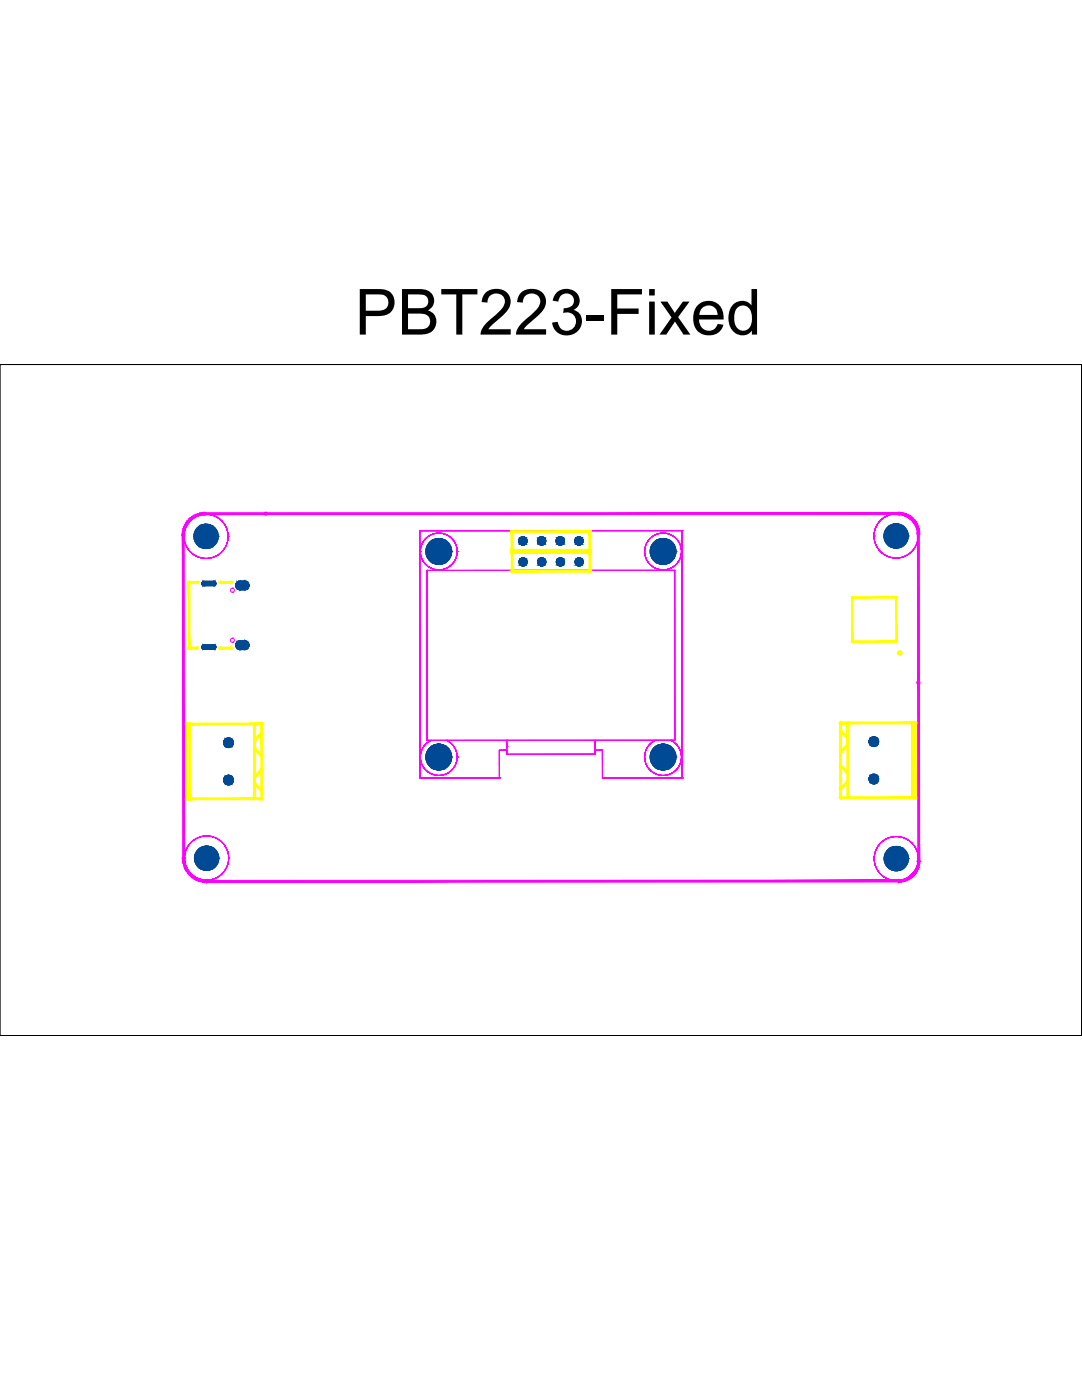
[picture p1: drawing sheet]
<svg xmlns="http://www.w3.org/2000/svg" width="216mm" height="279mm" viewBox="0 0 216 279" stroke-linecap="round" stroke-linejoin="round" font-family="sans-serif">
<defs><g id="words">
<text font-size="12.7" x="70.8" y="66.8">PBT223-Fixed</text>
</g></defs>
<!-- layer: 0 -->
<path d="M215.9 72.7v134h-215.9v-134h215.9v134" fill="none" stroke="#000" stroke-width=".25"/>
<!-- layer: Mechanical1 -->
<g fill="#f0f" stroke="#f0f" stroke-width=".2">
<path d="M53 102.5l.2 .1z"/>
<path d="M53 102.5h.2z"/>
<path d="M183.2 136.2l.2 .1z"/>
<path d="M183.3 136.2h.1z"/>
<path d="M40.8 102.5h.2z"/>
<path d="M179.4 102.5l.2 .1z"/>
<path d="M183.3 106.4h.1z"/>
<path d="M183.3 171.9l.2 .1z"/>
<path d="M41.2 175.9l.2 .1z"/>
<path d="M179.4 175.8l.2 .1z"/>
<path d="M36.6 106.7l.1 .1z"/>
<path d="M36.7 171.3l.1 .1z"/>
<path d="M103.9 107.5l.8 .8zM103.9 107.5l.8 .8z"/>
<path d="M103.9 108.3l.9-.8zM104.8 107.5l-.9 .9z"/>
<path d="M104.2 107.8h.3zM104.2 107.8h.3z"/>
<path d="M103.9 107.5h.9zM103.9 107.5h.9z"/>
<path d="M115.7 107.8v.3zM115.7 107.8v.3z"/>
<path d="M115.7 107.8l.3-.3zM116 107.5l-.3 .3z"/>
<path d="M116 107.5v.9zM116 107.5v.9z"/>
<path d="M115.7 108.1l.3 .3zM115.7 108.1l.3 .3z"/>
<path d="M115.4 107.8h.3zM115.4 107.8h.3z"/>
<path d="M115.1 107.5l.3 .3zM115.1 107.5l.3 .3z"/>
<path d="M115.1 107.5h.9zM115.1 107.5h.9z"/>
<path d="M103.9 107.5l.3 .3zM103.9 107.5l.3 .3z"/>
<path d="M111.9 107.8l.1 .3zM111.9 107.8l.1 .3z"/>
<path d="M111.9 107.8l.3-.3zM112.2 107.5l-.3 .3z"/>
<path d="M112.2 107.5v.9zM112.2 107.5v.9z"/>
<path d="M111.9 108.1l.3 .3zM111.9 108.1l.3 .3z"/>
<path d="M111.6 107.8h.3zM111.6 107.8h.3z"/>
<path d="M111.4 107.5l.3 .3zM111.3 107.5l.4 .3z"/>
<path d="M111.3 107.5h.9zM111.3 107.5h.9z"/>
<path d="M115.4 108.1h.3zM115.4 108.1h.3z"/>
<path d="M115.4 107.8v.3zM115.4 107.8v.3z"/>
<path d="M111.6 107.8l.1 .3zM111.6 107.8l.1 .3z"/>
<path d="M111.6 108.1l-.2 .3zM111.6 108.1l-.2 .3z"/>
<path d="M111.3 107.5l.1 .9zM111.3 107.5l.1 .9z"/>
<path d="M111.6 108.1h.3zM111.6 108.1h.3z"/>
<path d="M108.2 107.8v.3zM108.2 107.8v.3z"/>
<path d="M107.9 108.1h.3zM107.9 108.1h.3z"/>
<path d="M107.9 107.8v.3zM107.9 107.8v.3z"/>
<path d="M107.9 107.8h.3zM107.9 107.8h.3z"/>
<path d="M104.5 107.8v.3zM104.5 107.8v.3z"/>
<path d="M104.2 108.1h.3zM104.2 108.1h.3z"/>
<path d="M104.2 107.8v.3zM104.2 107.8v.3z"/>
<path d="M103.9 108.4l.3-.3zM104.2 108.1l-.3 .3z"/>
<path d="M103.9 107.5v.9zM103.9 107.5v.9z"/>
<path d="M107.6 108.4l.3-.3zM107.9 108.1l-.3 .3z"/>
<path d="M107.6 107.5v.9zM107.6 107.5v.9z"/>
<path d="M107.6 107.5l.3 .3zM107.6 107.5l.3 .3z"/>
<path d="M115.1 108.4l.3-.3zM115.4 108.1l-.3 .3z"/>
<path d="M115.1 107.5v.9zM115.1 107.5v.9z"/>
<path d="M104.8 107.5v.9zM104.8 107.5v.9z"/>
<path d="M104.5 108.1l.3 .3zM104.5 108.1l.3 .3z"/>
<path d="M108.2 107.8l.3-.3zM108.5 107.5l-.3 .3z"/>
<path d="M108.5 107.5v.9zM108.5 107.5v.9z"/>
<path d="M108.2 108.1l.3 .3zM108.2 108.1l.3 .3z"/>
<path d="M107.6 107.5h.9zM107.6 107.5h.9z"/>
<path d="M107.6 108.4h.9zM107.6 108.4h.9z"/>
<path d="M111.3 108.4h.9zM111.3 108.4h.9z"/>
<path d="M103.9 108.4h.9zM103.9 108.4h.9z"/>
<path d="M115.1 108.4h.9zM115.1 108.4h.9z"/>
<path d="M134.6 113.8v34zM134.6 113.8v34z"/>
<path d="M85.2 147.7h49.4zM85.2 147.8l49.4-.1z"/>
<path d="M85.2 113.8v34zM85.2 113.8v34z"/>
<path d="M85.2 113.8h49.4zM85.2 113.8h49.4z"/>
<path d="M83.7 105.9l.1 49.3zM83.7 105.9l.1 49.3z"/>
<path d="M120.2 155.2h15.9zM120.2 155.2h15.9z"/>
<path d="M120.2 149.7v5.5zM120.2 149.7v5.5z"/>
<path d="M99.6 149.7l.1 5.5zM99.6 149.7l.1 5.5z"/>
<path d="M83.8 155.2h15.9zM83.8 155.2h15.9z"/>
<path d="M99.7 149.7h1.4zM99.7 149.7h1.4z"/>
<path d="M118.7 149.7h1.5zM118.7 149.7h1.5z"/>
<path d="M136.1 105.9v49.3zM136.1 105.9v49.3z"/>
<path d="M83.8 105.9h52.3zM83.8 105.9h52.3z"/>
<path d="M118.7 149v1.5zM118.7 149v1.5z"/>
<path d="M101.1 150.5h17.6zM101.1 150.5h17.6z"/>
<path d="M101.1 149v1.5zM101.1 149v1.5z"/>
<path d="M118.7 147.8v1.2zM118.7 147.8v1.2z"/>
<path d="M101.1 147.8v1.2zM101.1 147.8v1.2z"/>
<path d="M53.1 102.4l-.2 .2zM52.9 102.6l.3-.2z"/>
<path d="M53 102.5l.2-.1zM53 102.5l.2-.1zM53.1 102.3l-.1 .2z"/>
<path d="M53 102.3v.2zM52.9 102.3l.1 .2zM52.9 102.4l.1 .1z"/>
<path d="M52.9 102.4l.1 .1zM52.8 102.4l.2 .1zM52.8 102.5h.2z"/>
<path d="M52.8 102.6l.2-.1zM52.9 102.6l.1-.1zM53 102.5v.2z"/>
<path d="M53 102.5v.2zM53 102.5l.1 .1zM53 102.5l.1 .1z"/>
<path d="M53 102.5h.2zM53 102.5l.2-.1zM53.1 102.3l-.1 .2z"/>
<path d="M53 102.3v.2zM52.9 102.3l.1 .2zM52.9 102.4l.1 .1z"/>
<path d="M52.9 102.4l.1 .1zM52.9 102.4l.1 .1zM52.8 102.5h.2z"/>
<path d="M52.9 102.6l.1-.1zM52.9 102.6l.1-.1zM53 102.5l-.1 .2z"/>
<path d="M53 102.5l.1 .2zM53 102.5l.2 .1zM53 102.5l.2 .1z"/>
<path d="M183.2 136.2h.2zM183.2 136.2l.2-.1zM183.3 136l-.1 .2z"/>
<path d="M183.2 136v.2zM183.2 136v.2zM183.1 136.1l.1 .1z"/>
<path d="M183.1 136.1l.1 .1zM183.1 136.2h.1zM183.1 136.2h.1z"/>
<path d="M183.1 136.3l.1-.1zM183.1 136.4l.1-.2zM183.2 136.2v.2z"/>
<path d="M183.2 136.2l.1 .2zM183.2 136.2l.2 .2zM183.2 136.2l.2 .1z"/>
<path d="M183.3 136.2h.1zM183.3 136.2l.1-.1zM183.3 136v.2z"/>
<path d="M183.3 136v.2zM183.2 136l.1 .2zM183.1 136.1l.2 .1z"/>
<path d="M183.1 136.1l.2 .1zM183.1 136.1l.2 .1zM183.1 136.2h.2z"/>
<path d="M183.1 136.3l.2-.1zM183.1 136.3l.2-.1zM183.3 136.2v.2z"/>
<path d="M183.3 136.2v.2zM183.3 136.2v.2zM183.3 136.2l.1 .1z"/>
<path d="M40.8 102.3v.4l138.6-.4zM40.8 102.7l138.6-.4v.4z"/>
<path d="M40.8 102.5h.2zM40.9 102.4l-.1 .1zM40.9 102.3l-.1 .2z"/>
<path d="M40.8 102.3v.2zM40.7 102.3l.1 .2zM40.7 102.4l.1 .1z"/>
<path d="M40.7 102.4l.1 .1zM40.6 102.4l.2 .1zM40.6 102.5h.2z"/>
<path d="M40.6 102.6l.2-.1zM40.8 102.5l-.1 .2zM40.8 102.5l-.1 .2z"/>
<path d="M40.8 102.5l.1 .2zM40.8 102.5l.1 .2zM40.8 102.5l.2 .1z"/>
<path d="M179.4 102.5l.2-.1zM179.4 102.5l.1-.1zM179.5 102.3l-.1 .2z"/>
<path d="M179.4 102.3v.2zM179.3 102.3l.1 .2zM179.2 102.4l.2 .1z"/>
<path d="M179.2 102.4l.2 .1zM179.2 102.4l.2 .1zM179.2 102.5h.2z"/>
<path d="M179.2 102.6l.2-.1zM179.2 102.6l.2-.1zM179.4 102.5l-.1 .2z"/>
<path d="M179.4 102.5l.1 .2zM179.4 102.5l.1 .1zM179.4 102.5l.2 .1z"/>
<path d="M183.1 106.4l.4 65.5-.1-65.5zM183.1 106.4l.4 65.5h-.4z"/>
<path d="M183.3 106.4h.1zM183.3 106.4l.1-.1zM183.3 106.2v.2z"/>
<path d="M183.3 106.2v.2zM183.2 106.2l.1 .2zM183.1 106.2l.2 .2z"/>
<path d="M183.1 106.2l.2 .2zM183.1 106.3l.2 .1zM183.1 106.4h.2z"/>
<path d="M183.1 106.4h.2zM183.1 106.5l.2-.1zM183.3 106.4v.2z"/>
<path d="M183.3 106.4v.2zM183.3 106.4l.1 .1zM183.3 106.4l.1 .1z"/>
<path d="M183.3 171.9h.2zM183.3 171.9h.2zM183.4 171.8l-.1 .1z"/>
<path d="M183.3 171.7v.2zM183.3 171.8v.1zM183.2 171.8l.1 .1z"/>
<path d="M183.2 171.8l.1 .1zM183.1 171.9h.2zM183.1 171.9h.2z"/>
<path d="M183.1 172l.2-.1zM183.3 171.9v.2zM183.3 171.9v.2z"/>
<path d="M183.3 171.9l.1 .2zM183.3 171.9l.2 .2zM183.3 171.9l.2 .2z"/>
<path d="M41.2 175.7v.4l138.2-.5zM41.2 176.1l138.2-.5v.4z"/>
<path d="M41.2 175.9l.2-.1zM41.2 175.9l.2-.1zM41.3 175.7l-.1 .2z"/>
<path d="M41.2 175.7v.2zM41.1 175.7l.1 .2zM41.1 175.8l.1 .1z"/>
<path d="M41.1 175.8l.1 .1zM41 175.8l.2 .1zM41 175.9h.2z"/>
<path d="M41 176l.2-.1zM41.2 175.9l-.1 .2zM41.2 175.9l-.1 .2z"/>
<path d="M41.2 175.9l.1 .2zM41.2 175.9l.1 .1zM41.2 175.9l.1 .1z"/>
<path d="M179.4 175.8h.2zM179.4 175.8h.2zM179.5 175.7l-.1 .1z"/>
<path d="M179.4 175.6v.2zM179.3 175.7l.1 .1zM179.3 175.7l.1 .1z"/>
<path d="M179.3 175.7l.1 .1zM179.2 175.8h.2zM179.2 175.8h.2z"/>
<path d="M179.2 175.9l.2-.1zM179.3 176l.1-.2zM179.4 175.8v.2z"/>
<path d="M179.4 175.8v.2zM179.4 175.8l.1 .2zM179.4 175.8l.1 .2z"/>
<path d="M36.4 106.7l.4 64.6v-64.6zM36.4 106.7l.4 64.6h-.3z"/>
<path d="M36.6 106.7h.1zM36.7 106.6l-.1 .1zM36.6 106.6v.1z"/>
<path d="M36.6 106.5v.2zM36.5 106.6l.1 .1zM36.4 106.6l.2 .1z"/>
<path d="M36.4 106.6l.2 .1zM36.4 106.7h.2zM36.4 106.7h.2z"/>
<path d="M36.4 106.8l.2-.1zM36.4 106.9l.2-.2zM36.6 106.7l-.1 .2z"/>
<path d="M36.6 106.7v.2zM36.6 106.7v.2zM36.6 106.7l.1 .1z"/>
<path d="M36.7 171.3h.1zM36.8 171.2l-.1 .1zM36.7 171.2v.1z"/>
<path d="M36.7 171.1v.2zM36.6 171.2l.1 .1zM36.5 171.2l.2 .1z"/>
<path d="M36.5 171.2l.2 .1zM36.5 171.3h.2zM36.5 171.3h.2z"/>
<path d="M36.5 171.4l.2-.1zM36.5 171.5l.2-.2zM36.7 171.3l-.1 .2z"/>
<path d="M36.7 171.3v.2zM36.7 171.3v.2zM36.7 171.3l.1 .1z"/>
<path d="M85.4 150.8l-.1 .3zM85.4 150.8l-.1 .3zM85.3 151.1l.1 .3zM85.4 151.1v.3zM85.4 151.4v.3zM85.4 151.4v.3zM85.4 151.7l.1 .2zM85.4 151.6l.1 .3zM85.5 151.9l.1 .3zM85.5 151.9l.1 .3zM85.6 152.2l.2 .2zM85.7 152.2l.1 .2zM85.8 152.4l.2 .2zM85.8 152.4l.2 .2zM86 152.6l.2 .2zM86 152.6l.2 .2zM86.2 152.8l.2 .2zM86.2 152.8l.2 .2zM86.5 153l.2 .1zM86.5 153l.2 .1zM86.7 153.1l.3 .1zM86.7 153.1l.3 .1zM87 153.2l.3 .1zM87 153.2l.3 .1zM87.3 153.3h.2zM87.3 153.3h.2zM87.5 153.3h.3zM87.5 153.3h.3zM87.8 153.3l.3-.1zM87.8 153.3l.3-.1zM88.1 153.2l.3-.1zM88.1 153.2l.3-.1zM88.4 153.1l.3-.1zM88.4 153.1l.3-.1zM88.6 153l.3-.2zM88.6 153l.3-.2zM88.9 152.8l.2-.2zM88.9 152.8l.2-.2zM89.1 152.6l.2-.2zM89.3 152.4l-.2 .2zM89.5 152.2l-.2 .2zM89.5 152.2l-.2 .2zM89.6 151.9l-.1 .3zM89.6 151.9l-.1 .3zM89.7 151.7l-.1 .2zM89.7 151.6l-.1 .3zM89.7 151.4v.3zM89.7 151.4v.2zM89.8 151.1l-.1 .3zM89.7 151.1v.3zM89.7 150.8l.1 .3zM89.7 150.8v.3zM89.7 150.5v.3zM89.7 150.5v.3zM89.6 150.2l.1 .3zM89.6 150.2l.1 .3zM89.5 150l.1 .2zM89.5 150l.1 .2zM89.3 149.7l.2 .3zM89.3 149.7l.2 .3zM89.1 149.5l.2 .3zM89.1 149.5l.2 .3zM88.9 149.3l.2 .2zM88.9 149.3l.2 .2zM88.7 149.2l.2 .1zM88.7 149.2l.2 .1zM88.4 149l.3 .2zM88.4 149l.2 .2zM88.1 148.9l.3 .2zM88.1 148.9l.3 .2zM87.8 148.9h.3zM87.8 148.9l.3 .1zM87.5 148.9h.3zM87.5 148.9h.3zM87.3 148.9h.2zM87.3 148.9h.2zM87 148.9h.3zM87 148.9h.3zM86.7 149h.3zM86.7 149h.3zM86.4 149.2l.3-.1zM86.4 149.2l.3-.1zM86.2 149.3l.3-.1zM86.2 149.3l.3-.1zM86 149.5l.2-.2zM86 149.5l.2-.2zM86 149.5l-.2 .2zM86 149.5l-.2 .3zM85.8 149.7l-.2 .3zM85.8 149.8l-.2 .2zM85.6 150l-.1 .2zM85.7 150l-.2 .2zM85.5 150.2l-.1 .3zM85.5 150.2l-.1 .3zM85.4 150.5v.3zM85.4 150.5v.3z"/>
<path d="M91.2 150.7v.4zM91.2 150.7v.4zM91.2 150.3v.4zM91.1 150.3l.1 .4zM91.1 150v.3zM91 150l.1 .3zM90.9 149.6l.1 .4zM90.9 149.6l.1 .4zM90.8 149.3l.1 .3zM90.7 149.3l.2 .3zM90.5 148.9l.3 .4zM90.5 148.9l.2 .4zM90.3 148.6l.2 .3zM90.3 148.6l.2 .3zM90 148.4l.3 .3zM90 148.4l.3 .3zM89.7 148.1l.3 .3zM89.7 148.1l.3 .3zM89.4 147.9l.3 .2zM89.4 147.9l.3 .2zM89.1 147.7l.3 .2zM89.1 147.7l.3 .2z"/>
<path d="M85.7 147.9l.3-.1zM85.7 147.9l.3-.1zM85.4 148.1l.3-.2zM85.4 148.1l.3-.2zM85.1 148.4l.3-.3zM85.1 148.4l.3-.3zM85.1 148.4l-.3 .3zM84.8 148.7l.3-.3zM84.8 148.7l-.2 .3zM84.8 148.7l-.2 .3zM84.6 149l-.3 .3zM84.6 149l-.3 .3zM84.3 149.3l-.1 .3zM84.4 149.3l-.2 .3zM84.2 149.6l-.2 .4zM84.2 149.6l-.2 .4zM84 150l-.1 .4zM84.1 150l-.2 .4zM83.9 150.4v.3zM84 150.4l-.1 .3zM83.9 150.7v.4zM83.9 150.7v.4zM83.9 151.1v.4zM83.9 151.1v.4zM83.9 151.5l.1 .4zM83.9 151.5l.1 .4zM84 151.9l.1 .4zM84 151.9l.1 .4zM84.1 152.3l.1 .3zM84.1 152.2l.1 .4zM84.2 152.6l.2 .4zM84.2 152.6l.2 .4zM84.4 153l.2 .3zM84.4 152.9l.2 .4zM84.6 153.3l.2 .3zM84.6 153.3l.2 .3zM84.8 153.6l.3 .2zM84.8 153.6l.3 .2zM85.1 153.8l.3 .3zM85.1 153.8l.3 .3zM85.4 154.1l.3 .2zM85.4 154.1l.3 .2zM85.7 154.3l.4 .2zM85.7 154.3l.4 .1zM86.1 154.5l.3 .1zM86.1 154.4l.3 .2zM86.4 154.6l.4 .1zM86.4 154.6l.4 .1zM86.8 154.7h.4zM86.8 154.7h.4zM87.2 154.7l.4 .1zM87.2 154.7l.4 .1zM87.6 154.7h.3zM87.6 154.7h.3zM87.9 154.7h.4zM87.9 154.7h.4zM88.3 154.7l.4-.1zM88.3 154.7l.4-.1zM88.7 154.6l.4-.2zM88.7 154.6l.4-.2zM89 154.4l.4-.1zM89 154.4l.4-.1zM89.4 154.3l.3-.2zM89.4 154.3l.3-.2zM89.7 154l.3-.2zM89.7 154l.3-.2zM90 153.8l.3-.3zM90 153.8l.3-.3zM90.5 153.2l-.2 .3zM90.5 153.2l-.2 .3zM90.7 152.9l-.2 .3zM90.7 152.9l-.2 .3zM90.9 152.6l-.2 .3zM90.9 152.6l-.2 .3zM91 152.2l-.1 .4zM91 152.2l-.1 .4zM91.2 151.8l-.2 .4zM91.1 151.8l-.1 .4zM91.2 151.5v.3zM91.2 151.5l-.1 .3zM91.2 151.1v.4zM91.2 151.1v.4z"/>
<path d="M85.4 109.8l-.1 .3zM85.4 109.8l-.1 .3zM85.3 110.1l.1 .3zM85.4 110.1v.3zM85.4 110.4v.2zM85.4 110.3v.3zM85.4 110.6l.1 .3zM85.4 110.6l.1 .3zM85.5 110.9l.1 .3zM85.5 110.9l.1 .3zM85.6 111.2l.2 .2zM85.7 111.2l.1 .2zM85.8 111.4l.2 .2zM85.8 111.4l.2 .2zM86 111.6l.2 .2zM86 111.6l.2 .2zM86.2 111.8l.2 .2zM86.2 111.8l.3 .2zM86.4 112l.3 .1zM86.5 112l.2 .1zM86.7 112.1l.3 .1zM86.7 112.1l.3 .1zM87 112.2l.3 .1zM87 112.2l.3 .1zM87.3 112.2l.2 .1zM87.3 112.2l.2 .1zM87.5 112.3h.3zM87.5 112.3l.3-.1zM87.8 112.2h.3zM87.8 112.2h.3zM88.1 112.2l.3-.1zM88.1 112.2l.3-.1zM88.4 112.1l.3-.1zM88.4 112.1l.3-.1zM88.6 112l.3-.2zM88.6 112l.3-.2zM88.9 111.8l.2-.2zM88.9 111.8l.2-.2zM89.1 111.6l.2-.2zM89.3 111.4l-.2 .2zM89.5 111.2l-.2 .2zM89.5 111.2l-.2 .2zM89.6 110.9l-.1 .3zM89.6 110.9l-.1 .3zM89.7 110.6l-.1 .3zM89.7 110.6l-.1 .3zM89.7 110.4v.2zM89.7 110.3v.3zM89.8 110.1l-.1 .3zM89.7 110.1v.2zM89.7 109.8l.1 .3zM89.7 109.8v.3zM89.7 109.5v.3zM89.7 109.5v.3zM89.6 109.2l.1 .3zM89.6 109.2l.1 .3zM89.5 109l.1 .2zM89.5 109l.1 .2zM89.3 108.7l.2 .3zM89.3 108.7l.2 .3zM89.1 108.5l.2 .2zM89.1 108.5l.2 .2zM88.9 108.3l.2 .2zM88.9 108.3l.2 .2zM88.7 108.1l.2 .2zM88.7 108.1l.2 .2zM88.4 108l.2 .2zM88.4 108l.2 .2zM88.1 107.9l.3 .1zM88.1 107.9l.3 .1zM87.8 107.9h.3zM87.8 107.9h.3zM87.5 107.8l.3 .1zM87.5 107.8l.3 .1zM87.3 107.9l.2-.1zM87.3 107.9h.2zM87 107.9h.3zM87 107.9h.3zM86.7 108l.3-.1zM86.7 108l.3-.1zM86.4 108.1l.3-.1zM86.4 108.1l.3-.1zM86.2 108.3l.2-.2zM86.2 108.3l.3-.1zM86 108.5l.2-.2zM86 108.5l.2-.2zM86 108.5l-.2 .2zM86 108.5l-.2 .2zM85.8 108.7l-.2 .3zM85.8 108.7l-.2 .3zM85.6 109l-.1 .2zM85.7 109l-.2 .2zM85.5 109.2l-.1 .3zM85.5 109.2l-.1 .3zM85.4 109.5v.3zM85.4 109.5v.3z"/>
<path d="M83.9 109.7v.4zM83.9 109.7v.4zM83.9 110.1v.3zM83.9 110.1v.3zM83.9 110.4v.4zM83.9 110.4v.4zM83.9 110.8l.2 .4zM84 110.8l.1 .4zM84.1 111.2l.1 .4zM84.1 111.2l.1 .4zM84.2 111.6l.2 .3zM84.2 111.5l.2 .4zM84.4 111.9l.2 .3zM84.4 111.9l.2 .3zM84.6 112.2l.2 .3zM84.6 112.2l.2 .3zM84.8 112.5l.3 .3zM84.8 112.5l.3 .3zM85.1 112.8l.3 .2zM85.1 112.8l.3 .2zM85.4 113l.3 .3zM85.4 113l.3 .3zM85.7 113.2l.4 .2zM85.7 113.2l.4 .2zM86.1 113.4l.3 .2zM86.1 113.4l.3 .1zM86.4 113.5l.4 .2zM86.4 113.5l.4 .1zM86.8 113.6l.4 .1zM86.8 113.6l.4 .1zM87.2 113.7h.3zM87.2 113.7h.3zM87.5 113.7h.4zM87.5 113.7h.4zM87.9 113.7h.4zM87.9 113.7h.4zM88.3 113.6h.4zM88.3 113.6h.4zM88.7 113.5l.3-.1zM88.7 113.5l.3-.1zM89 113.4l.4-.1zM89 113.4l.4-.1zM89.4 113.2l.3-.2zM89.4 113.2l.3-.2zM89.7 113l.3-.2zM89.7 113l.3-.2zM90 112.8l.3-.3zM90 112.8l.3-.3zM90.5 112.2l-.2 .3zM90.5 112.2l-.2 .3zM90.7 111.9l-.2 .3zM90.7 111.9l-.2 .3zM90.9 111.6l-.2 .3zM90.9 111.5l-.2 .4zM91 111.2l-.1 .4zM91 111.2l-.1 .3zM91.2 110.8l-.2 .4zM91.1 110.8l-.1 .4zM91.2 110.4v.4zM91.2 110.4l-.1 .4zM91.2 110.1v.3zM91.2 110.1v.3zM91.2 109.7v.4zM91.2 109.7v.4zM91.2 109.3v.4zM91.1 109.3l.1 .4zM91 108.9l.2 .4zM91 108.9l.1 .4zM90.9 108.6l.1 .3zM90.9 108.6l.1 .3zM90.7 108.2l.2 .4zM90.7 108.2l.2 .4zM90.5 107.9l.2 .3zM90.5 107.9l.2 .3zM90.3 107.6l.2 .3zM90.3 107.6l.2 .3zM90 107.3l.3 .3zM90 107.3l.3 .3zM89.7 107.1l.3 .2zM89.7 107.1l.3 .2zM89.4 106.9l.3 .2zM89.4 106.9l.3 .2zM89 106.7l.4 .2zM89 106.7l.4 .2zM88.7 106.6l.3 .1zM88.7 106.6l.3 .1zM88.3 106.5l.4 .1zM88.3 106.5l.4 .1zM87.9 106.4l.4 .1zM87.9 106.4l.4 .1zM87.5 106.4h.4zM87.5 106.4h.4zM87.2 106.4h.3zM87.2 106.4h.3zM86.8 106.5l.4-.1zM86.8 106.5l.4-.1zM86.4 106.6l.4-.1zM86.4 106.6l.4-.1zM86.1 106.7l.3-.1zM86.1 106.7l.3-.1zM85.7 106.9l.4-.2zM85.7 106.9l.4-.2zM85.4 107.1l.3-.2zM85.4 107.1l.3-.2zM85.1 107.3l.3-.2zM85.1 107.3l.3-.2zM85.1 107.3l-.3 .3zM84.8 107.6l.3-.3zM84.8 107.6l-.2 .3zM84.8 107.6l-.2 .3zM84.6 107.9l-.2 .3zM84.6 107.9l-.2 .3zM84.4 108.2l-.2 .4zM84.4 108.2l-.2 .4zM84.2 108.6l-.1 .3zM84.2 108.6l-.1 .3zM84.1 108.9l-.2 .4zM84.1 108.9l-.2 .4zM83.9 109.3v.4zM84 109.3l-.1 .4z"/>
<path d="M128.6 109.7v.4zM128.7 109.7l-.1 .4zM128.6 110.1v.3zM128.6 110.1l.1 .3zM128.6 110.4l.1 .4zM128.7 110.4v.4zM128.7 110.8l.1 .4zM128.7 110.8l.1 .4zM128.8 111.2l.1 .4zM128.8 111.2l.1 .4zM128.9 111.6l.2 .3zM129 111.5l.1 .4zM129.1 111.9l.2 .3zM129.1 111.9l.2 .3zM129.3 112.2l.3 .3zM129.3 112.2l.3 .3zM129.6 112.5l.2 .3zM129.6 112.5l.2 .3zM129.8 112.8l.3 .2zM129.9 112.8l.2 .2zM130.2 113l.3 .3zM130.2 113l.3 .3zM130.5 113.2l.3 .2zM130.5 113.2l.3 .2zM130.8 113.4l.4 .2zM130.8 113.4l.4 .2zM131.2 113.5l.3 .2zM131.2 113.5l.3 .2zM131.5 113.6l.4 .1zM131.5 113.6l.4 .1zM131.9 113.7h.4zM131.9 113.7h.4zM132.3 113.7h.4zM132.3 113.7h.4zM132.7 113.7h.4zM132.7 113.7l.4-.1zM133.1 113.6h.3zM133.1 113.6l.3-.1zM133.4 113.5l.4-.1zM133.4 113.5l.4-.1zM133.8 113.4l.3-.1zM133.8 113.4l.3-.1zM134.1 113.2l.4-.2zM134.1 113.2l.4-.2zM134.5 113l.3-.2zM134.5 113l.3-.2zM134.7 112.8l.3-.3zM134.7 112.8l.3-.3zM135.3 112.2l-.3 .3zM135.3 112.2l-.3 .3zM135.5 111.9l-.2 .3zM135.5 111.9l-.2 .3zM135.7 111.6l-.2 .3zM135.6 111.5l-.1 .4zM135.8 111.2l-.1 .4zM135.8 111.2l-.2 .3zM135.9 110.8l-.1 .4zM135.9 110.8l-.1 .4zM136 110.4l-.1 .4zM135.9 110.4v.4zM136 110.1l-.1 .3zM136 110.1l-.1 .3zM136 109.7v.4zM135.9 109.7l.1 .4zM135.9 109.3l.1 .4zM135.9 109.3v.4zM135.8 108.9l.1 .4zM135.8 108.9l.1 .4zM135.7 108.6l.1 .3zM135.6 108.6l.2 .3zM135.5 108.2l.1 .4zM135.5 108.2l.1 .4zM135.3 107.9l.2 .3zM135.3 107.9l.2 .3zM135 107.6l.3 .3zM135 107.6l.3 .3zM134.8 107.3l.2 .3zM134.7 107.3l.3 .3zM134.5 107.1l.3 .2zM134.5 107.1l.2 .2zM134.1 106.9l.4 .2zM134.1 106.9l.4 .2zM133.8 106.7l.3 .2zM133.8 106.7l.3 .2zM133.4 106.6l.4 .1zM133.4 106.6l.4 .1zM133.1 106.5l.3 .1zM133.1 106.5l.3 .1zM132.7 106.4l.4 .1zM132.7 106.4l.4 .1zM132.3 106.4h.4zM132.3 106.4h.4zM131.9 106.4h.4zM131.9 106.4h.4zM131.5 106.5l.4-.1zM131.5 106.5l.4-.1zM131.2 106.6l.3-.1zM131.2 106.6l.3-.1zM130.8 106.7l.4-.1zM130.8 106.7l.4-.1zM130.5 106.9l.3-.2zM130.5 106.9l.3-.2zM130.1 107.1l.4-.2zM130.1 107.1l.4-.2zM129.8 107.3l.4-.2zM129.8 107.3l.4-.2zM129.8 107.3l-.2 .3zM129.6 107.6l.3-.3zM129.6 107.6l-.3 .3zM129.6 107.6l-.3 .3zM129.3 107.9l-.2 .3zM129.3 107.9l-.2 .3zM129.1 108.2l-.2 .4zM129.1 108.2l-.2 .4zM128.9 108.6l-.1 .3zM129 108.6l-.2 .3zM128.8 108.9l-.1 .4zM128.8 108.9l-.1 .4zM128.7 109.3l-.1 .4zM128.7 109.3l-.1 .4z"/>
<path d="M130.1 109.8v.3zM130.1 109.8v.3zM130.1 110.1v.3zM130.1 110.1v.3zM130.1 110.4l.1 .2zM130.1 110.3l.1 .3zM130.2 110.6l.1 .3zM130.2 110.6l.1 .3zM130.3 110.9l.1 .3zM130.3 110.9l.1 .3zM130.4 111.2l.1 .2zM130.4 111.2l.2 .2zM130.5 111.4l.2 .2zM130.6 111.4l.1 .2zM130.7 111.6l.3 .2zM130.7 111.6l.3 .2zM131 111.8l.2 .2zM131 111.8l.2 .2zM131.2 112l.3 .1zM131.2 112l.3 .1zM131.5 112.1l.2 .1zM131.5 112.1l.2 .1zM131.7 112.2l.3 .1zM131.7 112.2l.3 .1zM132 112.2l.3 .1zM132 112.2l.3 .1zM132.3 112.3h.3zM132.3 112.3l.3-.1zM132.6 112.2h.3zM132.6 112.2h.3zM132.9 112.2l.2-.1zM132.9 112.2l.2-.1zM133.1 112.1l.3-.1zM133.1 112.1l.3-.1zM133.4 112l.2-.2zM133.4 112l.2-.2zM133.6 111.8l.3-.2zM133.6 111.8l.3-.2zM133.9 111.6l.2-.2zM134 111.4l-.1 .2zM134.2 111.2l-.2 .2zM134.2 111.2l-.2 .2zM134.3 110.9l-.1 .3zM134.3 110.9l-.1 .3zM134.4 110.6l-.1 .3zM134.4 110.6l-.1 .3zM134.5 110.4l-.1 .2zM134.5 110.3l-.1 .3zM134.5 110.1v.3zM134.5 110.1v.2zM134.5 109.8v.3zM134.5 109.8v.3zM134.4 109.5l.1 .3zM134.4 109.5l.1 .3zM134.3 109.2l.1 .3zM134.3 109.2l.1 .3zM134.2 109l.1 .2zM134.2 109l.1 .2zM134.1 108.7l.1 .3zM134 108.7l.2 .3zM133.9 108.5l.2 .2zM133.9 108.5l.1 .2zM133.6 108.3l.3 .2zM133.6 108.3l.3 .2zM133.4 108.1l.2 .2zM133.4 108.1l.2 .2zM133.1 108l.3 .2zM133.1 108l.3 .2zM132.9 107.9l.2 .1zM132.9 107.9l.2 .1zM132.6 107.9h.3zM132.6 107.9h.3zM132.3 107.8l.3 .1zM132.3 107.8l.3 .1zM132 107.9l.3-.1zM132 107.9h.3zM131.7 107.9h.3zM131.7 107.9h.3zM131.5 108l.2-.1zM131.5 108l.2-.1zM131.2 108.1l.3-.1zM131.2 108.1l.3-.1zM131 108.3l.2-.2zM131 108.3l.2-.1zM130.7 108.5l.3-.2zM130.7 108.5l.3-.2zM130.7 108.5l-.2 .2zM130.7 108.5l-.2 .2zM130.5 108.7l-.1 .3zM130.6 108.7l-.2 .3zM130.4 109l-.1 .2zM130.4 109l-.1 .2zM130.3 109.2l-.1 .3zM130.3 109.2l-.1 .3zM130.2 109.5l-.1 .3zM130.2 109.5l-.1 .3z"/>
<path d="M136 150.7v.4zM135.9 150.7l.1 .4zM135.9 150.3l.1 .4zM135.9 150.3v.4zM135.8 150l.1 .3zM135.8 150l.1 .3zM135.7 149.6l.1 .4zM135.7 149.6l.1 .4zM135.5 149.3l.2 .3zM135.5 149.3l.2 .3zM135.3 148.9l.2 .4zM135.3 148.9l.2 .4zM135.1 148.6l.2 .3zM135.1 148.6l.2 .3zM134.8 148.4l.2 .3zM134.8 148.4l.2 .3zM134.5 148.1l.3 .3zM134.5 148.1l.3 .3zM134.2 147.9l.3 .2zM134.2 147.9l.3 .2zM133.8 147.7l.4 .2zM133.8 147.7l.4 .2z"/>
<path d="M130.4 147.9l.4-.1zM130.4 147.9l.4-.1zM130.1 148.1l.3-.2zM130.1 148.1l.3-.2zM129.8 148.4l.3-.3zM129.8 148.4l.3-.3zM129.8 148.4l-.3 .3zM129.5 148.7l.3-.3zM129.5 148.7l-.2 .3zM129.6 148.7l-.3 .3zM129.3 149l-.2 .3zM129.3 149l-.2 .3zM129.1 149.3l-.2 .3zM129.1 149.3l-.2 .3zM128.9 149.6l-.1 .4zM128.9 149.6l-.1 .4zM128.8 150l-.1 .4zM128.8 150l-.1 .4zM128.7 150.4l-.1 .3zM128.7 150.4l-.1 .3zM128.6 150.7v.4zM128.7 150.7l-.1 .4zM128.6 151.1l.1 .4zM128.6 151.1l.1 .4zM128.7 151.5v.4zM128.7 151.5v.4zM128.7 151.9l.1 .4zM128.7 151.9l.1 .4zM128.8 152.3l.2 .3zM128.8 152.2l.2 .4zM129 152.6l.1 .4zM129 152.6l.1 .4zM129.1 153l.2 .3zM129.1 152.9l.3 .4zM129.3 153.3l.3 .3zM129.4 153.3l.2 .3zM129.6 153.6l.3 .2zM129.6 153.6l.3 .2zM129.9 153.8l.3 .3zM129.9 153.8l.3 .3zM130.2 154.1l.3 .2zM130.2 154.1l.3 .2zM130.5 154.3l.3 .2zM130.5 154.3l.3 .2zM130.8 154.4l.4 .2zM130.8 154.4l.4 .2zM131.2 154.6l.4 .1zM131.2 154.6l.4 .1zM131.6 154.7h.3zM131.6 154.7h.3zM131.9 154.7l.4 .1zM131.9 154.7l.4 .1zM132.3 154.7h.4zM132.3 154.7h.4zM132.7 154.7h.4zM132.7 154.7h.4zM133.1 154.7l.4-.1zM133.1 154.7l.4-.1zM133.4 154.6l.4-.2zM133.4 154.6l.4-.2zM133.8 154.4l.4-.1zM133.8 154.4l.4-.1zM134.1 154.3l.4-.2zM134.1 154.3l.4-.2zM134.5 154l.3-.2zM134.5 154l.3-.2zM134.8 153.8l.2-.3zM134.8 153.8l.2-.3zM135.3 153.2l-.3 .3zM135.3 153.2l-.3 .3zM135.5 152.9l-.2 .3zM135.5 152.9l-.2 .3zM135.7 152.6l-.2 .3zM135.6 152.6l-.1 .3zM135.8 152.2l-.1 .4zM135.8 152.2l-.2 .4zM135.9 151.8l-.1 .4zM135.9 151.8l-.1 .4zM136 151.5l-.1 .3zM135.9 151.5v.3zM136 151.1l-.1 .4zM136 151.1l-.1 .4z"/>
<path d="M130.1 150.8v.3zM130.1 150.8v.3zM130.1 151.1v.3zM130.1 151.1v.3zM130.1 151.4l.1 .3zM130.1 151.4l.1 .3zM130.2 151.7l.1 .2zM130.2 151.6l.1 .3zM130.3 151.9l.1 .3zM130.3 151.9l.1 .3zM130.4 152.2l.1 .2zM130.4 152.2l.2 .2zM130.5 152.4l.2 .2zM130.6 152.4l.1 .2zM130.7 152.6l.3 .2zM130.7 152.6l.3 .2zM131 152.8l.2 .2zM131 152.8l.2 .2zM131.2 153l.3 .1zM131.2 153l.3 .1zM131.5 153.1l.2 .1zM131.5 153.1l.2 .1zM131.7 153.2l.3 .1zM131.7 153.2l.3 .1zM132 153.3h.3zM132 153.3h.3zM132.3 153.3h.3zM132.3 153.3h.3zM132.6 153.3l.3-.1zM132.6 153.3l.3-.1zM132.9 153.2l.2-.1zM132.9 153.2l.2-.1zM133.1 153.1l.3-.1zM133.1 153.1l.3-.1zM133.4 153l.2-.2zM133.4 153l.2-.2zM133.6 152.8l.3-.2zM133.6 152.8l.3-.2zM134.1 152.4l-.2 .2zM134 152.4l-.1 .2zM134.2 152.2l-.2 .2zM134.2 152.2l-.2 .2zM134.3 151.9l-.1 .3zM134.3 151.9l-.1 .3zM134.4 151.7l-.1 .2zM134.4 151.6l-.1 .3zM134.5 151.4l-.1 .3zM134.5 151.4l-.1 .2zM134.5 151.1v.3zM134.5 151.1v.3zM134.5 150.8v.3zM134.5 150.8v.3zM134.4 150.5l.1 .3zM134.4 150.5l.1 .3zM134.3 150.2l.1 .3zM134.3 150.2l.1 .3zM134.2 150l.1 .2zM134.2 150l.1 .2zM134.1 149.7l.1 .3zM134.1 149.7l.1 .3zM133.9 149.5l.1 .3zM133.9 149.5l.1 .3zM133.6 149.3l.3 .2zM133.6 149.3l.3 .2zM133.4 149.2l.2 .1zM133.4 149.2l.2 .1zM133.1 149l.3 .2zM133.1 149l.3 .2zM132.9 148.9l.2 .1zM132.9 148.9l.2 .2zM132.6 148.9l.3 .1zM132.6 148.9l.3 .1zM132.3 148.9h.3zM132.3 148.9h.3zM132 148.9h.3zM132 148.9h.3zM131.7 148.9h.3zM131.7 148.9h.3zM131.5 149l.2-.1zM131.5 149h.2zM131.2 149.2l.3-.1zM131.2 149.2l.3-.1zM131 149.3l.2-.1zM131 149.3l.2-.1zM130.7 149.5l.3-.2zM130.7 149.5l.3-.2zM130.7 149.5l-.2 .2zM130.7 149.5l-.1 .3zM130.5 149.7l-.1 .3zM130.6 149.8l-.2 .2zM130.4 150l-.1 .2zM130.4 150l-.1 .2zM130.3 150.2l-.1 .3zM130.3 150.2l-.1 .3zM130.2 150.5l-.1 .3zM130.2 150.5l-.1 .3z"/>
<path d="M183.4 106v.4h-.3zM183 106l.1 .4 .3-.4zM183.4 105.6v.4h-.4zM183 105.7v.3l.4-.4zM183.3 105.2l.1 .4-.4 .1zM182.9 105.3l.1 .4 .3-.5zM183.1 104.8l.2 .4-.4 .1zM182.8 105l.1 .3 .2-.5zM183 104.5l.1 .3-.3 .2zM182.6 104.6l.2 .4 .2-.5zM182.8 104.1l.2 .4-.4 .1zM182.4 104.3l.2 .3 .2-.5zM182.5 103.8l.3 .3-.4 .2zM182.2 104l.2 .3 .1-.5zM182.2 103.5l.3 .3-.3 .2zM182.2 103.5l-.2 .3 .2 .2zM181.9 103.2l.3 .3-.2 .3zM181.9 103.2l-.2 .3 .3 .3zM181.6 103l.3 .2-.2 .3zM181.6 103l-.2 .3 .3 .2zM181.3 102.8l.3 .2-.2 .3zM181.3 102.8l-.2 .3 .3 .2zM180.9 102.6l.4 .2-.2 .3zM180.9 102.6l-.1 .4 .3 .1zM180.6 102.5l.3 .1-.1 .4zM180.6 102.5l-.2 .3 .4 .2zM180.2 102.4l.4 .1-.2 .3zM180.2 102.4l-.1 .4h.3zM179.8 102.3l.4 .1-.1 .4zM179.8 102.3l-.1 .4 .4 .1zM179.4 102.3h.4l-.1 .4zM179.4 102.3v.4h.3z"/>
<path d="M179.4 102.5l.2-.1zM179.4 102.5l.1-.1zM179.5 102.3l-.1 .2z"/>
<path d="M179.4 102.3v.2zM179.3 102.3l.1 .2zM179.2 102.4l.2 .1z"/>
<path d="M179.2 102.4l.2 .1zM179.2 102.4l.2 .1zM179.2 102.5h.2z"/>
<path d="M179.2 102.6l.2-.1zM179.2 102.6l.2-.1zM179.4 102.5l-.1 .2z"/>
<path d="M179.4 102.5l.1 .2zM179.4 102.5l.1 .1zM179.4 102.5l.2 .1z"/>
<path d="M183.3 106.4h.1zM183.3 106.4l.1-.1zM183.3 106.2v.2z"/>
<path d="M183.3 106.2v.2zM183.2 106.2l.1 .2zM183.1 106.2l.2 .2z"/>
<path d="M183.1 106.2l.2 .2zM183.1 106.3l.2 .1zM183.1 106.4h.2z"/>
<path d="M183.1 106.4h.2zM183.1 106.5l.2-.1zM183.3 106.4v.2z"/>
<path d="M183.3 106.4v.2zM183.3 106.4l.1 .1zM183.3 106.4l.1 .1z"/>
<path d="M36.5 171.3h.3l-.3 .5zM36.8 171.3l-.3 .5 .4-.1zM36.5 171.8l.4-.1-.4 .5zM36.9 171.7l-.4 .5 .4-.1zM36.5 172.2l.4-.1-.3 .5zM36.9 172.1l-.3 .5 .4-.1zM36.6 172.6l.4-.1-.2 .5zM37 172.5l-.2 .5 .3-.1zM36.8 173l.3-.1-.1 .6zM37.1 172.9l-.1 .6 .3-.2zM37 173.5l.3-.2-.1 .5zM37.3 173.3l-.1 .5 .3-.2zM37.2 173.8l.3-.2-.1 .6zM37.5 173.6l-.1 .6 .3-.2zM37.4 174.2l.3-.2v.5zM37.7 174v.5l.3-.2zM37.7 174.5l.3-.2v.5zM38 174.3v.5l.3-.2zM38.3 174.6l.1 .5-.4-.3zM38.3 174.6l.1 .5 .2-.3zM38.6 174.8l.1 .6-.3-.3zM38.6 174.8l.1 .6 .2-.3zM38.9 175.1l.2 .5-.4-.2zM38.9 175.1l.2 .5 .2-.4zM39.3 175.2l.2 .6-.4-.2zM39.3 175.2l.2 .6 .1-.4zM39.6 175.4l.3 .5-.4-.1zM39.6 175.4l.3 .5 .1-.4zM40 175.5l.3 .5-.4-.1zM40 175.5l.3 .5 .1-.4zM40.4 175.6l.4 .5-.5-.1zM40.4 175.6l.4 .5v-.4zM40.8 175.7l.4 .4h-.4zM40.8 175.7l.4 .4v-.4z"/>
<path d="M41.2 175.9l.2-.1zM41.2 175.9l.2-.1zM41.3 175.7l-.1 .2z"/>
<path d="M41.2 175.7v.2zM41.1 175.7l.1 .2zM41.1 175.8l.1 .1z"/>
<path d="M41.1 175.8l.1 .1zM41 175.8l.2 .1zM41 175.9h.2z"/>
<path d="M41 176l.2-.1zM41.2 175.9l-.1 .2zM41.2 175.9l-.1 .2z"/>
<path d="M41.2 175.9l.1 .2zM41.2 175.9l.1 .1zM41.2 175.9l.1 .1z"/>
<path d="M36.7 171.3h.1zM36.8 171.2l-.1 .1zM36.7 171.2v.1z"/>
<path d="M36.7 171.1v.2zM36.6 171.2l.1 .1zM36.5 171.2l.2 .1z"/>
<path d="M36.5 171.2l.2 .1zM36.5 171.3h.2zM36.5 171.3h.2z"/>
<path d="M36.5 171.4l.2-.1zM36.5 171.5l.2-.2zM36.7 171.3l-.1 .2z"/>
<path d="M36.7 171.3v.2zM36.7 171.3v.2zM36.7 171.3l.1 .1z"/>
<path d="M40.4 102.4l.4-.1v.4zM40.4 102.4v.3h.4zM39.9 102.4h.5v.3zM39.9 102.4l.1 .4 .4-.1zM39.5 102.5l.4-.1 .1 .4zM39.5 102.5l.1 .4 .4-.1zM39.1 102.7l.4-.2 .1 .4zM39.1 102.7l.1 .3 .4-.1zM38.7 102.8l.4-.1 .1 .3zM38.7 102.8l.2 .4 .3-.2zM38.3 103.1l.4-.3 .2 .4zM38.3 103.1l.2 .3 .4-.2zM38 103.3l.3-.2 .2 .3zM38 103.3l.2 .3 .3-.2zM37.7 103.6l.3-.3 .2 .3zM37.7 103.6l.2 .3 .3-.3zM37.7 103.6l.2 .3h-.5zM37.4 103.9l.3 .3 .2-.3zM37.4 103.9l.3 .3-.6 .1zM37.1 104.3l.3 .2 .3-.3zM37.1 104.3l.3 .2-.5 .2zM36.9 104.7l.3 .1 .2-.3zM36.9 104.7l.3 .1-.5 .3zM36.7 105.1l.4 .1 .1-.4zM36.7 105.1l.4 .1-.5 .3zM36.6 105.5l.3 .1 .2-.4zM36.6 105.5l.3 .1-.4 .3zM36.5 105.9h.3l.1-.3zM36.5 105.9h.3l-.4 .4zM36.4 106.3h.4v-.4zM36.4 106.3h.4l-.4 .4zM36.8 106.3l-.4 .4h.4z"/>
<path d="M36.6 106.7h.1zM36.7 106.6l-.1 .1zM36.6 106.6v.1z"/>
<path d="M36.6 106.5v.2zM36.5 106.6l.1 .1zM36.4 106.6l.2 .1z"/>
<path d="M36.4 106.6l.2 .1zM36.4 106.7h.2zM36.4 106.7h.2z"/>
<path d="M36.4 106.8l.2-.1zM36.4 106.9l.2-.2zM36.6 106.7l-.1 .2z"/>
<path d="M36.6 106.7v.2zM36.6 106.7v.2zM36.6 106.7l.1 .1z"/>
<path d="M40.8 102.5h.2zM40.9 102.4l-.1 .1zM40.9 102.3l-.1 .2z"/>
<path d="M40.8 102.3v.2zM40.7 102.3l.1 .2zM40.7 102.4l.1 .1z"/>
<path d="M40.7 102.4l.1 .1zM40.6 102.4l.2 .1zM40.6 102.5h.2z"/>
<path d="M40.6 102.6l.2-.1zM40.8 102.5l-.1 .2zM40.8 102.5l-.1 .2z"/>
<path d="M40.8 102.5l.1 .2zM40.8 102.5l.1 .2zM40.8 102.5l.2 .1z"/>
<path d="M179.4 175.6l.4 .4h-.4zM179.4 175.6l.4 .4v-.4zM179.8 175.6l.4 .3-.4 .1zM179.8 175.6l.4 .3-.1-.3zM180.1 175.6l.5 .2-.4 .1zM180.1 175.6l.5 .2-.1-.3zM180.5 175.5l.5 .2-.4 .1zM180.5 175.5l.5 .2-.2-.3zM180.8 175.4l.5 .1-.3 .2zM180.8 175.4l.5 .1-.1-.3zM181.2 175.2l.5 .1-.4 .2zM181.2 175.2l.5 .1-.2-.3zM181.5 175l.5 .1-.3 .2zM181.5 175l.5 .1-.2-.3zM181.8 174.8h.5l-.3 .3zM181.8 174.8h.5l-.3-.2zM182 174.6l.6-.1-.3 .3zM182.3 174.3l-.3 .3 .6-.1zM182.3 174.3l.5-.1-.2 .3zM182.5 174l-.2 .3 .5-.1zM182.5 174l.5-.1-.2 .3zM182.7 173.7l-.2 .3 .5-.1zM182.7 173.7l.5-.2-.2 .4zM182.8 173.4l-.1 .3 .5-.2zM182.8 173.4l.5-.3-.1 .4zM183 173l-.2 .4 .5-.3zM183 173l.4-.3-.1 .4zM183.1 172.7l-.1 .3 .4-.3zM183.1 172.7l.4-.4-.1 .4zM183.1 172.3v.4l.4-.4zM183.1 172.3l.4-.4v.4zM183.1 171.9v.4l.4-.4z"/>
<path d="M183.3 171.9h.2zM183.3 171.9h.2zM183.4 171.8l-.1 .1z"/>
<path d="M183.3 171.7v.2zM183.3 171.8v.1zM183.2 171.8l.1 .1z"/>
<path d="M183.2 171.8l.1 .1zM183.1 171.9h.2zM183.1 171.9h.2z"/>
<path d="M183.1 172l.2-.1zM183.3 171.9v.2zM183.3 171.9v.2z"/>
<path d="M183.3 171.9l.1 .2zM183.3 171.9l.2 .2zM183.3 171.9l.2 .2z"/>
<path d="M179.4 175.8h.2zM179.4 175.8h.2zM179.5 175.7l-.1 .1z"/>
<path d="M179.4 175.6v.2zM179.3 175.7l.1 .1zM179.3 175.7l.1 .1z"/>
<path d="M179.3 175.7l.1 .1zM179.2 175.8h.2zM179.2 175.8h.2z"/>
<path d="M179.2 175.9l.2-.1zM179.3 176l.1-.2zM179.4 175.8v.2z"/>
<path d="M179.4 175.8v.2zM179.4 175.8l.1 .2zM179.4 175.8l.1 .2z"/>
<path d="M38.9 106.8v.3zM38.9 106.8v.3zM38.9 107.1v.2zM38.9 107.1v.2zM38.9 107.3l.1 .3zM38.9 107.3l.1 .3zM39 107.6l.1 .3zM39 107.6l.1 .3zM39.1 107.9l.1 .3zM39.1 107.9l.1 .3zM39.2 108.2l.2 .2zM39.2 108.2l.2 .2zM39.4 108.4l.1 .2zM39.4 108.4l.1 .2zM39.5 108.6l.3 .2zM39.6 108.6l.2 .2zM39.8 108.8l.2 .2zM39.8 108.8l.2 .2zM40 109l.3 .1zM40 109l.3 .1zM40.3 109.1l.2 .1zM40.3 109.1l.2 .1zM40.5 109.2l.3 .1zM40.5 109.2l.3 .1zM40.8 109.2l.3 .1zM40.8 109.2l.3 .1zM41.1 109.3h.3zM41.1 109.3l.3-.1zM41.4 109.2h.3zM41.4 109.2h.3zM41.7 109.2l.3-.1zM41.7 109.2l.3-.1zM42 109.1l.2-.1zM42 109.1l.2-.1zM42.2 109l.3-.2zM42.2 109l.3-.2zM42.4 108.8l.3-.2zM42.4 108.8l.3-.2zM42.7 108.6l.2-.2zM42.9 108.4l-.2 .2zM43 108.2l-.1 .2zM43 108.2l-.1 .2zM43.2 107.9l-.2 .3zM43.1 107.9l-.1 .3zM43.3 107.6l-.1 .3zM43.2 107.6l-.1 .3zM43.3 107.3v.3zM43.3 107.3l-.1 .3zM43.3 107.1v.2zM43.3 107.1v.2zM43.3 106.8v.3zM43.3 106.8v.3zM43.3 106.5v.3zM43.2 106.5l.1 .3zM43.2 106.2l.1 .3zM43.1 106.2l.1 .3zM43 105.9l.2 .3zM43 106l.1 .2zM42.9 105.7l.1 .2zM42.9 105.7l.1 .3zM42.7 105.5l.2 .2zM42.7 105.5l.2 .2zM42.5 105.3l.2 .2zM42.5 105.3l.2 .2zM42.2 105.1l.3 .2zM42.2 105.1l.2 .2zM42 105l.2 .1zM42 105l.2 .2zM41.7 104.9l.3 .1zM41.7 104.9l.3 .1zM41.4 104.9h.3zM41.4 104.9h.3zM41.1 104.8l.3 .1zM41.1 104.8l.3 .1zM40.8 104.9l.3-.1zM40.8 104.9h.3zM40.5 104.9h.3zM40.5 104.9h.3zM40.3 105l.2-.1zM40.3 105l.2-.1zM40 105.1l.3-.1zM40 105.1l.3-.1zM39.8 105.3l.2-.1zM39.8 105.3l.2-.1zM39.5 105.5l.3-.2zM39.5 105.5l.3-.2zM39.5 105.5l-.1 .2zM39.6 105.5l-.2 .2zM39.4 105.7l-.2 .2zM39.4 105.7l-.2 .3zM39.2 105.9l-.1 .3zM39.2 106l-.1 .2zM39.1 106.2l-.1 .3zM39.1 106.2l-.1 .3zM39 106.5l-.1 .3zM39 106.5l-.1 .3z"/>
<path d="M36.7 106.6v.4zM36.7 106.6v.4zM36.7 107v.5zM36.7 107v.5zM36.7 107.5l.1 .4zM36.7 107.5l.1 .4zM36.8 107.9l.1 .4zM36.8 107.9l.1 .4zM36.9 108.3l.1 .4zM36.9 108.3l.1 .4zM37 108.7l.2 .4zM37.1 108.7l.1 .4zM37.2 109.1l.2 .4zM37.2 109.1l.3 .4zM37.4 109.5l.3 .3zM37.5 109.5l.2 .3zM37.7 109.8l.3 .4zM37.7 109.8l.3 .4zM38 110.2l.3 .3zM38 110.2l.3 .3zM38.3 110.4l.4 .3zM38.3 110.4l.4 .3zM38.7 110.7l.3 .2zM38.7 110.7l.3 .2zM39 110.9l.4 .2zM39 110.9l.4 .2zM39.4 111.1l.4 .2zM39.4 111.1l.4 .2zM39.8 111.3l.5 .1zM39.8 111.3l.5 .1zM40.3 111.4h.4zM40.3 111.4h.4zM40.7 111.4l.4 .1zM40.7 111.4l.4 .1zM41.1 111.4h.5zM41.1 111.4h.5zM41.6 111.4h.4zM41.6 111.4h.4zM42 111.4l.4-.1zM42 111.4l.4-.1zM42.4 111.3l.4-.2zM42.4 111.3l.4-.2zM42.8 111.1l.4-.2zM42.8 111.1l.4-.2zM43.2 110.9l.4-.2zM43.2 110.9l.4-.2zM43.6 110.7l.3-.2zM43.6 110.7l.3-.3zM43.9 110.4l.3-.2zM43.9 110.4l.3-.2zM44.2 110.2l.3-.4zM44.5 109.8l-.3 .4zM44.8 109.5l-.3 .3zM44.8 109.5l-.3 .3zM45 109.1l-.2 .4zM45 109.1l-.2 .4zM45.2 108.7l-.2 .4zM45.2 108.7l-.2 .4zM45.3 108.3l-.1 .4zM45.3 108.3l-.1 .4zM45.4 107.9l-.1 .4zM45.4 107.9l-.1 .4zM45.5 107.5l-.1 .4zM45.5 107.5l-.1 .4zM45.5 107v.5zM45.5 107v.5zM45.5 106.6v.4zM45.5 106.6v.4zM45.4 106.2l.1 .4zM45.4 106.2l.1 .4zM45.3 105.8l.1 .4zM45.3 105.8l.1 .4zM45.2 105.4l.1 .4zM45.2 105.4l.1 .4zM45 105l.2 .4zM45 105l.2 .4zM44.8 104.6l.2 .4zM44.8 104.6l.2 .4zM44.5 104.2l.3 .4zM44.5 104.3l.3 .3zM44.2 103.9l.3 .3zM44.2 103.9l.3 .4zM43.9 103.6l.3 .3zM43.9 103.6l.3 .3zM43.6 103.4l.3 .2zM43.6 103.4l.3 .2zM43.2 103.1l.4 .3zM43.2 103.1l.4 .3zM42.8 103l.4 .1zM42.8 103l.4 .2zM42.4 102.8l.4 .2zM42.4 102.8l.4 .2zM42 102.7l.4 .1zM42 102.7l.4 .1zM41.6 102.6l.4 .1zM41.6 102.6l.4 .1zM41.1 102.6l.5 .1zM41.1 102.6l.5 .1zM40.7 102.6h.4zM40.7 102.6h.4zM40.3 102.7l.4-.1zM40.3 102.7h.4zM39.8 102.8l.5-.1zM39.8 102.8l.5-.1zM39.4 103l.4-.2zM39.4 103l.4-.2zM39 103.1l.4-.1zM39 103.1l.4-.1zM38.7 103.4l.3-.3zM38.7 103.4l.3-.2zM38.3 103.6l.4-.2zM38.3 103.6l.4-.2zM38 103.9l.3-.3zM38 103.9l.3-.3zM38 103.9l-.3 .3zM38 103.9l-.3 .4zM37.7 104.2l-.3 .4zM37.7 104.3l-.3 .3zM37.4 104.6l-.2 .4zM37.5 104.6l-.3 .4zM37.2 105l-.2 .4zM37.2 105l-.2 .4zM37 105.4l-.1 .4zM37.1 105.4l-.2 .4zM36.9 105.8l-.1 .4zM36.9 105.8l-.1 .4zM36.8 106.2l-.1 .4zM36.8 106.2l-.1 .4z"/>
<path d="M176.6 106.7v.3zM176.6 106.7v.3zM176.6 107v.3zM176.6 107v.3zM176.6 107.3l.1 .3zM176.6 107.3l.1 .3zM176.7 107.6l.1 .2zM176.7 107.5l.1 .3zM176.8 107.8l.1 .3zM176.8 107.8l.1 .3zM176.9 108.1l.1 .2zM176.9 108.1l.1 .2zM177 108.3l.2 .3zM177.1 108.3l.1 .3zM177.2 108.5l.3 .2zM177.2 108.5l.3 .2zM177.5 108.7l.2 .2zM177.5 108.7l.2 .2zM177.7 108.9l.2 .1zM177.7 108.9l.2 .1zM178 109l.2 .1zM178 109l.2 .1zM178.2 109.1l.3 .1zM178.2 109.1l.3 .1zM178.5 109.2h.3zM178.5 109.2h.3zM178.8 109.2h.3zM178.8 109.2h.3zM179.1 109.2l.3-.1zM179.1 109.2l.3-.1zM179.4 109.1l.2-.1zM179.4 109.1l.2-.1zM179.6 109l.3-.1zM179.6 109l.3-.1zM179.9 108.9l.2-.2zM179.9 108.9l.2-.2zM180.1 108.7l.3-.1zM180.1 108.7l.3-.2zM180.4 108.5l.2-.2zM180.5 108.3l-.1 .2zM180.7 108.1l-.1 .2zM180.7 108.1l-.2 .2zM180.8 107.8l-.1 .3zM180.8 107.8l-.1 .3zM180.9 107.6l-.1 .2zM180.9 107.5l-.1 .3zM181 107.3l-.1 .3zM181 107.3l-.1 .2zM181 107v.3zM181 107v.3zM181 106.7v.3zM181 106.7v.3zM180.9 106.4l.1 .3zM180.9 106.4l.1 .3zM180.8 106.1l.1 .3zM180.8 106.1l.1 .3zM180.7 105.9l.1 .2zM180.7 105.9l.1 .2zM180.6 105.6l.1 .3zM180.6 105.6l.1 .3zM180.4 105.4l.1 .3zM180.4 105.4l.1 .3zM180.1 105.2l.3 .2zM180.1 105.2l.3 .2zM179.9 105.1l.2 .1zM179.9 105.1l.2 .1zM179.6 104.9l.3 .2zM179.6 104.9l.3 .2zM179.4 104.8l.2 .2zM179.4 104.8l.2 .2zM179.1 104.8l.3 .1zM179.1 104.8l.3 .1zM178.8 104.8h.3zM178.8 104.8h.3zM178.5 104.8h.3zM178.5 104.8h.3zM178.2 104.8h.3zM178.2 104.8h.3zM177.9 104.9h.3zM177.9 104.9h.3zM177.7 105.1l.3-.1zM177.7 105.1l.3-.1zM177.5 105.2l.2-.1zM177.5 105.2l.2-.1zM177.2 105.4l.3-.2zM177.2 105.4l.3-.2zM177.2 105.4l-.2 .2zM177.2 105.4l-.1 .3zM177 105.6l-.1 .3zM177.1 105.7l-.2 .2zM176.9 105.9l-.1 .2zM176.9 105.9l-.1 .2zM176.8 106.1l-.1 .3zM176.8 106.1l-.1 .3zM176.7 106.4l-.1 .3zM176.7 106.4l-.1 .3z"/>
<path d="M174.4 106.5v.5zM174.4 106.5v.5zM174.4 107v.4zM174.4 107v.4zM174.4 107.4l.1 .4zM174.4 107.4l.1 .4zM174.5 107.8l.1 .4zM174.5 107.8l.1 .4zM174.6 108.2l.1 .5zM174.6 108.2l.1 .5zM174.7 108.7l.2 .4zM174.7 108.6l.2 .5zM174.9 109.1l.2 .3zM174.9 109l.2 .4zM175.1 109.4l.3 .4zM175.1 109.4l.3 .4zM175.4 109.8l.3 .3zM175.4 109.8l.3 .3zM175.7 110.1l.3 .3zM175.7 110.1l.3 .3zM176 110.4l.4 .2zM176 110.4l.4 .2zM176.4 110.6l.3 .3zM176.4 110.6l.3 .2zM176.7 110.9l.4 .2zM176.7 110.8l.4 .2zM177.1 111l.4 .2zM177.1 111l.4 .2zM177.5 111.2l.4 .1zM177.5 111.2l.4 .1zM177.9 111.3l.5 .1zM177.9 111.3l.5 .1zM178.4 111.3l.4 .1zM178.4 111.3l.4 .1zM178.8 111.4h.4zM178.8 111.4l.4-.1zM179.2 111.3h.5zM179.2 111.3h.5zM179.7 111.3l.4-.1zM179.7 111.3l.4-.1zM180.1 111.2l.4-.1zM180.1 111.2l.4-.2zM180.5 111l.4-.1zM180.5 111l.4-.1zM180.9 110.8l.4-.2zM180.9 110.8l.4-.2zM181.2 110.6l.4-.2zM181.2 110.6l.4-.2zM181.6 110.4l.3-.3zM181.6 110.4l.3-.3zM181.9 110.1l.3-.3zM182.2 109.8l-.3 .3zM182.5 109.4l-.3 .4zM182.5 109.4l-.3 .4zM182.7 109.1l-.2 .3zM182.7 109l-.2 .4zM182.9 108.7l-.2 .4zM182.9 108.6l-.2 .4zM183 108.2l-.1 .5zM183 108.2l-.1 .4zM183.1 107.8l-.1 .4zM183.1 107.8l-.1 .4zM183.2 107.4l-.1 .4zM183.2 107.4l-.1 .4zM183.2 107v.4zM183.2 107v.4zM183.2 106.5v.5zM183.2 106.5v.5zM183.1 106.1l.1 .4zM183.1 106.1l.1 .4zM183 105.7l.1 .4zM183 105.7l.1 .4zM182.9 105.3l.1 .4zM182.9 105.3l.1 .4zM182.7 104.9l.2 .4zM182.7 104.9l.2 .4zM182.5 104.5l.2 .4zM182.5 104.5l.2 .4zM182.2 104.2l.3 .3zM182.2 104.2l.3 .3zM181.9 103.8l.3 .4zM181.9 103.8l.3 .4zM181.6 103.6l.3 .2zM181.6 103.6l.3 .3zM181.3 103.3l.3 .3zM181.3 103.3l.3 .3zM180.9 103.1l.4 .2zM180.9 103.1l.3 .2zM180.5 102.9l.4 .2zM180.5 102.9l.4 .2zM180.1 102.7l.4 .2zM180.1 102.7l.4 .2zM179.7 102.6l.4 .1zM179.7 102.6l.4 .2zM179.2 102.6l.5 .1zM179.2 102.6l.5 .1zM178.8 102.6h.4zM178.8 102.6h.4zM178.4 102.6h.4zM178.4 102.6h.4zM177.9 102.6h.5zM177.9 102.6h.5zM177.5 102.7h.4zM177.5 102.7h.4zM177.1 102.9l.4-.2zM177.1 102.9l.4-.1zM176.7 103.1l.4-.2zM176.7 103.1l.4-.2zM176.4 103.3l.3-.2zM176.4 103.3l.3-.2zM176 103.6l.4-.3zM176 103.6l.4-.3zM175.7 103.8l.3-.2zM175.7 103.8l.3-.2zM175.7 103.8l-.3 .4zM175.7 103.9l-.3 .3zM175.4 104.2l-.3 .3zM175.4 104.2l-.3 .3zM175.1 104.5l-.2 .4zM175.1 104.5l-.2 .4zM174.9 104.9l-.2 .4zM174.9 104.9l-.2 .4zM174.7 105.3l-.1 .4zM174.7 105.3l-.1 .4zM174.6 105.7l-.1 .4zM174.6 105.7l-.1 .4zM174.5 106.1l-.1 .4zM174.5 106.1l-.1 .4z"/>
<path d="M174.4 170.9v.5zM174.5 170.9l-.1 .5zM174.4 171.4v.4zM174.4 171.4l.1 .4zM174.4 171.8l.1 .4zM174.5 171.8v.4zM174.5 172.2l.1 .4zM174.5 172.2l.1 .4zM174.6 172.6l.2 .4zM174.6 172.6l.2 .4zM174.8 173l.1 .4zM174.8 173l.1 .4zM174.9 173.4l.3 .4zM175 173.4l.2 .4zM175.2 173.8l.2 .4zM175.2 173.8l.2 .4zM175.4 174.1l.3 .4zM175.4 174.1l.3 .4zM175.7 174.5l.3 .3zM175.7 174.5l.4 .3zM176 174.8l.4 .2zM176.1 174.8l.3 .2zM176.4 175l.4 .2zM176.4 175l.4 .2zM176.8 175.2l.3 .2zM176.8 175.2l.4 .2zM177.1 175.4l.5 .2zM177.2 175.4l.4 .2zM177.6 175.6l.4 .1zM177.6 175.6l.4 .1zM178 175.7h.4zM178 175.7h.4zM178.4 175.7l.4 .1zM178.4 175.7l.4 .1zM178.8 175.7h.5zM178.8 175.7h.5zM179.3 175.7h.4zM179.3 175.7h.4zM179.7 175.7l.4-.1zM179.7 175.7l.4-.1zM180.1 175.6l.4-.2zM180.1 175.6l.4-.2zM180.5 175.4l.4-.2zM180.5 175.4l.4-.2zM180.9 175.2l.4-.2zM180.9 175.2l.4-.2zM181.3 175l.3-.2zM181.3 175l.3-.2zM181.6 174.8l.4-.3zM181.6 174.8l.4-.3zM182.2 174.2l-.2 .3zM182.2 174.1l-.3 .4zM182.5 173.8l-.3 .4zM182.5 173.8l-.3 .3zM182.7 173.4l-.2 .4zM182.7 173.4l-.2 .4zM182.9 173l-.2 .4zM182.9 173l-.2 .4zM183.1 172.6l-.2 .4zM183 172.6l-.1 .4zM183.2 172.2l-.1 .4zM183.1 172.2l-.1 .4zM183.2 171.8l-.1 .4zM183.2 171.8l-.1 .4zM183.3 171.4l-.1 .4zM183.2 171.4v.4zM183.2 170.9l.1 .5zM183.2 170.9v.5zM183.2 170.5v.4zM183.1 170.5l.1 .4zM183.1 170.1l.1 .4zM183 170.1l.1 .4zM182.9 169.7l.2 .4zM182.9 169.7l.1 .4zM182.7 169.3l.2 .4zM182.7 169.3l.2 .4zM182.5 168.9l.2 .4zM182.5 168.9l.2 .4zM182.2 168.6l.3 .3zM182.2 168.6l.3 .3zM182 168.2l.2 .4zM182 168.2l.2 .4zM181.6 167.9l.4 .3zM181.6 167.9l.3 .3zM181.3 167.7l.3 .2zM181.3 167.7l.3 .3zM180.9 167.5l.4 .2zM180.9 167.5l.4 .2zM180.5 167.3l.4 .2zM180.5 167.3l.4 .2zM180.1 167.1l.4 .2zM180.1 167.1l.4 .2zM179.7 167l.4 .1zM179.7 167l.4 .1zM179.3 167h.4zM179.3 167h.4zM178.8 166.9l.5 .1zM178.8 166.9l.5 .1zM178.4 167l.4-.1zM178.4 167h.4zM178 167h.4zM178 167h.4zM177.6 167.1l.4-.1zM177.6 167.1l.4-.1zM177.1 167.3l.5-.2zM177.1 167.3l.5-.2zM176.8 167.5l.4-.2zM176.8 167.5l.4-.2zM176.4 167.7l.4-.2zM176.4 167.7l.4-.2zM176 167.9l.4-.2zM176 167.9l.4-.2zM175.7 168.2l.4-.2zM175.7 168.2l.4-.2zM175.7 168.2l-.3 .4zM175.7 168.2l-.3 .4zM175.4 168.6l-.2 .3zM175.4 168.6l-.2 .3zM175.2 168.9l-.3 .4zM175.2 168.9l-.3 .4zM174.9 169.3l-.1 .4zM175 169.3l-.2 .4zM174.8 169.7l-.2 .4zM174.8 169.7l-.2 .4zM174.6 170.1l-.1 .4zM174.6 170.1l-.1 .4zM174.5 170.5l-.1 .4zM174.5 170.5l-.1 .4z"/>
<path d="M176.6 171.1v.3zM176.7 171.1l-.1 .3zM176.6 171.4v.3zM176.6 171.4v.3zM176.6 171.7l.1 .2zM176.7 171.7v.2zM176.7 171.9l.1 .3zM176.7 171.9l.1 .3zM176.8 172.2l.1 .3zM176.8 172.2l.1 .3zM176.9 172.5l.2 .2zM176.9 172.5l.2 .2zM177.1 172.7l.2 .2zM177.1 172.7l.2 .2zM177.3 172.9l.2 .2zM177.3 172.9l.2 .2zM177.5 173.1l.2 .2zM177.5 173.1l.2 .2zM177.7 173.3l.3 .1zM177.7 173.3l.3 .1zM178 173.4l.3 .1zM178 173.4l.3 .1zM178.3 173.5l.3 .1zM178.3 173.5l.3 .1zM178.6 173.5l.2 .1zM178.6 173.5l.2 .1zM178.8 173.6h.3zM178.8 173.6l.3-.1zM179.1 173.5h.3zM179.1 173.5h.3zM179.4 173.5l.3-.1zM179.4 173.5l.3-.1zM179.7 173.4l.2-.1zM179.7 173.4l.2-.1zM179.9 173.3l.3-.2zM179.9 173.3l.3-.2zM180.2 173.1l.2-.2zM180.2 173.1l.2-.2zM180.4 172.9l.2-.2zM180.6 172.7l-.2 .2zM180.8 172.5l-.2 .2zM180.7 172.5l-.1 .2zM180.9 172.2l-.2 .3zM180.9 172.2l-.2 .3zM181 171.9l-.1 .3zM181 171.9l-.1 .3zM181 171.7v.2zM181 171.7v.2zM181 171.4v.3zM181 171.4v.3zM181 171.1v.3zM181 171.1v.3zM181 170.8v.3zM181 170.8v.3zM180.9 170.5l.1 .3zM180.9 170.5l.1 .3zM180.8 170.3l.1 .2zM180.7 170.3l.2 .2zM180.6 170l.2 .3zM180.6 170l.1 .3zM180.4 169.8l.2 .2zM180.4 169.8l.2 .2zM180.2 169.6l.2 .2zM180.2 169.6l.2 .2zM179.9 169.4l.3 .2zM179.9 169.4l.3 .2zM179.7 169.3l.2 .2zM179.7 169.3l.2 .2zM179.4 169.2l.3 .1zM179.4 169.2l.3 .1zM179.1 169.2h.3zM179.1 169.2h.3zM178.8 169.2h.3zM178.8 169.2h.3zM178.6 169.2h.2zM178.6 169.2h.2zM178.3 169.2h.3zM178.3 169.2h.3zM178 169.3l.3-.1zM178 169.3l.3-.1zM177.7 169.4l.3-.1zM177.7 169.4l.3-.1zM177.5 169.6l.2-.2zM177.5 169.6l.2-.1zM177.3 169.8l.2-.2zM177.3 169.8l.2-.2zM177.3 169.8l-.2 .2zM177.3 169.8l-.2 .2zM177.1 170l-.2 .3zM177.1 170l-.2 .3zM176.9 170.3l-.1 .2zM176.9 170.3l-.1 .2zM176.8 170.5l-.1 .3zM176.8 170.5l-.1 .3zM176.7 170.8l-.1 .3zM176.7 170.8l-.1 .3z"/>
<path d="M36.8 170.8v.4zM36.9 170.8l-.1 .4zM36.8 171.2v.5zM36.8 171.2l.1 .5zM36.8 171.7l.1 .4zM36.9 171.7v.4zM36.9 172.1l.1 .4zM36.9 172.1l.1 .4zM37 172.5l.1 .4zM37 172.5l.1 .4zM37.1 172.9l.2 .4zM37.2 172.9l.1 .4zM37.3 173.3l.3 .4zM37.3 173.3l.3 .4zM37.6 173.7l.2 .3zM37.6 173.7l.2 .3zM37.8 174l.3 .4zM37.8 174l.3 .4zM38.1 174.4l.3 .3zM38.1 174.3l.3 .3zM38.4 174.7l.4 .2zM38.4 174.6l.4 .3zM38.8 174.9l.3 .2zM38.8 174.9l.4 .2zM39.1 175.1l.4 .2zM39.2 175.1l.3 .2zM39.5 175.3l.4 .2zM39.5 175.3l.5 .2zM40 175.5l.4 .1zM40 175.5l.4 .1zM40.4 175.6h.4zM40.4 175.6h.4zM40.8 175.6l.4 .1zM40.8 175.6l.4 .1zM41.2 175.6h.5zM41.2 175.6h.5zM41.7 175.6h.4zM41.7 175.6h.4zM42.1 175.6l.4-.1zM42.1 175.6l.4-.1zM42.5 175.5l.4-.2zM42.5 175.5l.4-.2zM42.9 175.3l.4-.2zM42.9 175.3l.4-.2zM43.3 175.1l.4-.2zM43.3 175.1l.4-.2zM43.7 174.9l.3-.2zM43.7 174.9l.3-.2zM44 174.6l.3-.2zM44 174.6l.3-.2zM44.3 174.3l.3-.3zM44.6 174l-.3 .3zM44.9 173.7l-.3 .3zM44.9 173.7l-.3 .3zM45.1 173.3l-.2 .4zM45.1 173.3l-.2 .4zM45.3 172.9l-.2 .4zM45.3 172.9l-.2 .4zM45.5 172.5l-.2 .4zM45.4 172.5l-.1 .4zM45.6 172.1l-.1 .4zM45.5 172.1l-.1 .4zM45.6 171.7l-.1 .4zM45.6 171.7l-.1 .4zM45.6 171.2v.5zM45.6 171.2v.5zM45.6 170.8v.4zM45.6 170.8v.4zM45.6 170.4v.4zM45.5 170.4l.1 .4zM45.5 170v.4zM45.4 170l.1 .4zM45.3 169.6l.1 .4zM45.3 169.6l.1 .4zM45.1 169.2l.2 .4zM45.1 169.2l.2 .4zM44.9 168.8l.2 .4zM44.9 168.8l.2 .4zM44.6 168.4l.3 .4zM44.6 168.4l.3 .4zM44.3 168.1l.3 .4zM44.3 168.1l.3 .4zM44 167.8l.3 .3zM44 167.8l.3 .3zM43.7 167.6l.3 .2zM43.7 167.6l.3 .2zM43.3 167.4l.4 .2zM43.3 167.4l.4 .2zM42.9 167.2l.4 .2zM42.9 167.2l.4 .2zM42.5 167l.4 .2zM42.5 167l.4 .2zM42.1 166.9l.4 .1zM42.1 166.9l.4 .1zM41.7 166.8l.4 .1zM41.7 166.8l.4 .1zM41.2 166.8l.5 .1zM41.2 166.8l.5 .1zM40.8 166.8h.4zM40.8 166.8h.4zM40.4 166.9l.4-.1zM40.4 166.9h.4zM39.9 167l.5-.1zM39.9 167l.5-.1zM39.5 167.2l.5-.2zM39.5 167.2l.5-.2zM39.1 167.4l.4-.2zM39.1 167.4l.4-.2zM38.8 167.6l.4-.2zM38.8 167.6l.4-.2zM38.4 167.8l.4-.2zM38.4 167.8l.4-.2zM38.1 168.1l.3-.3zM38.1 168.1l.3-.3zM38.1 168.1l-.3 .3zM38.1 168.1l-.3 .4zM37.8 168.4l-.2 .4zM37.8 168.5l-.2 .3zM37.6 168.8l-.3 .4zM37.6 168.8l-.3 .4zM37.3 169.2l-.2 .4zM37.3 169.2l-.1 .4zM37.1 169.6l-.1 .4zM37.2 169.6l-.2 .4zM37 170l-.1 .4zM37 170l-.1 .4zM36.9 170.4l-.1 .4zM36.9 170.4l-.1 .4z"/>
<path d="M39 171v.3zM39.1 171l-.1 .3zM39 171.3v.2zM39 171.3l.1 .2zM39 171.5l.1 .3zM39.1 171.5v.3zM39.1 171.8l.1 .3zM39.1 171.8l.1 .3zM39.2 172.1l.1 .3zM39.2 172.1l.1 .3zM39.3 172.4l.2 .2zM39.3 172.4l.2 .2zM39.5 172.6l.2 .2zM39.5 172.6l.2 .2zM39.7 172.8l.2 .2zM39.7 172.8l.2 .2zM39.9 173l.2 .2zM39.9 173l.2 .2zM40.1 173.2l.3 .1zM40.1 173.2l.3 .1zM40.4 173.3l.3 .1zM40.4 173.3l.3 .1zM40.7 173.4l.2 .1zM40.7 173.4l.2 .1zM40.9 173.4l.3 .1zM40.9 173.4l.3 .1zM41.2 173.5h.3zM41.2 173.5h.3zM41.5 173.4h.3zM41.5 173.4h.3zM41.8 173.4l.3-.1zM41.8 173.4l.3-.1zM42.1 173.3l.2-.1zM42.1 173.3l.2-.1zM42.3 173.2l.3-.2zM42.3 173.2l.3-.2zM42.6 173l.2-.2zM42.6 173l.2-.2zM43 172.6l-.2 .2zM43 172.6l-.2 .2zM43.1 172.4l-.1 .2zM43.1 172.4l-.1 .2zM43.3 172.1l-.2 .3zM43.3 172.1l-.2 .3zM43.4 171.8l-.1 .3zM43.3 171.8v.3zM43.4 171.5l-.1 .3zM43.4 171.5l-.1 .3zM43.4 171.3v.2zM43.4 171.3v.2zM43.4 171v.3zM43.4 171v.3zM43.4 170.7v.3zM43.3 170.7l.1 .3zM43.3 170.4l.1 .3zM43.3 170.4v.3zM43.1 170.1l.2 .3zM43.1 170.1l.2 .3zM43 169.9l.1 .3zM43 169.9l.1 .3zM42.8 169.7l.2 .2zM42.8 169.7l.2 .2zM42.6 169.5l.2 .2zM42.6 169.5l.2 .2zM42.3 169.3l.3 .2zM42.3 169.3l.3 .2zM42.1 169.2l.2 .1zM42.1 169.2l.2 .2zM41.8 169.1l.3 .1zM41.8 169.1l.3 .1zM41.5 169.1h.3zM41.5 169.1h.3zM41.2 169l.3 .1zM41.2 169l.3 .1zM40.9 169.1l.3-.1zM40.9 169.1h.3zM40.7 169.1h.2zM40.7 169.1h.2zM40.4 169.2l.3-.1zM40.4 169.2l.3-.1zM40.1 169.3l.3-.1zM40.1 169.3l.3-.1zM39.9 169.5l.2-.1zM39.9 169.5l.2-.1zM39.7 169.7l.2-.2zM39.7 169.7l.2-.2zM39.7 169.7l-.2 .2zM39.7 169.7l-.2 .2zM39.5 169.9l-.2 .2zM39.5 169.9l-.2 .2zM39.3 170.1l-.1 .3zM39.3 170.2l-.1 .2zM39.2 170.4l-.1 .3zM39.2 170.4l-.1 .3zM39.1 170.7l-.1 .3zM39.1 170.7l-.1 .3z"/>
<path d="M103.9 107.5l.8 .8zM103.9 107.5l.8 .8z"/>
<path d="M103.9 108.3l.9-.8zM104.8 107.5l-.9 .9z"/>
<path d="M104.2 107.8h.3zM104.2 107.8h.3z"/>
<path d="M103.9 107.5h.9zM103.9 107.5h.9z"/>
<path d="M115.7 107.8v.3zM115.7 107.8v.3z"/>
<path d="M115.7 107.8l.3-.3zM116 107.5l-.3 .3z"/>
<path d="M116 107.5v.9zM116 107.5v.9z"/>
<path d="M115.7 108.1l.3 .3zM115.7 108.1l.3 .3z"/>
<path d="M115.4 107.8h.3zM115.4 107.8h.3z"/>
<path d="M115.1 107.5l.3 .3zM115.1 107.5l.3 .3z"/>
<path d="M115.1 107.5h.9zM115.1 107.5h.9z"/>
<path d="M103.9 107.5l.3 .3zM103.9 107.5l.3 .3z"/>
<path d="M111.9 107.8l.1 .3zM111.9 107.8l.1 .3z"/>
<path d="M111.9 107.8l.3-.3zM112.2 107.5l-.3 .3z"/>
<path d="M112.2 107.5v.9zM112.2 107.5v.9z"/>
<path d="M111.9 108.1l.3 .3zM111.9 108.1l.3 .3z"/>
<path d="M111.6 107.8h.3zM111.6 107.8h.3z"/>
<path d="M111.4 107.5l.3 .3zM111.3 107.5l.4 .3z"/>
<path d="M111.3 107.5h.9zM111.3 107.5h.9z"/>
<path d="M115.4 108.1h.3zM115.4 108.1h.3z"/>
<path d="M115.4 107.8v.3zM115.4 107.8v.3z"/>
<path d="M111.6 107.8l.1 .3zM111.6 107.8l.1 .3z"/>
<path d="M111.6 108.1l-.2 .3zM111.6 108.1l-.2 .3z"/>
<path d="M111.3 107.5l.1 .9zM111.3 107.5l.1 .9z"/>
<path d="M111.6 108.1h.3zM111.6 108.1h.3z"/>
<path d="M108.2 107.8v.3zM108.2 107.8v.3z"/>
<path d="M107.9 108.1h.3zM107.9 108.1h.3z"/>
<path d="M107.9 107.8v.3zM107.9 107.8v.3z"/>
<path d="M107.9 107.8h.3zM107.9 107.8h.3z"/>
<path d="M104.5 107.8v.3zM104.5 107.8v.3z"/>
<path d="M104.2 108.1h.3zM104.2 108.1h.3z"/>
<path d="M104.2 107.8v.3zM104.2 107.8v.3z"/>
<path d="M103.9 108.4l.3-.3zM104.2 108.1l-.3 .3z"/>
<path d="M103.9 107.5v.9zM103.9 107.5v.9z"/>
<path d="M107.6 108.4l.3-.3zM107.9 108.1l-.3 .3z"/>
<path d="M107.6 107.5v.9zM107.6 107.5v.9z"/>
<path d="M107.6 107.5l.3 .3zM107.6 107.5l.3 .3z"/>
<path d="M115.1 108.4l.3-.3zM115.4 108.1l-.3 .3z"/>
<path d="M115.1 107.5v.9zM115.1 107.5v.9z"/>
<path d="M104.8 107.5v.9zM104.8 107.5v.9z"/>
<path d="M104.5 108.1l.3 .3zM104.5 108.1l.3 .3z"/>
<path d="M108.2 107.8l.3-.3zM108.5 107.5l-.3 .3z"/>
<path d="M108.5 107.5v.9zM108.5 107.5v.9z"/>
<path d="M108.2 108.1l.3 .3zM108.2 108.1l.3 .3z"/>
<path d="M107.6 107.5h.9zM107.6 107.5h.9z"/>
<path d="M107.6 108.4h.9zM107.6 108.4h.9z"/>
<path d="M111.3 108.4h.9zM111.3 108.4h.9z"/>
<path d="M103.9 108.4h.9zM103.9 108.4h.9z"/>
<path d="M115.1 108.4h.9zM115.1 108.4h.9z"/>
</g>
<g fill="none" stroke="#f0f" stroke-width=".2">
<path d="M36.7 107h.1M38.9 107.1h.1M43.3 107.1h.1M45.5 107h.1M83.7 105.9h.1M83.9 110.1h.1M85.2 113.8h.1M85.4 110.1h.1M89.8 110.1h.1M91.2 110.1h.1M103.9 107.5h.1M103.9 108.4h.1"/>
<path d="M103.9 108.3v.1M104.2 107.8h.1M104.2 108.1h.1M104.5 107.8h.1M104.5 108.1h.1M104.7 108.4h.1M104.8 107.5h.1M104.8 108.4h.1M107.6 107.5h.1M107.6 108.4h.1M107.9 108.1h.1M107.9 107.8h.1"/>
<path d="M108.2 108.1h.1M108.2 107.8h.1M108.5 107.5h.1M108.5 108.4h.1M111.3 107.5h.1M111.4 107.5h.1M111.4 108.4h.1M111.7 107.8h.1M111.7 108.1h.1M111.9 108.1h.1M111.9 107.8h.1M112.2 107.5h.1"/>
<path d="M112.2 108.4h.1M115.1 107.5h.1M115.1 108.4h.1M115.4 107.8h.1M115.4 108.1h.1M115.7 108.1h.1M115.7 107.8h.1M116 107.5h.1M116 108.4h.1M128.6 110.1h.1M130.1 110.1h.1M134.5 110.1h.1"/>
<path d="M134.6 113.8h.1M136 110.1h.1M136.1 105.9h.1M174.4 107h.1M176.6 107h.1M181 107h.1M183.2 107h.1M183.1 136.1l.3 .3M83.7 155.2h.1M85.2 147.7h.1M85.4 151.1h.1M86 147.7h.1"/>
<path d="M89.1 147.7h.1M89.8 151.1h.1M91.2 151.1h.1M99.6 155.2h.1M99.6 149.7h.1M99.7 155.2h.1M99.7 149.7h.1M101.1 149.7h.1M101.1 150.5h.1M101.1 149h.1M101.1 147.7h.1M118.7 150.5h.1"/>
<path d="M118.7 149h.1M118.7 147.7h.1M118.7 149.7h.1M120.2 155.2h.1M120.2 149.7h.1M130.1 151.1h.1M130.8 147.7h.1M133.8 147.7h.1M134.5 151.1h.1M134.6 147.7h.1M136 151.1h.1M136.1 155.2h.1"/>
<path d="M36.8 171.2h.1M39 171.3h.1M43.4 171.2v.1M45.6 171.2h.1M174.4 171.4h.1M176.6 171.4h.1M181 171.4h.1M183.2 171.3v.1M183.3 171.3v.1"/>
<circle cx="46.4" cy="117.8" r=".4"/>
<circle cx="46.4" cy="127.8" r=".4"/>
</g>
<!-- layer: PadHoleLayer -->
<g fill="none" stroke="#004a95" stroke-width=".25">
<path d="M40.7 116.9h.1M40.7 116.9h1.9M40.7 116h1.9M40.7 116a.44 .44 0 0 0-.4 .4 .44 .44 0 0 0 .4 .5M42.6 116.9h.1M42.6 116h.1M42.6 116a.44 .44 0 0 1 .5 .4 .44 .44 0 0 1-.5 .5M43.5 107h.1M47.9 117.7h.1M47.9 117.7h.9M48.8 116l-.9-.1a.88 .88 0 0 0-.9 .9 .88 .88 0 0 0 .9 .9M48.8 117.7h.1"/>
<path d="M48.8 116h.1M48.8 115.9a.88 .88 0 0 1 .9 .9 .88 .88 0 0 1-.9 .9M90.1 110.1h.1M103.5 108h.1M103.6 112.1h.1M107.3 108h.1M107.3 112.1h.1M111 108h.1M111 112.1h.1M114.7 108h.1M114.7 112.1h.1M134.9 110.1h.1"/>
<path d="M181.2 107h.1M40.7 129.6h.1M40.7 129.6h1.9M42.6 128.7h-1.9a.44 .44 0 0 0-.4 .4 .44 .44 0 0 0 .4 .5M42.6 129.6h.1M42.6 128.7h.1M42.6 128.7a.44 .44 0 0 1 .5 .4 .44 .44 0 0 1-.5 .5M47.9 129.6h.1M47.9 129.6h.9M48.8 127.9h-.9a.88 .88 0 0 0-.9 .9 .88 .88 0 0 0 .9 .8M48.8 129.6h.1M48.8 127.9h.1"/>
<path d="M48.8 127.9a.88 .88 0 0 1 .9 .9 .88 .88 0 0 1-.9 .8M45.6 154.7h.1M45.6 147.3h.1M90.1 151.1h.1M134.9 151.1h.1M174.4 149h.1M174.4 156.4h.1M43.6 171.3h.1M181.3 171.4h.1"/>
<circle cx="41.1" cy="107" r="2.42"/>
<circle cx="87.6" cy="110.1" r="2.57"/>
<circle cx="104.3" cy="108" r=".81"/>
<circle cx="104.4" cy="112.1" r=".81"/>
<circle cx="108.1" cy="108" r=".81"/>
<circle cx="108.1" cy="112.1" r=".81"/>
<circle cx="111.8" cy="108" r=".81"/>
<circle cx="111.8" cy="112.1" r=".81"/>
<circle cx="115.5" cy="108" r=".81"/>
<circle cx="115.6" cy="112.1" r=".81"/>
<circle cx="132.3" cy="110.1" r="2.57"/>
<circle cx="178.8" cy="107" r="2.42"/>
<circle cx="45.6" cy="148.2" r=".96"/>
<circle cx="45.6" cy="155.7" r=".96"/>
<circle cx="87.6" cy="151.1" r="2.57"/>
<circle cx="132.3" cy="151.1" r="2.57"/>
<circle cx="174.4" cy="148" r=".96"/>
<circle cx="174.4" cy="155.5" r=".96"/>
<circle cx="41.2" cy="171.3" r="2.42"/>
<circle cx="178.8" cy="171.3" r="2.42"/>
</g>
<g fill="#004a95" stroke="#004a95" stroke-width=".2">
<path d="M178.5 169h.7z"/>
<path d="M178.2 173.7h1.3z"/>
<path d="M40.8 104.6h.6z"/>
<path d="M40.5 109.4h1.2z"/>
<path d="M178.5 104.6h.6z"/>
<path d="M178.2 109.3h1.2z"/>
<path d="M132.1 107.5h.4z"/>
<path d="M131.9 112.6h.8z"/>
<path d="M132.1 148.5h.4z"/>
<path d="M131.9 153.6h.8z"/>
<path d="M87.3 148.5h.4z"/>
<path d="M87.2 153.6h.8z"/>
<path d="M87.3 107.5h.4z"/>
<path d="M87.2 112.6h.8z"/>
<path d="M40.9 168.9h.6z"/>
<path d="M40.6 173.6h1.3z"/>
<path d="M104.2 108.8h.2z"/>
<path d="M104.1 107.2h.4z"/>
<path d="M108 108.8h.2z"/>
<path d="M107.9 107.2h.3z"/>
<path d="M111.7 108.8h.2z"/>
<path d="M111.6 107.2h.4z"/>
<path d="M115.4 108.8h.2z"/>
<path d="M115.3 107.2h.4z"/>
<path d="M175.3 147.9v.2z"/>
<path d="M173.4 147.8v.4z"/>
<path d="M175.3 155.3v.3z"/>
<path d="M173.4 155.3v.4z"/>
<path d="M44.7 155.6v.2z"/>
<path d="M46.5 155.5v.4z"/>
<path d="M44.7 148.1v.3z"/>
<path d="M46.5 148v.4z"/>
<path d="M115.5 112.9h.2z"/>
<path d="M115.4 111.4h.3z"/>
<path d="M111.7 112.9h.2z"/>
<path d="M111.6 111.4h.4z"/>
<path d="M108 112.9h.2z"/>
<path d="M107.9 111.4h.4z"/>
<path d="M104.3 112.9h.2z"/>
<path d="M104.2 111.4h.3z"/>
<path d="M178.5 169h1zM178.2 169h1.3z"/>
<path d="M178.2 169l1.6 .1zM177.9 169.1h1.9z"/>
<path d="M177.9 169.1l2.2 .2-.3-.2zM177.6 169.3l.3-.2 2.2 .2z"/>
<path d="M177.6 169.3l2.7 .1-.2-.1zM177.4 169.4l.2-.1 2.7 .1z"/>
<path d="M177.4 169.4l3.2 .2-.3-.2zM177.1 169.6l.3-.2 3.2 .2z"/>
<path d="M177.1 169.6l3.7 .3-.2-.3zM177.1 169.6l3.7 .3h-3.9z"/>
<path d="M176.9 169.9l4 .2-.1-.2zM176.9 169.9l4 .2h-4.2z"/>
<path d="M176.7 170.1l4.4 .3-.2-.3zM176.7 170.1l4.4 .3h-4.5z"/>
<path d="M176.6 170.4l4.6 .3-.1-.3zM176.6 170.4l4.6 .3h-4.7z"/>
<path d="M176.5 170.7l4.7 .3v-.3zM176.5 170.7l4.7 .3h-4.8z"/>
<path d="M176.4 171l4.9 .4-.1-.4zM176.4 171l4.9 .4h-4.9z"/>
<path d="M176.4 171.4l4.8 .3 .1-.3zM176.4 171.4l4.8 .3h-4.8z"/>
<path d="M176.4 171.7l4.8 .3v-.3zM176.4 171.7l4.8 .3h-4.7z"/>
<path d="M176.5 172l4.6 .3 .1-.3zM176.5 172l4.6 .3h-4.5z"/>
<path d="M176.6 172.3l4.3 .3 .2-.3zM176.6 172.3l4.3 .3h-4.2z"/>
<path d="M176.7 172.6l4.1 .2 .1-.2zM176.7 172.6l4.1 .2h-3.9z"/>
<path d="M176.9 172.8l3.7 .3 .2-.3zM176.9 172.8l3.7 .3h-3.5z"/>
<path d="M177.1 173.1l3.2 .2 .3-.2zM177.1 173.1l3.2 .2h-2.9z"/>
<path d="M177.4 173.3l2.7 .2 .2-.2zM177.4 173.3l2.7 .2h-2.5z"/>
<path d="M177.6 173.5l2.2 .1 .3-.1zM177.6 173.5l2.2 .1h-1.9z"/>
<path d="M177.9 173.6l1.6 .1 .3-.1zM177.9 173.6l1.6 .1z"/>
<path d="M178.2 173.7l1 .1zM178.5 173.8h.7z"/>
<path d="M40.8 104.6l.9 .1zM40.5 104.7h1.2z"/>
<path d="M40.5 104.7l1.5 .1zM40.2 104.8l.3-.1 1.5 .1z"/>
<path d="M40.2 104.8l2.1 .1-.3-.1zM39.9 104.9l.3-.1 2.1 .1z"/>
<path d="M39.9 104.9l2.7 .2-.3-.2zM39.6 105.1l.3-.2 2.7 .2z"/>
<path d="M39.6 105.1l3.2 .2-.2-.2zM39.4 105.3l.2-.2 3.2 .2z"/>
<path d="M39.4 105.3l3.6 .3-.2-.3zM39.4 105.3l3.6 .3h-3.8z"/>
<path d="M39.2 105.6l4 .2-.2-.2zM39.2 105.6l4 .2h-4.2z"/>
<path d="M39 105.8l4.4 .3-.2-.3zM39 105.8l4.4 .3h-4.5z"/>
<path d="M38.9 106.1l4.6 .3-.1-.3zM38.9 106.1l4.6 .3h-4.7z"/>
<path d="M38.8 106.4l4.7 .3v-.3zM38.8 106.4l4.7 .3h-4.8z"/>
<path d="M38.7 106.7l4.8 .3v-.3zM38.7 106.7l4.8 .3h-4.8z"/>
<path d="M38.7 107l4.8 .4v-.4zM38.7 107l4.8 .4h-4.8z"/>
<path d="M38.7 107.4l4.8 .3v-.3zM38.7 107.4l4.8 .3h-4.7z"/>
<path d="M38.8 107.7l4.6 .3 .1-.3zM38.8 107.7l4.6 .3h-4.5z"/>
<path d="M38.9 108l4.3 .3 .2-.3zM38.9 108l4.3 .3h-4.2z"/>
<path d="M39 108.3l4 .2 .2-.2zM39 108.3l4 .2h-3.8z"/>
<path d="M39.2 108.5l3.6 .3 .2-.3zM39.2 108.5l3.6 .3h-3.4z"/>
<path d="M39.4 108.8l3.2 .2 .2-.2zM39.4 108.8l3.2 .2h-3z"/>
<path d="M39.6 109l2.7 .1 .3-.1zM39.6 109l2.7 .1h-2.4z"/>
<path d="M39.9 109.1l2.1 .2 .3-.2zM39.9 109.1l2.1 .2h-1.8z"/>
<path d="M40.2 109.3h1.8zM40.2 109.3l1.5 .1z"/>
<path d="M40.5 109.4h.9zM40.8 109.4h.6z"/>
<path d="M178.5 104.6h.9zM178.2 104.6h1.2z"/>
<path d="M178.2 104.6l1.5 .1zM177.9 104.7l.3-.1 1.5 .1z"/>
<path d="M177.9 104.7l2.1 .2-.3-.2zM177.6 104.9l.3-.2 2.1 .2z"/>
<path d="M177.6 104.9l2.7 .2-.3-.2zM177.3 105.1l.3-.2 2.7 .2z"/>
<path d="M177.3 105.1l3.2 .2-.2-.2zM177.1 105.3l.2-.2 3.2 .2z"/>
<path d="M177.1 105.3l3.6 .2-.2-.2zM177.1 105.3l3.6 .2h-3.8z"/>
<path d="M176.9 105.5l4 .3-.2-.3zM176.9 105.5l4 .3h-4.2z"/>
<path d="M176.7 105.8l4.3 .2-.1-.2zM176.7 105.8l4.3 .2h-4.4z"/>
<path d="M176.6 106l4.5 .3-.1-.3zM176.6 106l4.5 .3h-4.6z"/>
<path d="M176.5 106.3l4.7 .3-.1-.3zM176.5 106.3l4.7 .3h-4.8z"/>
<path d="M176.4 106.6l4.8 .4v-.4zM176.4 106.6l4.8 .4h-4.8z"/>
<path d="M176.4 107l4.8 .3v-.3zM176.4 107l4.8 .3h-4.8z"/>
<path d="M176.4 107.3l4.7 .3 .1-.3zM176.4 107.3l4.7 .3h-4.6z"/>
<path d="M176.5 107.6l4.5 .3 .1-.3zM176.5 107.6l4.5 .3h-4.4z"/>
<path d="M176.6 107.9l4.3 .3 .1-.3zM176.6 107.9l4.3 .3h-4.2z"/>
<path d="M176.7 108.2l4 .2 .2-.2zM176.7 108.2l4 .2h-3.8z"/>
<path d="M176.9 108.4l3.6 .3 .2-.3zM176.9 108.4l3.6 .3h-3.4z"/>
<path d="M177.1 108.7l3.2 .2 .2-.2zM177.1 108.7l3.2 .2h-3z"/>
<path d="M177.3 108.9l2.7 .2 .3-.2zM177.3 108.9l2.7 .2h-2.4z"/>
<path d="M177.6 109.1l2.1 .1 .3-.1zM177.6 109.1l2.1 .1h-1.8z"/>
<path d="M177.9 109.2h1.8zM177.9 109.2l1.5 .1z"/>
<path d="M178.2 109.3l.9 .1zM178.5 109.4h.6z"/>
<path d="M132.1 107.5h.6zM131.9 107.5h.8z"/>
<path d="M131.9 107.5l1 .1zM131.7 107.6h1.2z"/>
<path d="M131.7 107.6h1.3zM131.6 107.6h1.4z"/>
<path d="M131.6 107.6l1.6 .1zM131.4 107.7h1.8z"/>
<path d="M131.4 107.7h1.9zM131.3 107.7h2z"/>
<path d="M131.3 107.7l2.2 .1zM131.1 107.8h2.4z"/>
<path d="M131.1 107.8l2.5 .1zM131 107.9h2.6z"/>
<path d="M131 107.9l2.8 .1zM130.8 108h3z"/>
<path d="M130.8 107.9l3.1 .2-.1-.2zM130.7 108.1l.1-.2 3.1 .2z"/>
<path d="M130.7 108.1l3.3 .1-.1-.1zM130.6 108.2l.1-.1 3.3 .1z"/>
<path d="M130.6 108.2l3.5 .1-.1-.1zM130.5 108.3l.1-.1 3.5 .1z"/>
<path d="M130.5 108.3l3.7 .1-.1-.1zM130.5 108.3l3.7 .1h-3.9z"/>
<path d="M130.3 108.4l4.1 .1-.2-.1zM130.3 108.4l4.1 .1h-4.2z"/>
<path d="M130.2 108.5l4.3 .2-.1-.2zM130.2 108.5l4.3 .2h-4.3z"/>
<path d="M130.2 108.7l4.3 .1v-.1zM130.2 108.7l4.3 .1h-4.4z"/>
<path d="M130.1 108.8l4.5 .1-.1-.1zM130.1 108.8l4.5 .1h-4.6z"/>
<path d="M130 108.9l4.7 .2-.1-.2zM130 108.9l4.7 .2h-4.8z"/>
<path d="M129.9 109.1l4.8 .2v-.2zM129.9 109.1l4.8 .2h-4.8z"/>
<path d="M129.9 109.3l4.9 .1-.1-.1zM129.9 109.3l4.9 .1h-5z"/>
<path d="M129.8 109.4l5 .2v-.2zM129.8 109.4l5 .2h-5z"/>
<path d="M129.8 109.6l5.1 .1-.1-.1zM129.8 109.6l5.1 .1h-5.1z"/>
<path d="M129.8 109.7l5.1 .2v-.2zM129.8 109.7l5.1 .2h-5.2z"/>
<path d="M129.7 109.9l5.2 .2v-.2zM129.7 109.9l5.2 .2h-5.2z"/>
<path d="M129.7 110.1l5.2 .1v-.1zM129.7 110.1l5.2 .1h-5.2z"/>
<path d="M129.7 110.2l5.2 .2v-.2zM129.7 110.2l5.2 .2h-5.1z"/>
<path d="M129.8 110.4l5 .2 .1-.2zM129.8 110.4l5 .2h-5z"/>
<path d="M129.8 110.6l5 .1v-.1zM129.8 110.6l5 .1h-5z"/>
<path d="M129.8 110.7l4.9 .2 .1-.2zM129.8 110.7l4.9 .2h-4.8z"/>
<path d="M129.9 110.9l4.8 .1v-.1zM129.9 110.9l4.8 .1h-4.8z"/>
<path d="M129.9 111l4.7 .2 .1-.2zM129.9 111l4.7 .2h-4.6z"/>
<path d="M130 111.2l4.5 .1 .1-.1zM130 111.2l4.5 .1h-4.4z"/>
<path d="M130.1 111.3l4.4 .2v-.2zM130.1 111.3l4.4 .2h-4.3z"/>
<path d="M130.2 111.5l4.2 .1 .1-.1zM130.2 111.5l4.2 .1h-4.2z"/>
<path d="M130.2 111.6l4 .1 .2-.1zM130.2 111.6l4 .1h-3.9z"/>
<path d="M130.3 111.7l3.8 .1 .1-.1zM130.3 111.7l3.8 .1h-3.6z"/>
<path d="M130.5 111.8l3.5 .2 .1-.2zM130.5 111.8l3.5 .2h-3.4z"/>
<path d="M130.6 112l3.3 .1 .1-.1zM130.6 112l3.3 .1h-3.2z"/>
<path d="M130.7 112.1l3.1 .1 .1-.1zM130.7 112.1l3.1 .1h-3z"/>
<path d="M130.8 112.2h3zM130.8 112.2l2.8 .1z"/>
<path d="M131 112.3h2.6zM131 112.3h2.5z"/>
<path d="M131.1 112.3h2.4zM131.1 112.3l2.2 .1z"/>
<path d="M131.3 112.4h2zM131.3 112.4l1.9 .1z"/>
<path d="M131.4 112.5h1.8zM131.4 112.5h1.6z"/>
<path d="M131.6 112.5h1.4zM131.6 112.5l1.3 .1z"/>
<path d="M131.7 112.6h1.2zM131.7 112.6h1z"/>
<path d="M131.9 112.6h.6zM132.1 112.6h.4z"/>
<path d="M132.1 148.5h.6zM131.9 148.5h.8z"/>
<path d="M131.9 148.5l1 .1zM131.7 148.6h1.2z"/>
<path d="M131.7 148.6h1.3zM131.6 148.6h1.4z"/>
<path d="M131.6 148.6l1.6 .1zM131.4 148.7h1.8z"/>
<path d="M131.4 148.7h1.9zM131.3 148.7h2z"/>
<path d="M131.3 148.7l2.2 .1zM131.1 148.8h2.4z"/>
<path d="M131.1 148.8l2.5 .1zM131 148.9h2.6z"/>
<path d="M131 148.9l2.8 .1zM130.8 149h3z"/>
<path d="M130.8 149l3.1 .1zM130.7 149.1h3.2z"/>
<path d="M130.7 149.1l3.3 .1-.1-.1zM130.6 149.2l.1-.1 3.3 .1z"/>
<path d="M130.6 149.2l3.5 .1-.1-.1zM130.6 149.2l3.5 .1h-3.6z"/>
<path d="M130.5 149.3l3.7 .1-.1-.1zM130.5 149.3l3.7 .1h-3.9z"/>
<path d="M130.3 149.4l4.1 .1-.2-.1zM130.3 149.4l4.1 .1h-4.2z"/>
<path d="M130.2 149.5l4.3 .2-.1-.2zM130.2 149.5l4.3 .2h-4.3z"/>
<path d="M130.2 149.7l4.3 .1v-.1zM130.2 149.7l4.3 .1h-4.4z"/>
<path d="M130.1 149.8l4.5 .2-.1-.2zM130.1 149.8l4.5 .2h-4.6z"/>
<path d="M130 150l4.7 .1-.1-.1zM130 150l4.7 .1h-4.8z"/>
<path d="M129.9 150.1l4.8 .2v-.2zM129.9 150.1l4.8 .2h-4.8z"/>
<path d="M129.9 150.3l4.9 .1-.1-.1zM129.9 150.3l4.9 .1h-5z"/>
<path d="M129.8 150.4l5 .2v-.2zM129.8 150.4l5 .2h-5z"/>
<path d="M129.8 150.6l5.1 .2-.1-.2zM129.8 150.6l5.1 .2h-5.1z"/>
<path d="M129.8 150.8l5.1 .1v-.1zM129.8 150.8l5.1 .1h-5.2z"/>
<path d="M129.7 150.9l5.2 .2v-.2zM129.7 150.9l5.2 .2h-5.2z"/>
<path d="M129.7 151.1l5.2 .1v-.1zM129.7 151.1l5.2 .1h-5.2z"/>
<path d="M129.7 151.2l5.2 .2v-.2zM129.7 151.2l5.2 .2h-5.1z"/>
<path d="M129.8 151.4l5 .2 .1-.2zM129.8 151.4l5 .2h-5z"/>
<path d="M129.8 151.6l5 .1v-.1zM129.8 151.6l5 .1h-5z"/>
<path d="M129.8 151.7l4.9 .2 .1-.2zM129.8 151.7l4.9 .2h-4.8z"/>
<path d="M129.9 151.9l4.8 .2v-.2zM129.9 151.9l4.8 .2h-4.8z"/>
<path d="M129.9 152.1l4.7 .1 .1-.1zM129.9 152.1l4.7 .1h-4.6z"/>
<path d="M130 152.2l4.5 .1 .1-.1zM130 152.2l4.5 .1h-4.4z"/>
<path d="M130.1 152.3l4.4 .2v-.2zM130.1 152.3l4.4 .2h-4.3z"/>
<path d="M130.2 152.5l4.2 .1 .1-.1zM130.2 152.5l4.2 .1h-4.2z"/>
<path d="M130.2 152.6l4 .1 .2-.1zM130.2 152.6l4 .1h-3.9z"/>
<path d="M130.3 152.7l3.8 .2 .1-.2zM130.3 152.7l3.8 .2h-3.6z"/>
<path d="M130.5 152.9l3.5 .1 .1-.1zM130.5 152.9l3.5 .1h-3.4z"/>
<path d="M130.6 153l3.3 .1 .1-.1zM130.6 153l3.3 .1h-3.2z"/>
<path d="M130.7 153.1l3.1 .1 .1-.1zM130.7 153.1l3.1 .1h-3z"/>
<path d="M130.8 153.2h3zM130.8 153.2l2.8 .1z"/>
<path d="M131 153.3h2.6zM131 153.3l2.5 .1z"/>
<path d="M131.1 153.4h2.4zM131.1 153.4h2.2z"/>
<path d="M131.3 153.4h2zM131.3 153.4l1.9 .1z"/>
<path d="M131.4 153.5h1.8zM131.4 153.5h1.6z"/>
<path d="M131.6 153.5h1.4zM131.6 153.5l1.3 .1z"/>
<path d="M131.7 153.6h1.2zM131.7 153.6h1z"/>
<path d="M131.9 153.6h.6zM132.1 153.6h.4z"/>
<path d="M87.3 148.5h.7zM87.2 148.5h.8z"/>
<path d="M87.2 148.5l.9 .1zM87 148.6h1.1z"/>
<path d="M87 148.6h1.3zM86.8 148.6h1.5z"/>
<path d="M86.8 148.6l1.6 .1zM86.7 148.7h1.7z"/>
<path d="M86.7 148.7h1.9zM86.5 148.7h2.1z"/>
<path d="M86.5 148.7l2.2 .1zM86.4 148.8h2.3z"/>
<path d="M86.4 148.8l2.5 .1zM86.2 148.9h2.7z"/>
<path d="M86.2 148.9l2.8 .1zM86.1 149h2.9z"/>
<path d="M86.1 149l3.1 .1zM86 149.1h3.2z"/>
<path d="M86 149.1l3.3 .1-.1-.1zM85.8 149.2l.2-.1 3.3 .1z"/>
<path d="M85.8 149.2l3.6 .1-.1-.1zM85.8 149.2l3.6 .1h-3.7z"/>
<path d="M85.7 149.3l3.8 .1-.1-.1zM85.7 149.3l3.8 .1h-3.9z"/>
<path d="M85.6 149.4l4 .1-.1-.1zM85.6 149.4l4 .1h-4.1z"/>
<path d="M85.5 149.5l4.2 .2-.1-.2zM85.5 149.5l4.2 .2h-4.3z"/>
<path d="M85.4 149.7l4.4 .1-.1-.1zM85.4 149.7l4.4 .1h-4.5z"/>
<path d="M85.3 149.8l4.6 .2-.1-.2zM85.3 149.8l4.6 .2h-4.7z"/>
<path d="M85.2 150l4.7 .1v-.1zM85.2 150l4.7 .1h-4.7z"/>
<path d="M85.2 150.1l4.8 .2-.1-.2zM85.2 150.1l4.8 .2h-4.9z"/>
<path d="M85.1 150.3l4.9 .1v-.1zM85.1 150.3l4.9 .1h-4.9z"/>
<path d="M85.1 150.4l5 .2-.1-.2zM85.1 150.4l5 .2h-5.1z"/>
<path d="M85 150.6l5.1 .2v-.2zM85 150.6l5.1 .2h-5.1z"/>
<path d="M85 150.8l5.1 .1v-.1zM85 150.8l5.1 .1h-5.1z"/>
<path d="M85 150.9l5.1 .2v-.2zM85 150.9l5.1 .2h-5.1z"/>
<path d="M85 151.1l5.1 .1v-.1zM85 151.1l5.1 .1h-5.1z"/>
<path d="M85 151.2l5.1 .2v-.2zM85 151.2l5.1 .2h-5.1z"/>
<path d="M85 151.4l5.1 .2v-.2zM85 151.4l5.1 .2h-5.1z"/>
<path d="M85 151.6l5 .1 .1-.1zM85 151.6l5 .1h-4.9z"/>
<path d="M85.1 151.7l4.9 .2v-.2zM85.1 151.7l4.9 .2h-4.9z"/>
<path d="M85.1 151.9l4.8 .2 .1-.2zM85.1 151.9l4.8 .2h-4.7z"/>
<path d="M85.2 152.1l4.7 .1v-.1zM85.2 152.1l4.7 .1h-4.7z"/>
<path d="M85.2 152.2l4.6 .1 .1-.1zM85.2 152.2l4.6 .1h-4.5z"/>
<path d="M85.3 152.3l4.4 .2 .1-.2zM85.3 152.3l4.4 .2h-4.3z"/>
<path d="M85.4 152.5l4.2 .1 .1-.1zM85.4 152.5l4.2 .1h-4.1z"/>
<path d="M85.5 152.6l4 .1 .1-.1zM85.5 152.6l4 .1h-3.9z"/>
<path d="M85.6 152.7l3.8 .2 .1-.2zM85.6 152.7l3.8 .2h-3.7z"/>
<path d="M85.7 152.9l3.6 .1 .1-.1zM85.7 152.9l3.6 .1h-3.5z"/>
<path d="M85.8 153l3.4 .1 .1-.1zM85.8 153l3.4 .1h-3.2z"/>
<path d="M86 153.1l3 .1 .2-.1zM86 153.1l3 .1h-2.9z"/>
<path d="M86.1 153.2h2.9zM86.1 153.2l2.8 .1z"/>
<path d="M86.2 153.3h2.7zM86.2 153.3l2.5 .1z"/>
<path d="M86.4 153.4h2.3zM86.4 153.4h2.2z"/>
<path d="M86.5 153.4h2.1zM86.5 153.4l1.9 .1z"/>
<path d="M86.7 153.5h1.7zM86.7 153.5h1.6z"/>
<path d="M86.8 153.5h1.5zM86.8 153.5l1.3 .1z"/>
<path d="M87 153.6h1.1zM87 153.6h1z"/>
<path d="M87.2 153.6h.5zM87.3 153.6h.4z"/>
<path d="M87.3 107.5h.7zM87.2 107.5h.8z"/>
<path d="M87.2 107.5l.9 .1zM87 107.6h1.1z"/>
<path d="M87 107.6h1.3zM86.8 107.6h1.5z"/>
<path d="M86.8 107.6l1.6 .1zM86.7 107.7h1.7z"/>
<path d="M86.7 107.7h1.9zM86.5 107.7h2.1z"/>
<path d="M86.5 107.7l2.2 .1zM86.4 107.8h2.3z"/>
<path d="M86.4 107.8l2.5 .1zM86.2 107.9h2.7z"/>
<path d="M86.2 107.9l2.8 .1zM86.1 108h2.9z"/>
<path d="M86.1 107.9l3.1 .2-.2-.2zM86 108.1l.1-.2 3.1 .2z"/>
<path d="M86 108.1l3.3 .1-.1-.1zM85.8 108.2l.2-.1 3.3 .1z"/>
<path d="M85.8 108.2l3.6 .1-.1-.1zM85.8 108.2l3.6 .1h-3.7z"/>
<path d="M85.7 108.3l3.8 .1-.1-.1zM85.7 108.3l3.8 .1h-3.9z"/>
<path d="M85.6 108.4l4 .1-.1-.1zM85.6 108.4l4 .1h-4.1z"/>
<path d="M85.5 108.5l4.2 .2-.1-.2zM85.5 108.5l4.2 .2h-4.3z"/>
<path d="M85.4 108.7l4.4 .1-.1-.1zM85.4 108.7l4.4 .1h-4.5z"/>
<path d="M85.3 108.8l4.6 .1-.1-.1zM85.3 108.8l4.6 .1h-4.7z"/>
<path d="M85.2 108.9l4.7 .2v-.2zM85.2 108.9l4.7 .2h-4.7z"/>
<path d="M85.2 109.1l4.8 .2-.1-.2zM85.2 109.1l4.8 .2h-4.9z"/>
<path d="M85.1 109.3l4.9 .1v-.1zM85.1 109.3l4.9 .1h-4.9z"/>
<path d="M85.1 109.4l5 .2-.1-.2zM85.1 109.4l5 .2h-5.1z"/>
<path d="M85 109.6l5.1 .1v-.1zM85 109.6l5.1 .1h-5.1z"/>
<path d="M85 109.7l5.1 .2v-.2zM85 109.7l5.1 .2h-5.1z"/>
<path d="M85 109.9l5.1 .2v-.2zM85 109.9l5.1 .2h-5.1z"/>
<path d="M85 110.1l5.1 .1v-.1zM85 110.1l5.1 .1h-5.1z"/>
<path d="M85 110.2l5.1 .2v-.2zM85 110.2l5.1 .2h-5.1z"/>
<path d="M85 110.4l5.1 .2v-.2zM85 110.4l5.1 .2h-5.1z"/>
<path d="M85 110.6l5 .1 .1-.1zM85 110.6l5 .1h-4.9z"/>
<path d="M85.1 110.7l4.9 .2v-.2zM85.1 110.7l4.9 .2h-4.9z"/>
<path d="M85.1 110.9l4.8 .1 .1-.1zM85.1 110.9l4.8 .1h-4.7z"/>
<path d="M85.2 111l4.7 .2v-.2zM85.2 111l4.7 .2h-4.7z"/>
<path d="M85.2 111.2l4.6 .1 .1-.1zM85.2 111.2l4.6 .1h-4.5z"/>
<path d="M85.3 111.3l4.4 .2 .1-.2zM85.3 111.3l4.4 .2h-4.3z"/>
<path d="M85.4 111.5l4.2 .1 .1-.1zM85.4 111.5l4.2 .1h-4.1z"/>
<path d="M85.5 111.6l4 .1 .1-.1zM85.5 111.6l4 .1h-3.9z"/>
<path d="M85.6 111.7l3.8 .1 .1-.1zM85.6 111.7l3.8 .1h-3.7z"/>
<path d="M85.7 111.8l3.6 .2 .1-.2zM85.7 111.8l3.6 .2h-3.5z"/>
<path d="M85.8 112l3.4 .1 .1-.1zM85.8 112l3.4 .1h-3.2z"/>
<path d="M86 112.1l3 .1 .2-.1zM86 112.1l3 .1h-2.9z"/>
<path d="M86.1 112.2h2.9zM86.1 112.2l2.8 .1z"/>
<path d="M86.2 112.3h2.7zM86.2 112.3h2.5z"/>
<path d="M86.4 112.3h2.3zM86.4 112.3l2.2 .1z"/>
<path d="M86.5 112.4h2.1zM86.5 112.4l1.9 .1z"/>
<path d="M86.7 112.5h1.7zM86.7 112.5h1.6z"/>
<path d="M86.8 112.5h1.5zM86.8 112.5l1.3 .1z"/>
<path d="M87 112.6h1.1zM87 112.6h1z"/>
<path d="M87.2 112.6h.5zM87.3 112.6h.4z"/>
<path d="M40.9 168.9h1zM40.6 168.9h1.3z"/>
<path d="M40.6 168.9l1.6 .1zM40.3 169h1.9z"/>
<path d="M40.3 169l2.1 .2-.2-.2zM40 169.2l.3-.2 2.1 .2z"/>
<path d="M40 169.2l2.7 .2-.3-.2zM39.8 169.4l.2-.2 2.7 .2z"/>
<path d="M39.8 169.4l3.1 .2-.2-.2zM39.5 169.6l.3-.2 3.1 .2z"/>
<path d="M39.5 169.6l3.6 .2-.2-.2zM39.5 169.6l3.6 .2h-3.8z"/>
<path d="M39.3 169.8l4 .3-.2-.3zM39.3 169.8l4 .3h-4.2z"/>
<path d="M39.1 170.1l4.4 .2-.2-.2zM39.1 170.1l4.4 .2h-4.5z"/>
<path d="M39 170.3l4.6 .4-.1-.4zM39 170.3l4.6 .4h-4.7z"/>
<path d="M38.9 170.7l4.7 .3v-.3zM38.9 170.7l4.7 .3h-4.8z"/>
<path d="M38.8 171l4.8 .3v-.3zM38.8 171l4.8 .3h-4.8z"/>
<path d="M38.8 171.3l4.8 .3v-.3zM38.8 171.3l4.8 .3h-4.8z"/>
<path d="M38.8 171.6l4.8 .3v-.3zM38.8 171.6l4.8 .3h-4.7z"/>
<path d="M38.9 171.9l4.6 .3 .1-.3zM38.9 171.9l4.6 .3h-4.5z"/>
<path d="M39 172.2l4.3 .3 .2-.3zM39 172.2l4.3 .3h-4.2z"/>
<path d="M39.1 172.5l4 .3 .2-.3zM39.1 172.5l4 .3h-3.8z"/>
<path d="M39.3 172.8l3.6 .2 .2-.2zM39.3 172.8l3.6 .2h-3.4z"/>
<path d="M39.5 173l3.2 .2 .2-.2zM39.5 173l3.2 .2h-2.9z"/>
<path d="M39.8 173.2l2.6 .2 .3-.2zM39.8 173.2l2.6 .2h-2.4z"/>
<path d="M40 173.4l2.2 .1 .2-.1zM40 173.4l2.2 .1h-1.9z"/>
<path d="M40.3 173.5l1.6 .1 .3-.1zM40.3 173.5l1.6 .1z"/>
<path d="M40.6 173.6l.9 .1zM40.9 173.7h.6z"/>
<path d="M104.1 108.7l.3 .1zM104.1 108.7h.4z"/>
<path d="M104.1 108.7h.4zM104.1 108.7h.5z"/>
<path d="M104 108.7h.6zM104 108.7h.7z"/>
<path d="M103.9 108.7h.8zM103.9 108.7h.8z"/>
<path d="M103.9 108.6l.8 .1zM103.9 108.6h.9z"/>
<path d="M103.8 108.6h1zM103.8 108.6h1.1z"/>
<path d="M103.7 108.5l1.2 .1zM103.7 108.5h1.2z"/>
<path d="M103.7 108.5h1.2zM103.7 108.5h1.3z"/>
<path d="M103.7 108.4l1.3 .1zM103.7 108.4h1.3z"/>
<path d="M103.6 108.3l1.4 .1zM103.6 108.3h1.5z"/>
<path d="M103.6 108.3h1.5zM103.6 108.3h1.5z"/>
<path d="M103.6 108.2l1.5 .1zM103.6 108.2h1.5z"/>
<path d="M103.5 108.1l1.6 .1zM103.5 108.1h1.6z"/>
<path d="M103.5 108l1.6 .1zM103.5 108h1.6z"/>
<path d="M103.5 108h1.6zM103.5 108h1.6z"/>
<path d="M103.5 107.9l1.6 .1zM103.5 107.9l1.6 .1z"/>
<path d="M103.5 107.8l1.6 .1zM103.5 107.8l1.6 .1z"/>
<path d="M103.6 107.7l1.5 .1zM103.6 107.7l1.5 .1z"/>
<path d="M103.6 107.7h1.5zM103.6 107.7h1.5z"/>
<path d="M103.6 107.6l1.5 .1zM103.6 107.6l1.5 .1z"/>
<path d="M103.7 107.5l1.4 .1zM103.7 107.5l1.4 .1z"/>
<path d="M103.7 107.5h1.3zM103.7 107.5h1.3z"/>
<path d="M103.7 107.4l1.3 .1zM103.7 107.4l1.3 .1z"/>
<path d="M103.7 107.4h1.2zM103.8 107.3l1.1 .1z"/>
<path d="M103.8 107.3h1.1zM103.9 107.3h1z"/>
<path d="M103.9 107.3h.9zM103.9 107.3h.9z"/>
<path d="M103.9 107.3h.8zM104 107.2l.7 .1z"/>
<path d="M104 107.2h.7zM104.1 107.2h.6z"/>
<path d="M104.1 107.2h.5zM104.1 107.2h.5z"/>
<path d="M104.2 107.2h.3zM104.2 107.2h.2z"/>
<path d="M107.9 108.7l.3 .1zM107.9 108.7h.3z"/>
<path d="M107.8 108.7h.4zM107.8 108.7h.5z"/>
<path d="M107.7 108.7h.6zM107.7 108.7h.7z"/>
<path d="M107.7 108.7h.7zM107.7 108.7h.8z"/>
<path d="M107.6 108.6l.9 .1zM107.6 108.6h.9z"/>
<path d="M107.5 108.6h1zM107.5 108.6h1.1z"/>
<path d="M107.5 108.5l1.1 .1zM107.5 108.5h1.1z"/>
<path d="M107.4 108.5h1.2zM107.4 108.5h1.3z"/>
<path d="M107.4 108.4l1.3 .1zM107.4 108.4h1.3z"/>
<path d="M107.3 108.3l1.4 .1zM107.3 108.3h1.5z"/>
<path d="M107.3 108.3h1.5zM107.3 108.3h1.5z"/>
<path d="M107.3 108.2l1.5 .1zM107.3 108.2h1.5z"/>
<path d="M107.3 108.1l1.5 .1zM107.3 108.1h1.5z"/>
<path d="M107.3 108l1.5 .1zM107.3 108h1.6z"/>
<path d="M107.3 108h1.6zM107.3 108h1.6z"/>
<path d="M107.3 107.9l1.6 .1zM107.3 107.9l1.6 .1z"/>
<path d="M107.3 107.8l1.6 .1zM107.3 107.8l1.6 .1z"/>
<path d="M107.3 107.7l1.5 .1zM107.3 107.7l1.5 .1z"/>
<path d="M107.3 107.7h1.5zM107.3 107.7h1.5z"/>
<path d="M107.3 107.6l1.5 .1zM107.3 107.6l1.5 .1z"/>
<path d="M107.4 107.5l1.4 .1zM107.4 107.5l1.4 .1z"/>
<path d="M107.4 107.5h1.3zM107.4 107.5h1.3z"/>
<path d="M107.5 107.4l1.2 .1zM107.5 107.4l1.2 .1z"/>
<path d="M107.5 107.4h1.1zM107.5 107.3l1.1 .1z"/>
<path d="M107.5 107.3h1.1zM107.6 107.3h1z"/>
<path d="M107.6 107.3h.9zM107.7 107.3h.8z"/>
<path d="M107.7 107.3h.8zM107.7 107.2l.8 .1z"/>
<path d="M107.7 107.2h.7zM107.8 107.2h.6z"/>
<path d="M107.8 107.2h.5zM107.9 107.2h.4z"/>
<path d="M108 107.2h.2zM108 107.2h.2z"/>
<path d="M111.6 108.7l.3 .1zM111.6 108.7h.4z"/>
<path d="M111.5 108.7h.5zM111.5 108.7h.6z"/>
<path d="M111.5 108.7h.6zM111.5 108.7h.6z"/>
<path d="M111.4 108.7h.7zM111.4 108.7h.8z"/>
<path d="M111.3 108.6l.9 .1zM111.3 108.6h1z"/>
<path d="M111.3 108.6h1zM111.3 108.6h1z"/>
<path d="M111.2 108.5l1.1 .1zM111.2 108.5h1.2z"/>
<path d="M111.2 108.5h1.2zM111.2 108.5h1.2z"/>
<path d="M111.1 108.4l1.3 .1zM111.1 108.4h1.4z"/>
<path d="M111.1 108.3l1.4 .1zM111.1 108.3h1.4z"/>
<path d="M111 108.3h1.5zM111 108.3h1.5z"/>
<path d="M111 108.2l1.5 .1zM111 108.2h1.6z"/>
<path d="M111 108.1l1.6 .1zM111 108.1h1.6z"/>
<path d="M111 108l1.6 .1zM111 108h1.6z"/>
<path d="M111 108h1.6zM111 108h1.6z"/>
<path d="M111 107.9l1.6 .1zM111 107.9l1.6 .1z"/>
<path d="M111 107.8l1.6 .1zM111 107.8l1.6 .1z"/>
<path d="M111 107.7l1.6 .1zM111 107.7l1.6 .1z"/>
<path d="M111 107.7h1.6zM111 107.7h1.6z"/>
<path d="M111.1 107.6l1.4 .1zM111.1 107.6l1.4 .1z"/>
<path d="M111.1 107.5l1.4 .1zM111.1 107.5l1.4 .1z"/>
<path d="M111.2 107.5h1.3zM111.2 107.5h1.3z"/>
<path d="M111.2 107.4l1.2 .1zM111.2 107.4l1.2 .1z"/>
<path d="M111.2 107.4h1.2zM111.3 107.3l1.1 .1z"/>
<path d="M111.3 107.3h1zM111.3 107.3h1z"/>
<path d="M111.3 107.3h1zM111.4 107.3h.9z"/>
<path d="M111.4 107.3h.8zM111.5 107.2l.7 .1z"/>
<path d="M111.5 107.2h.6zM111.5 107.2h.6z"/>
<path d="M111.5 107.2h.6zM111.6 107.2h.5z"/>
<path d="M111.7 107.2h.3zM111.7 107.2h.2z"/>
<path d="M115.3 108.7l.3 .1zM115.3 108.7h.4z"/>
<path d="M115.3 108.7h.4zM115.3 108.7h.5z"/>
<path d="M115.2 108.7h.6zM115.2 108.7h.6z"/>
<path d="M115.1 108.7h.7zM115.1 108.7h.8z"/>
<path d="M115.1 108.6l.8 .1zM115.1 108.6h.9z"/>
<path d="M115 108.6h1zM115 108.6h1z"/>
<path d="M114.9 108.5l1.1 .1zM114.9 108.5h1.2z"/>
<path d="M114.9 108.5h1.2zM114.9 108.5h1.3z"/>
<path d="M114.8 108.4l1.4 .1zM114.8 108.4h1.4z"/>
<path d="M114.8 108.3l1.4 .1zM114.8 108.3h1.4z"/>
<path d="M114.8 108.3h1.4zM114.8 108.3h1.5z"/>
<path d="M114.7 108.2l1.6 .1zM114.7 108.2h1.6z"/>
<path d="M114.7 108.1l1.6 .1zM114.7 108.1h1.6z"/>
<path d="M114.7 108l1.6 .1zM114.7 108h1.6z"/>
<path d="M114.7 108h1.6zM114.7 108h1.6z"/>
<path d="M114.7 107.9l1.6 .1zM114.7 107.9l1.6 .1z"/>
<path d="M114.7 107.8l1.6 .1zM114.7 107.8l1.6 .1z"/>
<path d="M114.7 107.7l1.6 .1zM114.7 107.7l1.6 .1z"/>
<path d="M114.8 107.7h1.5zM114.8 107.7h1.5z"/>
<path d="M114.8 107.6l1.5 .1zM114.8 107.6l1.5 .1z"/>
<path d="M114.8 107.5l1.4 .1zM114.8 107.5l1.4 .1z"/>
<path d="M114.9 107.5h1.3zM114.9 107.5h1.3z"/>
<path d="M114.9 107.4l1.3 .1zM114.9 107.4l1.3 .1z"/>
<path d="M114.9 107.4h1.2zM115 107.3l1.1 .1z"/>
<path d="M115 107.3h1zM115.1 107.3h.9z"/>
<path d="M115.1 107.3h.9zM115.1 107.3h.9z"/>
<path d="M115.1 107.3h.8zM115.2 107.2l.7 .1z"/>
<path d="M115.2 107.2h.6zM115.3 107.2h.5z"/>
<path d="M115.3 107.2h.5zM115.3 107.2h.5z"/>
<path d="M115.4 107.2h.3zM115.4 107.2h.2z"/>
<path d="M104.1 108.7l.3 .1zM104.1 108.7h.4z"/>
<path d="M104.1 108.7h.4zM104.1 108.7h.5z"/>
<path d="M104 108.7h.6zM104 108.7h.7z"/>
<path d="M103.9 108.7h.8zM103.9 108.7h.8z"/>
<path d="M103.9 108.6l.8 .1zM103.9 108.6h.9z"/>
<path d="M103.8 108.6h1zM103.8 108.6h1.1z"/>
<path d="M103.7 108.5l1.2 .1zM103.7 108.5h1.2z"/>
<path d="M103.7 108.5h1.2zM103.7 108.5h1.3z"/>
<path d="M103.7 108.4l1.3 .1zM103.7 108.4h1.3z"/>
<path d="M103.6 108.3l1.4 .1zM103.6 108.3h1.5z"/>
<path d="M103.6 108.3h1.5zM103.6 108.3h1.5z"/>
<path d="M103.6 108.2l1.5 .1zM103.6 108.2h1.5z"/>
<path d="M103.5 108.1l1.6 .1zM103.5 108.1h1.6z"/>
<path d="M103.5 108l1.6 .1zM103.5 108h1.6z"/>
<path d="M103.5 108h1.6zM103.5 108h1.6z"/>
<path d="M103.5 107.9l1.6 .1zM103.5 107.9l1.6 .1z"/>
<path d="M103.5 107.8l1.6 .1zM103.5 107.8l1.6 .1z"/>
<path d="M103.6 107.7l1.5 .1zM103.6 107.7l1.5 .1z"/>
<path d="M103.6 107.7h1.5zM103.6 107.7h1.5z"/>
<path d="M103.6 107.6l1.5 .1zM103.6 107.6l1.5 .1z"/>
<path d="M103.7 107.5l1.4 .1zM103.7 107.5l1.4 .1z"/>
<path d="M103.7 107.5h1.3zM103.7 107.5h1.3z"/>
<path d="M103.7 107.4l1.3 .1zM103.7 107.4l1.3 .1z"/>
<path d="M103.7 107.4h1.2zM103.8 107.3l1.1 .1z"/>
<path d="M103.8 107.3h1.1zM103.9 107.3h1z"/>
<path d="M103.9 107.3h.9zM103.9 107.3h.9z"/>
<path d="M103.9 107.3h.8zM104 107.2l.7 .1z"/>
<path d="M104 107.2h.7zM104.1 107.2h.6z"/>
<path d="M104.1 107.2h.5zM104.1 107.2h.5z"/>
<path d="M104.2 107.2h.3zM104.2 107.2h.2z"/>
<path d="M107.9 108.7l.3 .1zM107.9 108.7h.3z"/>
<path d="M107.8 108.7h.4zM107.8 108.7h.5z"/>
<path d="M107.7 108.7h.6zM107.7 108.7h.7z"/>
<path d="M107.7 108.7h.7zM107.7 108.7h.8z"/>
<path d="M107.6 108.6l.9 .1zM107.6 108.6h.9z"/>
<path d="M107.5 108.6h1zM107.5 108.6h1.1z"/>
<path d="M107.5 108.5l1.1 .1zM107.5 108.5h1.1z"/>
<path d="M107.4 108.5h1.2zM107.4 108.5h1.3z"/>
<path d="M107.4 108.4l1.3 .1zM107.4 108.4h1.3z"/>
<path d="M107.3 108.3l1.4 .1zM107.3 108.3h1.5z"/>
<path d="M107.3 108.3h1.5zM107.3 108.3h1.5z"/>
<path d="M107.3 108.2l1.5 .1zM107.3 108.2h1.5z"/>
<path d="M107.3 108.1l1.5 .1zM107.3 108.1h1.5z"/>
<path d="M107.3 108l1.5 .1zM107.3 108h1.6z"/>
<path d="M107.3 108h1.6zM107.3 108h1.6z"/>
<path d="M107.3 107.9l1.6 .1zM107.3 107.9l1.6 .1z"/>
<path d="M107.3 107.8l1.6 .1zM107.3 107.8l1.6 .1z"/>
<path d="M107.3 107.7l1.5 .1zM107.3 107.7l1.5 .1z"/>
<path d="M107.3 107.7h1.5zM107.3 107.7h1.5z"/>
<path d="M107.3 107.6l1.5 .1zM107.3 107.6l1.5 .1z"/>
<path d="M107.4 107.5l1.4 .1zM107.4 107.5l1.4 .1z"/>
<path d="M107.4 107.5h1.3zM107.4 107.5h1.3z"/>
<path d="M107.5 107.4l1.2 .1zM107.5 107.4l1.2 .1z"/>
<path d="M107.5 107.4h1.1zM107.5 107.3l1.1 .1z"/>
<path d="M107.5 107.3h1.1zM107.6 107.3h1z"/>
<path d="M107.6 107.3h.9zM107.7 107.3h.8z"/>
<path d="M107.7 107.3h.8zM107.7 107.2l.8 .1z"/>
<path d="M107.7 107.2h.7zM107.8 107.2h.6z"/>
<path d="M107.8 107.2h.5zM107.9 107.2h.4z"/>
<path d="M108 107.2h.2zM108 107.2h.2z"/>
<path d="M111.6 108.7l.3 .1zM111.6 108.7h.4z"/>
<path d="M111.5 108.7h.5zM111.5 108.7h.6z"/>
<path d="M111.5 108.7h.6zM111.5 108.7h.6z"/>
<path d="M111.4 108.7h.7zM111.4 108.7h.8z"/>
<path d="M111.3 108.6l.9 .1zM111.3 108.6h1z"/>
<path d="M111.3 108.6h1zM111.3 108.6h1z"/>
<path d="M111.2 108.5l1.1 .1zM111.2 108.5h1.2z"/>
<path d="M111.2 108.5h1.2zM111.2 108.5h1.2z"/>
<path d="M111.1 108.4l1.3 .1zM111.1 108.4h1.4z"/>
<path d="M111.1 108.3l1.4 .1zM111.1 108.3h1.4z"/>
<path d="M111 108.3h1.5zM111 108.3h1.5z"/>
<path d="M111 108.2l1.5 .1zM111 108.2h1.6z"/>
<path d="M111 108.1l1.6 .1zM111 108.1h1.6z"/>
<path d="M111 108l1.6 .1zM111 108h1.6z"/>
<path d="M111 108h1.6zM111 108h1.6z"/>
<path d="M111 107.9l1.6 .1zM111 107.9l1.6 .1z"/>
<path d="M111 107.8l1.6 .1zM111 107.8l1.6 .1z"/>
<path d="M111 107.7l1.6 .1zM111 107.7l1.6 .1z"/>
<path d="M111 107.7h1.6zM111 107.7h1.6z"/>
<path d="M111.1 107.6l1.4 .1zM111.1 107.6l1.4 .1z"/>
<path d="M111.1 107.5l1.4 .1zM111.1 107.5l1.4 .1z"/>
<path d="M111.2 107.5h1.3zM111.2 107.5h1.3z"/>
<path d="M111.2 107.4l1.2 .1zM111.2 107.4l1.2 .1z"/>
<path d="M111.2 107.4h1.2zM111.3 107.3l1.1 .1z"/>
<path d="M111.3 107.3h1zM111.3 107.3h1z"/>
<path d="M111.3 107.3h1zM111.4 107.3h.9z"/>
<path d="M111.4 107.3h.8zM111.5 107.2l.7 .1z"/>
<path d="M111.5 107.2h.6zM111.5 107.2h.6z"/>
<path d="M111.5 107.2h.6zM111.6 107.2h.5z"/>
<path d="M111.7 107.2h.3zM111.7 107.2h.2z"/>
<path d="M115.3 108.7l.3 .1zM115.3 108.7h.4z"/>
<path d="M115.3 108.7h.4zM115.3 108.7h.5z"/>
<path d="M115.2 108.7h.6zM115.2 108.7h.6z"/>
<path d="M115.1 108.7h.7zM115.1 108.7h.8z"/>
<path d="M115.1 108.6l.8 .1zM115.1 108.6h.9z"/>
<path d="M115 108.6h1zM115 108.6h1z"/>
<path d="M114.9 108.5l1.1 .1zM114.9 108.5h1.2z"/>
<path d="M114.9 108.5h1.2zM114.9 108.5h1.3z"/>
<path d="M114.8 108.4l1.4 .1zM114.8 108.4h1.4z"/>
<path d="M114.8 108.3l1.4 .1zM114.8 108.3h1.4z"/>
<path d="M114.8 108.3h1.4zM114.8 108.3h1.5z"/>
<path d="M114.7 108.2l1.6 .1zM114.7 108.2h1.6z"/>
<path d="M114.7 108.1l1.6 .1zM114.7 108.1h1.6z"/>
<path d="M114.7 108l1.6 .1zM114.7 108h1.6z"/>
<path d="M114.7 108h1.6zM114.7 108h1.6z"/>
<path d="M114.7 107.9l1.6 .1zM114.7 107.9l1.6 .1z"/>
<path d="M114.7 107.8l1.6 .1zM114.7 107.8l1.6 .1z"/>
<path d="M114.7 107.7l1.6 .1zM114.7 107.7l1.6 .1z"/>
<path d="M114.8 107.7h1.5zM114.8 107.7h1.5z"/>
<path d="M114.8 107.6l1.5 .1zM114.8 107.6l1.5 .1z"/>
<path d="M114.8 107.5l1.4 .1zM114.8 107.5l1.4 .1z"/>
<path d="M114.9 107.5h1.3zM114.9 107.5h1.3z"/>
<path d="M114.9 107.4l1.3 .1zM114.9 107.4l1.3 .1z"/>
<path d="M114.9 107.4h1.2zM115 107.3l1.1 .1z"/>
<path d="M115 107.3h1zM115.1 107.3h.9z"/>
<path d="M115.1 107.3h.9zM115.1 107.3h.9z"/>
<path d="M115.1 107.3h.8zM115.2 107.2l.7 .1z"/>
<path d="M115.2 107.2h.6zM115.3 107.2h.5z"/>
<path d="M115.3 107.2h.5zM115.3 107.2h.5z"/>
<path d="M115.4 107.2h.3zM115.4 107.2h.2z"/>
<path d="M175.3 147.9v.3zM175.3 147.8v.4z"/>
<path d="M175.3 147.8v.5zM175.3 147.7v.6z"/>
<path d="M175.3 147.7l-.1 .7zM175.2 147.6v.8z"/>
<path d="M175.2 147.6v.9zM175.2 147.5v1z"/>
<path d="M175.2 147.5l-.1 1.1zM175.1 147.5v1.1z"/>
<path d="M175.1 147.5v1.1zM175.1 147.4v1.2z"/>
<path d="M175.1 147.4l-.1 1.3zM175 147.3v1.4z"/>
<path d="M175 147.3v1.4zM175 147.3v1.4z"/>
<path d="M175 147.3l-.1 1.5zM174.9 147.2v1.6z"/>
<path d="M174.9 147.2l-.1 1.7zM174.8 147.2v1.7z"/>
<path d="M174.8 147.2l-.1 1.7zM174.7 147.1v1.8z"/>
<path d="M174.7 147.1l-.1 1.8zM174.6 147.1v1.8z"/>
<path d="M174.6 147.1l-.1 1.8zM174.5 147.1v1.8z"/>
<path d="M174.5 147.1v1.8zM174.5 147.1v1.8z"/>
<path d="M174.5 147.1l-.1 1.9zM174.4 147.1v1.9z"/>
<path d="M174.4 147.1v1.9zM174.3 147.1v1.8z"/>
<path d="M174.3 147.1l-.1 1.8zM174.2 147.1v1.8z"/>
<path d="M174.2 147.1v1.8zM174.1 147.1v1.8z"/>
<path d="M174.1 147.1v1.8zM174 147.1h.1l-.1 1.8z"/>
<path d="M174 147.1v1.8zM173.9 147.2v1.7z"/>
<path d="M173.9 147.2v1.7zM173.8 147.2h.1l-.1 1.6z"/>
<path d="M173.8 147.2v1.6zM173.8 147.3v1.4z"/>
<path d="M173.8 147.3v1.4zM173.8 147.3l-.1 1.4z"/>
<path d="M173.7 147.3v1.4zM173.7 147.3l-.1 1.3z"/>
<path d="M173.6 147.4v1.2zM173.6 147.4v1.2z"/>
<path d="M173.6 147.5v1.1zM173.6 147.5l-.1 1z"/>
<path d="M173.5 147.5v1zM173.5 147.5v.9z"/>
<path d="M173.5 147.6v.8zM173.5 147.6v.7z"/>
<path d="M173.5 147.7v.6zM173.5 147.7l-.1 .5z"/>
<path d="M173.4 147.8v.3zM173.4 147.9v.2z"/>
<path d="M175.3 155.3v.4zM175.3 155.3v.4z"/>
<path d="M175.3 155.3v.5zM175.3 155.2v.6z"/>
<path d="M175.3 155.2l-.1 .7zM175.2 155.1v.8z"/>
<path d="M175.2 155.1v.8zM175.2 155v.9z"/>
<path d="M175.2 155l-.1 1zM175.1 154.9v1.1z"/>
<path d="M175.1 154.9v1.2zM175.1 154.8v1.3z"/>
<path d="M175.1 154.8l-.1 1.4zM175 154.8v1.4z"/>
<path d="M175 154.8v1.4zM175 154.7v1.5z"/>
<path d="M175 154.7l-.1 1.6zM174.9 154.7v1.6z"/>
<path d="M174.9 154.7l-.1 1.6zM174.8 154.6v1.7z"/>
<path d="M174.8 154.6l-.1 1.8zM174.7 154.6v1.8z"/>
<path d="M174.7 154.6l-.1 1.8zM174.6 154.5v1.9z"/>
<path d="M174.6 154.5l-.1 1.9zM174.5 154.5v1.9z"/>
<path d="M174.5 154.5v1.9zM174.5 154.5v1.9z"/>
<path d="M174.5 154.5l-.1 1.9zM174.4 154.5v1.9z"/>
<path d="M174.4 154.5v1.9zM174.3 154.5v1.9z"/>
<path d="M174.3 154.5v1.9zM174.2 154.5v1.9z"/>
<path d="M174.2 154.5v1.9zM174.1 154.5v1.9z"/>
<path d="M174.1 154.5v1.9zM174 154.6l.1-.1-.1 1.9z"/>
<path d="M174 154.6v1.8zM173.9 154.6v1.7z"/>
<path d="M173.9 154.6v1.7zM173.8 154.7v1.6z"/>
<path d="M173.8 154.7v1.6zM173.8 154.7v1.5z"/>
<path d="M173.8 154.7v1.5zM173.8 154.7l-.1 1.5z"/>
<path d="M173.7 154.8v1.4zM173.7 154.8l-.1 1.3z"/>
<path d="M173.6 154.8v1.3zM173.6 154.8v1.2z"/>
<path d="M173.6 154.9v1.1zM173.6 154.9l-.1 1z"/>
<path d="M173.5 155v.9zM173.5 155v.9z"/>
<path d="M173.5 155.1v.8zM173.5 155.1v.7z"/>
<path d="M173.5 155.2v.6zM173.5 155.2l-.1 .5z"/>
<path d="M173.4 155.3v.3zM173.4 155.3v.3z"/>
<path d="M44.7 155.5v.3zM44.7 155.5v.4z"/>
<path d="M44.7 155.4v.5zM44.7 155.4v.6z"/>
<path d="M44.7 155.3v.7zM44.7 155.3v.8z"/>
<path d="M44.8 155.2l-.1 .9zM44.8 155.2v1z"/>
<path d="M44.8 155.1v1.1zM44.8 155.1v1.1z"/>
<path d="M44.9 155.1l-.1 1.1zM44.9 155.1v1.2z"/>
<path d="M44.9 155v1.3zM44.9 155v1.4z"/>
<path d="M44.9 155v1.4zM45 154.9v1.5z"/>
<path d="M45 154.9v1.5zM45.1 154.9v1.6z"/>
<path d="M45.1 154.9v1.6zM45.2 154.8v1.7z"/>
<path d="M45.2 154.8v1.7zM45.2 154.8v1.8z"/>
<path d="M45.2 154.8v1.8zM45.3 154.8v1.8z"/>
<path d="M45.3 154.8v1.8zM45.4 154.7v1.9z"/>
<path d="M45.4 154.7v1.9zM45.5 154.7v1.9z"/>
<path d="M45.5 154.7v1.9zM45.6 154.7l-.1 1.9z"/>
<path d="M45.6 154.7v1.9zM45.7 154.7l-.1 1.9z"/>
<path d="M45.7 154.7v1.9zM45.8 154.7l-.1 1.9z"/>
<path d="M45.8 154.7v1.9zM45.9 154.8l-.1 1.8z"/>
<path d="M45.9 154.8v1.8zM46 154.8l-.1 1.8z"/>
<path d="M46 154.8v1.8zM46 154.8v1.8z"/>
<path d="M46 154.8v1.7zM46.1 154.9l-.1 1.6z"/>
<path d="M46.1 154.9v1.6zM46.2 154.9l-.1 1.6z"/>
<path d="M46.2 154.9v1.5zM46.2 155v1.4z"/>
<path d="M46.2 155v1.4zM46.3 155.1l-.1 1.3z"/>
<path d="M46.3 155.1v1.2zM46.4 155.1l-.1 1.2z"/>
<path d="M46.4 155.1v1.1zM46.4 155.2v1z"/>
<path d="M46.4 155.2v1zM46.5 155.3l-.1 .9z"/>
<path d="M46.5 155.3v.8zM46.5 155.4v.7z"/>
<path d="M46.5 155.4v.6zM46.5 155.5v.5z"/>
<path d="M46.5 155.6v.3zM46.5 155.6v.2z"/>
<path d="M44.7 148v.4zM44.7 148v.4z"/>
<path d="M44.7 147.9v.5zM44.7 147.9v.6z"/>
<path d="M44.7 147.8v.7zM44.7 147.8v.8z"/>
<path d="M44.8 147.8l-.1 .8zM44.8 147.8v.9z"/>
<path d="M44.8 147.7v1zM44.8 147.7v1.1z"/>
<path d="M44.9 147.6l-.1 1.2zM44.9 147.6v1.3z"/>
<path d="M44.9 147.6v1.3zM44.9 147.5v1.4z"/>
<path d="M44.9 147.5v1.4zM45 147.5v1.5z"/>
<path d="M45 147.5v1.5zM45.1 147.4v1.6z"/>
<path d="M45.1 147.4v1.6zM45.2 147.4v1.7z"/>
<path d="M45.2 147.4v1.7zM45.2 147.3v1.8z"/>
<path d="M45.2 147.3v1.8zM45.3 147.3v1.8z"/>
<path d="M45.3 147.3v1.8zM45.4 147.3v1.9z"/>
<path d="M45.4 147.3v1.9zM45.5 147.3v1.9z"/>
<path d="M45.5 147.3v1.9zM45.6 147.3l-.1 1.9z"/>
<path d="M45.6 147.3v1.9zM45.7 147.3l-.1 1.9z"/>
<path d="M45.7 147.3v1.9zM45.8 147.3l-.1 1.9z"/>
<path d="M45.8 147.3v1.9zM45.9 147.3l-.1 1.9z"/>
<path d="M45.9 147.3v1.8zM46 147.3l-.1 1.8z"/>
<path d="M46 147.3v1.8zM46 147.4v1.7z"/>
<path d="M46 147.4v1.7zM46.1 147.4l-.1 1.7z"/>
<path d="M46.1 147.4v1.6zM46.2 147.5l-.1 1.5z"/>
<path d="M46.2 147.5v1.5zM46.2 147.5v1.5z"/>
<path d="M46.2 147.5v1.4zM46.3 147.6l-.1 1.3z"/>
<path d="M46.3 147.6v1.3zM46.4 147.7l-.1 1.2z"/>
<path d="M46.4 147.7v1.1zM46.4 147.8v1z"/>
<path d="M46.4 147.8v.9zM46.5 147.8l-.1 .9z"/>
<path d="M46.5 147.8v.8zM46.5 147.9v.7z"/>
<path d="M46.5 147.9v.6zM46.5 148v.5z"/>
<path d="M46.5 148.1v.3zM46.5 148.1v.3z"/>
<path d="M49.7 128.7l-.1 .3zM49.6 128.5v.5z"/>
<path d="M49.6 128.5v.6zM49.6 128.4v.7z"/>
<path d="M49.6 128.4l-.1 .9zM49.5 128.2v1.1z"/>
<path d="M49.5 128.2l-.1 1.2zM49.4 128.1l.1 .1-.1 1.2z"/>
<path d="M49.4 128.1l-.1 1.4 .1-.1zM49.3 128l.1 .1-.1 1.4z"/>
<path d="M49.3 128l-.2 1.6 .2-.1zM49.1 127.9l.2 .1-.2 1.6z"/>
<path d="M49.1 127.9l-.1 1.7h.1zM49 127.9h.1l-.1 1.7z"/>
<path d="M49 127.9l-.2 1.7h.2zM48.8 127.9h.2l-.2 1.7z"/>
<path d="M48.8 127.9l-.9 1.7h.9zM47.9 127.9h.9l-.9 1.7z"/>
<path d="M47.9 127.9l-.1 1.7h.1zM47.8 127.9h.1l-.1 1.7z"/>
<path d="M47.8 127.9l-.2 1.7h.2zM47.6 127.9h.2l-.2 1.7z"/>
<path d="M47.6 127.9l-.1 1.6 .1 .1zM47.5 128l.1-.1-.1 1.6z"/>
<path d="M47.5 128l-.2 1.4 .2 .1zM47.3 128.1l.2-.1-.2 1.4z"/>
<path d="M47.3 128.1l-.1 1.2 .1 .1zM47.3 128.1l-.1 1.2z"/>
<path d="M47.2 128.2v1.1zM47.2 128.2l-.1 .9z"/>
<path d="M47.1 128.4v.7zM47.1 128.4v.6z"/>
<path d="M47.1 128.5v.5zM47.1 128.5l-.1 .3z"/>
<path d="M49.7 116.8l-.1 .3zM49.6 116.6v.5z"/>
<path d="M49.6 116.6v.6zM49.6 116.4v.8z"/>
<path d="M49.6 116.4l-.1 1zM49.5 116.3v1.1z"/>
<path d="M49.5 116.3l-.1 1.2zM49.4 116.2l.1 .1-.1 1.2z"/>
<path d="M49.4 116.2l-.1 1.4 .1-.1zM49.3 116.1l.1 .1-.1 1.4z"/>
<path d="M49.3 116.1l-.2 1.6 .2-.1zM49.1 116l.2 .1-.2 1.6z"/>
<path d="M49.1 116l-.1 1.7h.1zM49 116h.1l-.1 1.7z"/>
<path d="M49 116l-.2 1.7h.2zM48.8 116h.2l-.2 1.7z"/>
<path d="M48.8 116l-.9 1.7h.9zM47.9 116h.9l-.9 1.7z"/>
<path d="M47.9 116l-.1 1.7h.1zM47.8 116h.1l-.1 1.7z"/>
<path d="M47.8 116l-.2 1.7h.2zM47.6 116h.2l-.2 1.7z"/>
<path d="M47.6 116l-.1 1.6 .1 .1zM47.5 116.1l.1-.1-.1 1.6z"/>
<path d="M47.5 116.1l-.2 1.4 .2 .1zM47.3 116.2l.2-.1-.2 1.4z"/>
<path d="M47.3 116.2l-.1 1.2 .1 .1zM47.3 116.2l-.1 1.2z"/>
<path d="M47.2 116.3v1.1zM47.2 116.3l-.1 .9z"/>
<path d="M47.1 116.4v.8zM47.1 116.4v.7z"/>
<path d="M47.1 116.6v.5zM47.1 116.6l-.1 .3z"/>
<path d="M43.1 129.1v.2zM43.1 129v.3z"/>
<path d="M43.1 129l-.1 .3zM43 128.9v.4z"/>
<path d="M43 128.9v.5zM43 128.9v.5z"/>
<path d="M43 128.9l-.1 .6zM42.9 128.8v.7z"/>
<path d="M42.9 128.8v.7zM42.9 128.8v.7z"/>
<path d="M42.9 128.8l-.1 .8zM42.8 128.7v.9z"/>
<path d="M42.8 128.7l-.1 .9zM42.7 128.7v.9z"/>
<path d="M42.7 128.7l-.1 .9zM42.6 128.7v.9z"/>
<path d="M40.7 129.6h1.9v-.9zM40.7 128.7h1.9l-1.9 .9z"/>
<path d="M40.7 128.7v.9zM40.6 128.7v.9z"/>
<path d="M40.6 128.7v.9zM40.6 128.7v.9z"/>
<path d="M40.6 128.7v.9zM40.5 128.8v.7z"/>
<path d="M40.5 128.8v.7zM40.4 128.8v.7z"/>
<path d="M40.4 128.8v.7zM40.4 128.8v.6z"/>
<path d="M40.4 128.9v.5zM40.4 128.9l-.1 .4z"/>
<path d="M40.3 128.9v.4zM40.3 128.9v.4z"/>
<path d="M40.3 129v.3zM40.3 129v.2z"/>
<path d="M43.1 116.4v.2zM43.1 116.3v.3z"/>
<path d="M43.1 116.3l-.1 .3zM43 116.3v.3z"/>
<path d="M43 116.3v.4zM43 116.2v.5z"/>
<path d="M43 116.2l-.1 .6zM42.9 116.1v.7z"/>
<path d="M42.9 116.1v.7zM42.9 116.1v.7z"/>
<path d="M42.9 116.1l-.1 .8zM42.8 116v.9z"/>
<path d="M42.8 116l-.1 .9zM42.7 116v.9z"/>
<path d="M42.7 116l-.1 .9zM42.6 116v.9z"/>
<path d="M40.7 116.9h1.9v-.9zM40.7 116h1.9l-1.9 .9z"/>
<path d="M40.7 116v.9zM40.6 116v.9z"/>
<path d="M40.6 116v.9zM40.6 116v.9z"/>
<path d="M40.6 116v.9zM40.5 116.1v.7z"/>
<path d="M40.5 116.1v.7zM40.4 116.1v.7z"/>
<path d="M40.4 116.1v.7zM40.4 116.1v.6z"/>
<path d="M40.4 116.2v.5zM40.4 116.2l-.1 .4z"/>
<path d="M40.3 116.3v.3zM40.3 116.3v.3z"/>
<path d="M40.3 116.3v.3zM40.3 116.3v.2z"/>
<path d="M115.4 112.9h.3zM115.4 112.9h.3z"/>
<path d="M115.3 112.9h.4zM115.3 112.9h.5z"/>
<path d="M115.2 112.9h.6zM115.2 112.9h.7z"/>
<path d="M115.2 112.8l.7 .1zM115.2 112.8h.8z"/>
<path d="M115.1 112.8h.9zM115.1 112.8h.9z"/>
<path d="M115 112.8h1zM115 112.8h1.1z"/>
<path d="M115 112.7l1.1 .1zM115 112.7h1.1z"/>
<path d="M114.9 112.6l1.2 .1zM114.9 112.6h1.3z"/>
<path d="M114.9 112.6h1.3zM114.9 112.6h1.3z"/>
<path d="M114.8 112.5l1.4 .1zM114.8 112.5h1.5z"/>
<path d="M114.8 112.4l1.5 .1zM114.8 112.4h1.5z"/>
<path d="M114.8 112.4h1.5zM114.8 112.4h1.5z"/>
<path d="M114.8 112.3l1.5 .1zM114.8 112.3h1.5z"/>
<path d="M114.8 112.2l1.5 .1zM114.8 112.2h1.6z"/>
<path d="M114.7 112.1l1.7 .1zM114.7 112.1l1.7 .1z"/>
<path d="M114.8 112.1h1.6zM114.8 112.1h1.6z"/>
<path d="M114.8 112l1.6 .1zM114.8 112l1.6 .1z"/>
<path d="M114.8 111.9l1.5 .1zM114.8 111.9l1.5 .1z"/>
<path d="M114.8 111.8l1.5 .1zM114.8 111.8l1.5 .1z"/>
<path d="M114.8 111.8h1.5zM114.8 111.8h1.5z"/>
<path d="M114.9 111.7l1.4 .1zM114.9 111.7l1.4 .1z"/>
<path d="M114.9 111.6l1.3 .1zM114.9 111.6l1.3 .1z"/>
<path d="M114.9 111.6h1.3zM115 111.6h1.2z"/>
<path d="M115 111.6h1.1zM115 111.5l1.1 .1z"/>
<path d="M115 111.5h1.1zM115.1 111.5h1z"/>
<path d="M115.1 111.5h.9zM115.2 111.4l.8 .1z"/>
<path d="M115.2 111.4h.8zM115.2 111.4h.8z"/>
<path d="M115.2 111.4h.7zM115.3 111.4h.6z"/>
<path d="M115.3 111.4h.5zM115.4 111.4h.4z"/>
<path d="M115.5 111.3l.2 .1zM115.5 111.3h.2z"/>
<path d="M111.6 112.9h.3zM111.6 112.9h.4z"/>
<path d="M111.6 112.9h.4zM111.6 112.9h.5z"/>
<path d="M111.5 112.9h.6zM111.5 112.9h.7z"/>
<path d="M111.4 112.8l.8 .1zM111.4 112.8h.8z"/>
<path d="M111.4 112.8h.8zM111.4 112.8h.9z"/>
<path d="M111.3 112.8h1zM111.3 112.8h1.1z"/>
<path d="M111.2 112.7l1.2 .1zM111.2 112.7h1.2z"/>
<path d="M111.2 112.6l1.2 .1zM111.2 112.6h1.3z"/>
<path d="M111.1 112.6h1.4zM111.1 112.6h1.4z"/>
<path d="M111.1 112.5l1.4 .1zM111.1 112.5h1.4z"/>
<path d="M111.1 112.4l1.4 .1zM111.1 112.4h1.5z"/>
<path d="M111.1 112.4h1.5zM111.1 112.4h1.5z"/>
<path d="M111 112.3l1.6 .1zM111 112.3h1.6z"/>
<path d="M111 112.2l1.6 .1zM111 112.2h1.6z"/>
<path d="M111 112.1l1.6 .1zM111 112.1l1.6 .1z"/>
<path d="M111 112.1h1.6zM111 112.1h1.6z"/>
<path d="M111 112l1.6 .1zM111 112l1.6 .1z"/>
<path d="M111.1 111.9l1.5 .1zM111.1 111.9l1.5 .1z"/>
<path d="M111.1 111.8l1.5 .1zM111.1 111.8l1.5 .1z"/>
<path d="M111.1 111.8h1.5zM111.1 111.8h1.5z"/>
<path d="M111.1 111.7l1.4 .1zM111.1 111.7l1.4 .1z"/>
<path d="M111.2 111.6l1.3 .1zM111.2 111.6l1.3 .1z"/>
<path d="M111.2 111.6h1.3zM111.2 111.6h1.3z"/>
<path d="M111.2 111.6h1.2zM111.3 111.5l1.1 .1z"/>
<path d="M111.3 111.5h1.1zM111.4 111.5h1z"/>
<path d="M111.4 111.5h.9zM111.4 111.4l.9 .1z"/>
<path d="M111.4 111.4h.8zM111.5 111.4h.7z"/>
<path d="M111.5 111.4h.7zM111.6 111.4h.6z"/>
<path d="M111.6 111.4h.5zM111.6 111.4h.5z"/>
<path d="M111.7 111.3l.3 .1zM111.7 111.3h.2z"/>
<path d="M107.9 112.9h.3zM107.9 112.9h.4z"/>
<path d="M107.8 112.9h.5zM107.8 112.9h.6z"/>
<path d="M107.8 112.9h.6zM107.8 112.9h.6z"/>
<path d="M107.7 112.8l.7 .1zM107.7 112.8h.8z"/>
<path d="M107.6 112.8h.9zM107.6 112.8h1z"/>
<path d="M107.6 112.8h1zM107.6 112.8h1z"/>
<path d="M107.5 112.7l1.1 .1zM107.5 112.7h1.2z"/>
<path d="M107.5 112.6l1.2 .1zM107.5 112.6h1.2z"/>
<path d="M107.4 112.6h1.3zM107.4 112.6h1.4z"/>
<path d="M107.4 112.5l1.4 .1zM107.4 112.5h1.4z"/>
<path d="M107.3 112.4l1.5 .1zM107.3 112.4h1.5z"/>
<path d="M107.3 112.4h1.5zM107.3 112.4h1.6z"/>
<path d="M107.3 112.3l1.6 .1zM107.3 112.3h1.6z"/>
<path d="M107.3 112.2l1.6 .1zM107.3 112.2h1.6z"/>
<path d="M107.3 112.1l1.6 .1zM107.3 112.1l1.6 .1z"/>
<path d="M107.3 112.1h1.6zM107.3 112.1h1.6z"/>
<path d="M107.3 112l1.6 .1zM107.3 112l1.6 .1z"/>
<path d="M107.3 111.9l1.6 .1zM107.3 111.9l1.6 .1z"/>
<path d="M107.3 111.8l1.6 .1zM107.3 111.8l1.6 .1z"/>
<path d="M107.4 111.8h1.4zM107.4 111.8h1.4z"/>
<path d="M107.4 111.7l1.4 .1zM107.4 111.7l1.4 .1z"/>
<path d="M107.5 111.6l1.3 .1zM107.5 111.6l1.3 .1z"/>
<path d="M107.5 111.6h1.2zM107.5 111.6h1.2z"/>
<path d="M107.5 111.6h1.2zM107.6 111.5l1.1 .1z"/>
<path d="M107.6 111.5h1zM107.6 111.5h1z"/>
<path d="M107.6 111.5h1zM107.7 111.4l.9 .1z"/>
<path d="M107.7 111.4h.8zM107.8 111.4h.7z"/>
<path d="M107.8 111.4h.6zM107.8 111.4h.6z"/>
<path d="M107.8 111.4h.6zM107.9 111.4h.5z"/>
<path d="M108 111.3l.3 .1zM108 111.3h.2z"/>
<path d="M104.2 112.9h.3zM104.2 112.9h.3z"/>
<path d="M104.1 112.9h.4zM104.1 112.9h.5z"/>
<path d="M104 112.9h.6zM104 112.9h.7z"/>
<path d="M104 112.8l.7 .1zM104 112.8h.8z"/>
<path d="M103.9 112.8h.9zM103.9 112.8h.9z"/>
<path d="M103.8 112.8h1zM103.8 112.8h1.1z"/>
<path d="M103.8 112.7l1.1 .1zM103.8 112.7h1.1z"/>
<path d="M103.7 112.6l1.2 .1zM103.7 112.6h1.3z"/>
<path d="M103.7 112.6h1.3zM103.7 112.6h1.3z"/>
<path d="M103.7 112.5l1.3 .1zM103.7 112.5h1.4z"/>
<path d="M103.6 112.4l1.5 .1zM103.6 112.4h1.5z"/>
<path d="M103.6 112.4h1.5zM103.6 112.4h1.5z"/>
<path d="M103.6 112.3l1.5 .1zM103.6 112.3h1.6z"/>
<path d="M103.6 112.2l1.6 .1zM103.6 112.2h1.6z"/>
<path d="M103.6 112.1l1.6 .1zM103.6 112.1l1.6 .1z"/>
<path d="M103.6 112.1h1.6zM103.6 112.1h1.6z"/>
<path d="M103.6 112l1.6 .1zM103.6 112l1.6 .1z"/>
<path d="M103.6 111.9l1.6 .1zM103.6 111.9l1.6 .1z"/>
<path d="M103.6 111.8l1.5 .1zM103.6 111.8l1.5 .1z"/>
<path d="M103.7 111.8h1.4zM103.7 111.8h1.4z"/>
<path d="M103.7 111.7l1.4 .1zM103.7 111.7l1.4 .1z"/>
<path d="M103.7 111.6l1.3 .1zM103.7 111.6l1.3 .1z"/>
<path d="M103.8 111.6h1.2zM103.8 111.6h1.2z"/>
<path d="M103.8 111.6h1.1zM103.8 111.5l1.1 .1z"/>
<path d="M103.8 111.5h1.1zM103.9 111.5h1z"/>
<path d="M103.9 111.5h.9zM104 111.4l.8 .1z"/>
<path d="M104 111.4h.8zM104 111.4h.8z"/>
<path d="M104 111.4h.7zM104.1 111.4h.6z"/>
<path d="M104.1 111.4h.5zM104.2 111.4h.4z"/>
<path d="M104.3 111.3l.2 .1zM104.3 111.3h.2z"/>
</g>
<!-- layer: TopOverlay -->
<g fill="#ff0" stroke="#ff0" stroke-width=".2">
<path d="M117.5 109.7l.2 .1z"/>
<path d="M117.5 106l.2 .1z"/>
<path d="M102 106l.2 .1z"/>
<path d="M102 109.7l.2 .1z"/>
<path d="M167.7 157.4v.2z"/>
<path d="M169.1 156v.2z"/>
<path d="M167.7 152.8v.2z"/>
<path d="M169.1 154.3v.1z"/>
<path d="M167.8 150.1v.2z"/>
<path d="M169.2 148.7l-.1 .2z"/>
<path d="M167.8 145.9l-.1 .2z"/>
<path d="M169.2 147.3l-.1 .2z"/>
<path d="M182.1 159.2v.2z"/>
<path d="M182.1 144.3l-.1 .2z"/>
<path d="M167.7 144.3v.2z"/>
<path d="M182.6 144.3v.2z"/>
<path d="M169.2 159.2v.2z"/>
<path d="M169.2 144.3l-.1 .2z"/>
<path d="M182.6 159.2v.2z"/>
<path d="M167.7 159.2v.2z"/>
<path d="M50.8 147.5v.2z"/>
<path d="M52.2 146.1v.2z"/>
<path d="M50.8 149.3v.1z"/>
<path d="M52.2 150.7v.2z"/>
<path d="M50.8 154.8v.2z"/>
<path d="M52.2 153.4v.2z"/>
<path d="M50.8 156.2v.2z"/>
<path d="M52.2 157.6v.2z"/>
<path d="M37.9 159.2v.2z"/>
<path d="M37.9 144.3v.2z"/>
<path d="M37.3 159.2v.2z"/>
<path d="M52.2 159.2v.2z"/>
<path d="M50.8 159.2v.2z"/>
<path d="M50.8 144.3v.2z"/>
<path d="M37.3 144.3v.2z"/>
<path d="M52.2 144.3v.2z"/>
<path d="M44 116.2v.2z"/>
<path d="M46.1 116.2v.2z"/>
<path d="M37.7 129.4v.2z"/>
<path d="M39.3 129.4v.2z"/>
<path d="M37.7 116.2l-.1 .2z"/>
<path d="M39.3 116.2l-.1 .2z"/>
<path d="M43.9 129.3l-.1 .2z"/>
<path d="M46.1 129.3l-.1 .2z"/>
<path d="M179.2 130.3h.1z"/>
<path d="M179.5 130.3h.2z"/>
<path d="M102 113.9l.2 .1z"/>
<path d="M102 110.2l.2 .1z"/>
<path d="M117.6 113.9l.1 .1z"/>
<path d="M117.6 110.2l.1 .1z"/>
<path d="M117.5 106.1v3.7h.4zM117.5 106.1h.4v3.7z"/>
<path d="M117.5 109.8h.2zM117.5 109.9l.2-.1zM117.7 109.8l-.1 .2z"/>
<path d="M117.7 109.8v.2zM117.7 109.8v.2zM117.7 109.8l.1 .2z"/>
<path d="M117.7 109.8l.1 .2zM117.7 109.8l.2 .1zM117.7 109.8l.2-.1z"/>
<path d="M117.8 109.7l-.1 .1zM117.8 109.7l-.1 .1zM117.7 109.6v.2z"/>
<path d="M117.6 109.7l.1 .1zM117.6 109.7l.1 .1zM117.6 109.7l.1 .1z"/>
<path d="M117.5 106.1h.2zM117.5 106.2l.2-.1zM117.6 106.2l.1-.1z"/>
<path d="M117.7 106.1l-.1 .2zM117.7 106.1l.1 .2zM117.7 106.1l.1 .2z"/>
<path d="M117.7 106.1l.2 .1zM117.7 106.1l.2 .1zM117.7 106.1l.2-.1z"/>
<path d="M117.8 106l-.1 .1zM117.8 105.9l-.1 .2zM117.7 105.9v.2z"/>
<path d="M117.6 105.9l.1 .2zM117.6 106l.1 .1zM117.6 106l.1 .1z"/>
<path d="M102.2 105.9v.4l15.5-.4zM102.2 106.3l15.5-.4v.4z"/>
<path d="M102 106.1h.2zM102 106.2l.2-.1zM102 106.2l.2-.1z"/>
<path d="M102.2 106.1l-.1 .2zM102.2 106.1v.2zM102.2 106.1v.2z"/>
<path d="M102.2 106.1l.1 .1zM102.2 106.1l.1 .1zM102.2 106.1l.1-.1z"/>
<path d="M102.3 106l-.1 .1zM102.2 105.9v.2zM102.2 105.9v.2z"/>
<path d="M102.1 105.9l.1 .2zM102 106l.2 .1zM102 106l.2 .1z"/>
<path d="M117.5 106.1h.2zM117.5 106.2l.2-.1zM117.6 106.2l.1-.1z"/>
<path d="M117.7 106.1l-.1 .2zM117.7 106.1l.1 .2zM117.7 106.1l.1 .2z"/>
<path d="M117.7 106.1l.2 .1zM117.7 106.1l.2 .1zM117.7 106.1l.2-.1z"/>
<path d="M117.8 106l-.1 .1zM117.8 105.9l-.1 .2zM117.7 105.9v.2z"/>
<path d="M117.6 105.9l.1 .2zM117.6 106l.1 .1zM117.6 106l.1 .1z"/>
<path d="M102.2 109.6v.4l15.5-.4zM102.2 110l15.5-.4v.4z"/>
<path d="M102 109.8h.2zM102 109.9l.2-.1zM102.2 109.8l-.2 .2z"/>
<path d="M102.2 109.8v.2zM102.2 109.8v.2zM102.2 109.8l.1 .2z"/>
<path d="M102.2 109.8l.1 .2zM102.2 109.8l.1 .1zM102.2 109.8l.1-.1z"/>
<path d="M102.3 109.7l-.1 .1zM102.2 109.7v.1zM102.2 109.6v.2z"/>
<path d="M102.1 109.7l.1 .1zM102 109.7l.2 .1zM102 109.7l.2 .1z"/>
<path d="M117.5 109.8h.2zM117.5 109.9l.2-.1zM117.7 109.8l-.1 .2z"/>
<path d="M117.7 109.8v.2zM117.7 109.8v.2zM117.7 109.8l.1 .2z"/>
<path d="M117.7 109.8l.1 .2zM117.7 109.8l.2 .1zM117.7 109.8l.2-.1z"/>
<path d="M117.8 109.7l-.1 .1zM117.8 109.7l-.1 .1zM117.7 109.6v.2z"/>
<path d="M117.6 109.7l.1 .1zM117.6 109.7l.1 .1zM117.6 109.7l.1 .1z"/>
<path d="M102 106.1v3.7h.3zM102 106.1h.3v3.7z"/>
<path d="M102 109.8h.2zM102 109.9l.2-.1zM102.2 109.8l-.2 .2z"/>
<path d="M102.2 109.8v.2zM102.2 109.8v.2zM102.2 109.8l.1 .2z"/>
<path d="M102.2 109.8l.1 .2zM102.2 109.8l.1 .1zM102.2 109.8l.1-.1z"/>
<path d="M102.3 109.7l-.1 .1zM102.2 109.7v.1zM102.2 109.6v.2z"/>
<path d="M102.1 109.7l.1 .1zM102 109.7l.2 .1zM102 109.7l.2 .1z"/>
<path d="M102 106.1h.2zM102 106.2l.2-.1zM102 106.2l.2-.1z"/>
<path d="M102.2 106.1l-.1 .2zM102.2 106.1v.2zM102.2 106.1v.2z"/>
<path d="M102.2 106.1l.1 .1zM102.2 106.1l.1 .1zM102.2 106.1l.1-.1z"/>
<path d="M102.3 106l-.1 .1zM102.2 105.9v.2zM102.2 105.9v.2z"/>
<path d="M102.1 105.9l.1 .2zM102 106l.2 .1zM102 106l.2 .1z"/>
<path d="M169 155.9l-1.4 1.4 .3 .2zM169 155.9l.3 .2-1.4 1.4z"/>
<path d="M167.7 157.4v.2zM167.7 157.4l.2 .1zM167.7 157.4l.2 .1z"/>
<path d="M167.7 157.4h.2zM167.7 157.4h.2zM167.7 157.4l.2-.1z"/>
<path d="M167.8 157.2l-.1 .2zM167.7 157.2v.2zM167.7 157.2v.2z"/>
<path d="M167.6 157.3l.1 .1zM167.6 157.3l.1 .1zM167.6 157.3l.1 .1z"/>
<path d="M167.5 157.4h.2zM167.6 157.5l.1-.1zM167.7 157.4v.2z"/>
<path d="M169.1 156l.1 .2zM169.1 156l.2 .1zM169.1 156l.2 .1z"/>
<path d="M169.1 156l.2 .1zM169.1 156l.2-.1zM169.1 156l.2-.1z"/>
<path d="M169.2 155.8l-.1 .2zM169.1 155.8v.2zM169.1 155.8v.2z"/>
<path d="M169 155.9l.1 .1zM169 155.9l.1 .1zM169 155.9l.1 .1z"/>
<path d="M169 156h.1zM169 156.1l.1-.1zM169.1 156v.2z"/>
<path d="M167.9 152.7l-.3 .3 1.7 1.1zM167.6 153l1.7 1.1-.3 .3z"/>
<path d="M167.7 152.8l.1 .2zM167.7 152.8l.2 .2zM167.7 152.8l.2 .2z"/>
<path d="M167.7 152.8h.2zM167.7 152.8h.2zM167.7 152.8l.2-.1z"/>
<path d="M167.8 152.7l-.1 .1zM167.7 152.7v.1zM167.7 152.7v.1z"/>
<path d="M167.6 152.7l.1 .1zM167.6 152.7l.1 .1zM167.6 152.8h.1z"/>
<path d="M167.5 152.8h.2zM167.6 152.9l.1-.1zM167.7 152.8v.2z"/>
<path d="M169.1 154.3l.1 .1zM169.1 154.3l.2 .1zM169.1 154.3h.2z"/>
<path d="M169.1 154.3h.2zM169.1 154.3l.2-.1zM169.1 154.3l.2-.2z"/>
<path d="M169.2 154.1l-.1 .2zM169.1 154.1v.2zM169.1 154.1v.2z"/>
<path d="M169 154.1l.1 .2zM169 154.1l.1 .2zM169 154.2l.1 .1z"/>
<path d="M169 154.3h.1zM169 154.3h.1zM169.1 154.3v.1z"/>
<path d="M169 148.5l-1.4 1.5 .3 .2zM169 148.5l.3 .3-1.4 1.4z"/>
<path d="M167.8 150.1v.2zM167.8 150.1v.2zM167.8 150.1l.1 .1z"/>
<path d="M167.8 150.1l.1 .1zM167.8 150.1l.1-.1zM167.8 150.1l.1-.1z"/>
<path d="M167.8 149.9v.2zM167.8 149.9v.2zM167.7 149.9l.1 .2z"/>
<path d="M167.6 150l.2 .1zM167.6 150l.2 .1zM167.6 150l.2 .1z"/>
<path d="M167.6 150.1h.2zM167.6 150.2l.2-.1zM167.6 150.2l.2-.1z"/>
<path d="M169.2 148.7v.2zM169.2 148.7v.2zM169.2 148.7l.1 .1z"/>
<path d="M169.2 148.7l.1 .1zM169.2 148.7l.1-.1zM169.3 148.5l-.1 .2z"/>
<path d="M169.2 148.5v.2zM169.2 148.5v.2zM169.1 148.5l.1 .2z"/>
<path d="M169 148.5l.2 .2zM169 148.5l.2 .2zM169 148.6l.2 .1z"/>
<path d="M169 148.7h.2zM169 148.8l.2-.1zM169 148.8l.2-.1z"/>
<path d="M167.9 145.8l-.3 .2 1.7 1.2zM167.6 146l1.7 1.2-.3 .2z"/>
<path d="M167.8 145.9v.2zM167.8 145.9v.2zM167.8 145.9l.1 .1z"/>
<path d="M167.8 145.9l.1 .1zM167.8 145.9l.1-.1zM167.9 145.8l-.1 .1z"/>
<path d="M167.8 145.7v.2zM167.8 145.7v.2zM167.7 145.7l.1 .2z"/>
<path d="M167.6 145.8l.2 .1zM167.6 145.8l.2 .1zM167.6 145.8l.2 .1z"/>
<path d="M167.6 145.9h.2zM167.6 146l.2-.1zM167.6 146l.2-.1z"/>
<path d="M169.2 147.3v.2zM169.2 147.3v.2zM169.2 147.3l.1 .1z"/>
<path d="M169.2 147.3l.1 .1zM169.2 147.3l.1-.1zM169.3 147.2l-.1 .1z"/>
<path d="M169.2 147.2v.1zM169.2 147.1v.2zM169.1 147.2l.1 .1z"/>
<path d="M169 147.2l.2 .1zM169 147.2l.2 .1zM169 147.2l.2 .1z"/>
<path d="M169 147.3h.2zM169 147.4l.2-.1zM169 147.4l.2-.1z"/>
<path d="M181.9 144.3v14.9h.3zM181.9 144.3h.3v14.9z"/>
<path d="M182.1 159.2v.2zM182.1 159.2l.1 .1zM182.1 159.2l.1 .1z"/>
<path d="M182.1 159.2l.1 .1zM182.1 159.2l.1-.1zM182.1 159.2l.1-.1z"/>
<path d="M182.1 159v.2zM182.1 159v.2zM182 159l.1 .2z"/>
<path d="M181.9 159.1l.2 .1zM181.9 159.1l.2 .1zM181.9 159.1l.2 .1z"/>
<path d="M181.9 159.2h.2zM181.9 159.3l.2-.1zM182.1 159.2l-.2 .1z"/>
<path d="M182.1 144.3v.2zM182.1 144.3l.1 .1zM182.1 144.3l.1 .1z"/>
<path d="M182.1 144.3l.1 .1zM182.1 144.3l.1-.1zM182.1 144.3l.1-.1z"/>
<path d="M182.1 144.1v.2zM182.1 144.1v.2zM182 144.1l.1 .2z"/>
<path d="M181.9 144.2l.2 .1zM181.9 144.2l.2 .1zM181.9 144.2l.2 .1z"/>
<path d="M181.9 144.3h.2zM181.9 144.4l.2-.1zM182.1 144.3l-.1 .2z"/>
<path d="M167.7 144.1v.4l14.9-.4zM167.7 144.5l14.9-.4v.4z"/>
<path d="M167.7 144.3l.1 .2zM167.7 144.3l.1 .2zM167.7 144.3h.2z"/>
<path d="M167.7 144.3h.2zM167.7 144.3h.2zM167.9 144.1l-.2 .2z"/>
<path d="M167.8 144.1l-.1 .2zM167.7 144.1v.2zM167.7 144.1v.2z"/>
<path d="M167.6 144.1l.1 .2zM167.6 144.1l.1 .2zM167.6 144.2l.1 .1z"/>
<path d="M167.5 144.3h.2zM167.6 144.3h.1zM167.6 144.4l.1-.1z"/>
<path d="M182.6 144.3l.1 .2zM182.6 144.3l.2 .1zM182.6 144.3h.2z"/>
<path d="M182.6 144.3h.2zM182.6 144.3l.2-.1zM182.6 144.3l.2-.2z"/>
<path d="M182.7 144.1l-.1 .2zM182.6 144.1v.2zM182.6 144.1v.2z"/>
<path d="M182.5 144.1l.1 .2zM182.5 144.1l.1 .2zM182.5 144.2l.1 .1z"/>
<path d="M182.5 144.3h.1zM182.5 144.3h.1zM182.6 144.3v.2z"/>
<path d="M169 144.3v14.9h.4zM169 144.3h.4v14.9z"/>
<path d="M169.2 159.2v.2zM169.2 159.2l.1 .1zM169.2 159.2l.1 .1z"/>
<path d="M169.2 159.2h.2zM169.2 159.2h.2zM169.2 159.2l.1-.1z"/>
<path d="M169.2 159v.2zM169.2 159v.2zM169.1 159l.1 .2z"/>
<path d="M169 159.1l.2 .1zM169 159.1l.2 .1zM169 159.1l.2 .1z"/>
<path d="M169 159.2h.2zM169 159.3l.2-.1zM169.2 159.2l-.2 .1z"/>
<path d="M169.2 144.3v.2zM169.2 144.3l.1 .2zM169.2 144.3l.1 .2z"/>
<path d="M169.2 144.3h.2zM169.2 144.3h.2zM169.2 144.3l.1-.1z"/>
<path d="M169.2 144.2v.1zM169.2 144.2v.1zM169.1 144.2l.1 .1z"/>
<path d="M169 144.2l.2 .1zM169 144.2l.2 .1zM169 144.3h.2z"/>
<path d="M169 144.3h.2zM169 144.4l.2-.1zM169.2 144.3l-.1 .2z"/>
<path d="M182.4 144.3v14.9h.4zM182.4 144.3h.4v14.9z"/>
<path d="M182.6 159.2v.2zM182.6 159.2l.2 .1zM182.6 159.2l.2 .1z"/>
<path d="M182.6 159.2h.2zM182.6 159.2h.2zM182.6 159.2l.2-.1z"/>
<path d="M182.7 159l-.1 .2zM182.6 159v.2zM182.6 159v.2z"/>
<path d="M182.5 159.1l.1 .1zM182.5 159.1l.1 .1zM182.5 159.1l.1 .1z"/>
<path d="M182.4 159.2h.2zM182.5 159.3l.1-.1zM182.6 159.2l-.1 .1z"/>
<path d="M182.6 144.3l.1 .2zM182.6 144.3l.2 .2zM182.6 144.3l.2 .2z"/>
<path d="M182.6 144.3h.2zM182.6 144.3h.2zM182.6 144.3l.2-.1z"/>
<path d="M182.7 144.1l-.1 .2zM182.6 144.1v.2zM182.6 144.1v.2z"/>
<path d="M182.5 144.2l.1 .1zM182.5 144.2l.1 .1zM182.5 144.3h.1z"/>
<path d="M182.4 144.3h.2zM182.5 144.4l.1-.1zM182.6 144.3v.2z"/>
<path d="M167.7 159v.4l14.9-.4zM167.7 159.4l14.9-.4v.4z"/>
<path d="M167.7 159.2v.2zM167.7 159.2l.2 .1zM167.7 159.2l.2 .1z"/>
<path d="M167.7 159.2l.2 .1zM167.7 159.2l.2-.1zM167.7 159.2l.2-.1z"/>
<path d="M167.8 159l-.1 .2zM167.7 159v.2zM167.7 159v.2z"/>
<path d="M167.6 159.1l.1 .1zM167.6 159.1l.1 .1zM167.5 159.1l.2 .1z"/>
<path d="M167.5 159.2h.2zM167.5 159.3l.2-.1zM167.7 159.2l-.1 .1z"/>
<path d="M182.6 159.2v.2zM182.6 159.2l.2 .1zM182.6 159.2l.2 .1z"/>
<path d="M182.6 159.2h.2zM182.6 159.2h.2zM182.6 159.2l.2-.1z"/>
<path d="M182.7 159l-.1 .2zM182.6 159v.2zM182.6 159v.2z"/>
<path d="M182.5 159.1l.1 .1zM182.5 159.1l.1 .1zM182.5 159.1l.1 .1z"/>
<path d="M182.4 159.2h.2zM182.5 159.3l.1-.1zM182.6 159.2l-.1 .1z"/>
<path d="M167.5 144.3v14.9h.4zM167.5 144.3h.4v14.9z"/>
<path d="M167.7 159.2v.2zM167.7 159.2l.2 .1zM167.7 159.2l.2 .1z"/>
<path d="M167.7 159.2l.2 .1zM167.7 159.2l.2-.1zM167.7 159.2l.2-.1z"/>
<path d="M167.8 159l-.1 .2zM167.7 159v.2zM167.7 159v.2z"/>
<path d="M167.6 159.1l.1 .1zM167.6 159.1l.1 .1zM167.5 159.1l.2 .1z"/>
<path d="M167.5 159.2h.2zM167.5 159.3l.2-.1zM167.7 159.2l-.1 .1z"/>
<path d="M167.7 144.3l.1 .2zM167.7 144.3l.1 .2zM167.7 144.3l.2 .2z"/>
<path d="M167.7 144.3l.2 .1zM167.7 144.3h.2zM167.7 144.3h.2z"/>
<path d="M167.8 144.1l-.1 .2zM167.7 144.1v.2zM167.7 144.1v.2z"/>
<path d="M167.6 144.2l.1 .1zM167.6 144.2l.1 .1zM167.5 144.3h.2z"/>
<path d="M167.5 144.3h.2zM167.5 144.4l.2-.1zM167.7 144.3l-.1 .2z"/>
<path d="M50.7 147.6l.2 .2 1.2-1.6zM52.1 146.2l.3 .2-1.5 1.4z"/>
<path d="M50.7 147.5l.1 .2zM50.7 147.6l.1 .1zM50.7 147.6l.1 .1z"/>
<path d="M50.7 147.6l.1 .1zM50.6 147.7h.2zM50.7 147.8l.1-.1z"/>
<path d="M50.7 147.8l.1-.1zM50.8 147.7l-.1 .2zM50.8 147.7l.1 .2z"/>
<path d="M50.8 147.7l.1 .2zM50.8 147.7l.2 .1zM50.8 147.7l.2 .1z"/>
<path d="M50.8 147.7l.2-.1zM50.9 147.6l-.1 .1zM50.9 147.5l-.1 .2z"/>
<path d="M52.2 146.1v.2zM52.1 146.2l.1 .1zM52.1 146.2l.1 .1z"/>
<path d="M52.1 146.2l.1 .1zM52 146.3h.2zM52.1 146.4l.1-.1z"/>
<path d="M52.1 146.4l.1-.1zM52.2 146.3v.2zM52.2 146.3l.1 .2z"/>
<path d="M52.2 146.3l.2 .1zM52.2 146.3l.2 .1zM52.2 146.3h.2z"/>
<path d="M52.2 146.3h.2zM52.2 146.3l.2-.1zM52.3 146.1l-.1 .2z"/>
<path d="M50.7 149.6l1.7 1.1-1.5-1.4zM50.7 149.6l1.7 1.1-.3 .3z"/>
<path d="M50.7 149.3l.1 .1zM50.7 149.3l.1 .1zM50.7 149.3l.1 .1z"/>
<path d="M50.7 149.4h.1zM50.6 149.4h.2zM50.7 149.5l.1-.1z"/>
<path d="M50.7 149.6l.1-.2zM50.8 149.4v.2zM50.8 149.4v.2z"/>
<path d="M50.8 149.4l.1 .2zM50.8 149.4l.2 .1zM50.8 149.4l.2 .1z"/>
<path d="M50.8 149.4h.2zM50.8 149.4h.2zM50.9 149.3l-.1 .1z"/>
<path d="M52.2 150.7v.2zM52.1 150.7l.1 .2zM52.1 150.7l.1 .2z"/>
<path d="M52.1 150.8l.1 .1zM52 150.9h.2zM52.1 150.9h.1z"/>
<path d="M52.2 150.9l-.1 .1zM52.2 150.9v.1zM52.2 150.9v.1z"/>
<path d="M52.2 150.9l.2 .1zM52.2 150.9l.2 .1zM52.2 150.9h.2z"/>
<path d="M52.2 150.9h.2zM52.2 150.9l.2-.2zM52.3 150.7l-.1 .2z"/>
<path d="M52.1 153.5l-1.4 1.4 .2 .2zM52.1 153.5l.2 .2-1.4 1.4z"/>
<path d="M50.7 154.8l.1 .2zM50.7 154.9l.1 .1zM50.7 154.9l.1 .1z"/>
<path d="M50.6 154.9l.2 .1zM50.6 155h.2zM50.6 155.1l.2-.1z"/>
<path d="M50.7 155.1l.1-.1zM50.8 155l-.1 .2zM50.8 155l.1 .2z"/>
<path d="M50.8 155l.1 .1zM50.8 155l.2 .1zM50.8 155l.2 .1z"/>
<path d="M50.8 155l.2-.1zM50.8 155l.1-.1zM50.9 154.8l-.1 .2z"/>
<path d="M52.1 153.4l.1 .2zM52.1 153.5l.1 .1zM52.1 153.5l.1 .1z"/>
<path d="M52 153.5l.2 .1zM52 153.6h.2zM52 153.7l.2-.1z"/>
<path d="M52.1 153.7l.1-.1zM52.2 153.6l-.1 .2zM52.2 153.6l.1 .2z"/>
<path d="M52.2 153.6l.1 .2zM52.2 153.6l.2 .1zM52.2 153.6l.2 .1z"/>
<path d="M52.2 153.6l.2-.1zM52.3 153.5l-.1 .1zM52.3 153.4l-.1 .2z"/>
<path d="M50.9 156.2l-.2 .3 1.6 1.2zM50.7 156.5l1.6 1.2-.2 .2z"/>
<path d="M50.7 156.2l.1 .2zM50.7 156.2l.1 .2zM50.7 156.2l.1 .2z"/>
<path d="M50.6 156.3l.2 .1zM50.6 156.4h.2zM50.6 156.5l.2-.1z"/>
<path d="M50.8 156.4l-.1 .1zM50.8 156.4l-.1 .1zM50.8 156.4l.1 .1z"/>
<path d="M50.8 156.4l.1 .1zM50.8 156.4l.2 .1zM50.8 156.4l.2 .1z"/>
<path d="M50.8 156.4l.2-.1zM50.8 156.4l.1-.2zM50.9 156.2l-.1 .2z"/>
<path d="M52.1 157.6l.1 .2zM52.1 157.7l.1 .1zM52.1 157.7l.1 .1z"/>
<path d="M52 157.7l.2 .1zM52 157.8h.2zM52 157.9l.2-.1z"/>
<path d="M52.1 157.9l.1-.1zM52.2 157.8v.2zM52.2 157.8v.2z"/>
<path d="M52.2 157.8l.1 .2zM52.2 157.8l.2 .1zM52.2 157.8l.2 .1z"/>
<path d="M52.2 157.8l.2-.1zM52.2 157.8l.2-.1zM52.3 157.6l-.1 .2z"/>
<path d="M37.7 144.5v14.9h.4zM37.7 144.5h.4v14.9z"/>
<path d="M37.8 159.2l.1 .2zM37.8 159.3l.1 .1zM37.8 159.3l.1 .1z"/>
<path d="M37.7 159.3l.2 .1zM37.7 159.4h.2zM37.7 159.5l.2-.1z"/>
<path d="M37.8 159.5l.1-.1zM37.9 159.4v.2zM37.9 159.4v.2z"/>
<path d="M37.9 159.4l.1 .2zM37.9 159.4l.2 .1zM37.9 159.4h.2z"/>
<path d="M37.9 159.4h.2zM38 159.3l-.1 .1zM38 159.2l-.1 .2z"/>
<path d="M37.8 144.3l.1 .2zM37.8 144.4l.1 .1zM37.8 144.4l.1 .1z"/>
<path d="M37.7 144.4l.2 .1zM37.7 144.5h.2zM37.7 144.6l.2-.1z"/>
<path d="M37.8 144.6l.1-.1zM37.9 144.5l-.1 .2zM37.9 144.5l.1 .2z"/>
<path d="M37.9 144.5l.1 .2zM37.9 144.5l.1 .1zM37.9 144.5h.2z"/>
<path d="M37.9 144.5h.2zM37.9 144.5l.2-.1zM38 144.3l-.1 .2z"/>
<path d="M37.3 159.2v.4l14.9-.4zM37.3 159.6l14.9-.4v.4z"/>
<path d="M37.2 159.2l.1 .2zM37.2 159.3l.1 .1zM37.2 159.3l.1 .1z"/>
<path d="M37.1 159.3l.2 .1zM37.1 159.4h.2zM37.1 159.5l.2-.1z"/>
<path d="M37.2 159.5l.1-.1zM37.3 159.4v.2zM37.3 159.4v.2z"/>
<path d="M37.3 159.4l.1 .2zM37.3 159.4l.2 .1zM37.3 159.4l.2 .1z"/>
<path d="M37.3 159.4l.2-.1zM37.3 159.4l.2-.1zM37.4 159.2l-.1 .2z"/>
<path d="M52.2 159.2v.2zM52.1 159.3l.1 .1zM52.1 159.3l.1 .1z"/>
<path d="M52.1 159.3l.1 .1zM52 159.4h.2zM52.1 159.5l.1-.1z"/>
<path d="M52.2 159.4v.2zM52.2 159.4v.2zM52.2 159.4v.2z"/>
<path d="M52.2 159.4l.2 .1zM52.2 159.4l.2 .1zM52.2 159.4l.2 .1z"/>
<path d="M52.2 159.4l.2-.1zM52.2 159.4l.2-.1zM52.3 159.2l-.1 .2z"/>
<path d="M50.6 144.5v14.9h.4zM50.6 144.5h.4v14.9z"/>
<path d="M50.7 159.2l.1 .2zM50.7 159.2l.1 .2zM50.7 159.2l.1 .2z"/>
<path d="M50.6 159.3l.2 .1zM50.6 159.4h.2zM50.6 159.4h.2z"/>
<path d="M50.8 159.4l-.1 .1zM50.8 159.4v.1zM50.8 159.4v.1z"/>
<path d="M50.8 159.4l.1 .1zM50.8 159.4l.1 .1zM50.8 159.4h.2z"/>
<path d="M50.8 159.4h.2zM50.8 159.4l.1-.2zM50.9 159.2l-.1 .2z"/>
<path d="M50.7 144.3l.1 .2zM50.7 144.4l.1 .1zM50.7 144.4l.1 .1z"/>
<path d="M50.6 144.4l.2 .1zM50.6 144.5h.2zM50.6 144.6l.2-.1z"/>
<path d="M50.8 144.5l-.1 .2zM50.8 144.5l-.1 .2zM50.8 144.5l.1 .2z"/>
<path d="M50.8 144.5l.1 .1zM50.8 144.5l.1 .1zM50.8 144.5h.2z"/>
<path d="M50.8 144.5h.2zM50.8 144.5l.1-.1zM50.9 144.3l-.1 .2z"/>
<path d="M37.1 144.5v14.9h.4zM37.1 144.5h.4v14.9z"/>
<path d="M37.2 159.2l.1 .2zM37.2 159.2l.1 .2zM37.2 159.2l.1 .2z"/>
<path d="M37.1 159.3l.2 .1zM37.1 159.4h.2zM37.1 159.4h.2z"/>
<path d="M37.3 159.4l-.1 .2zM37.3 159.4l-.1 .2zM37.3 159.4l.1 .2z"/>
<path d="M37.3 159.4l.2 .1zM37.3 159.4l.2 .1zM37.3 159.4h.2z"/>
<path d="M37.3 159.4h.2zM37.3 159.4l.2-.2zM37.4 159.2l-.1 .2z"/>
<path d="M37.2 144.3l.1 .2zM37.2 144.4l.1 .1zM37.2 144.4l.1 .1z"/>
<path d="M37.1 144.4l.2 .1zM37.1 144.5h.2zM37.1 144.6l.2-.1z"/>
<path d="M37.3 144.5l-.1 .2zM37.3 144.5l-.1 .2zM37.3 144.5l.1 .2z"/>
<path d="M37.3 144.5l.2 .1zM37.3 144.5l.2 .1zM37.3 144.5h.2z"/>
<path d="M37.3 144.5h.2zM37.3 144.5l.2-.1zM37.4 144.3l-.1 .2z"/>
<path d="M37.3 144.3v.4l14.9-.4zM37.3 144.7l14.9-.4v.4z"/>
<path d="M37.2 144.3l.1 .2zM37.2 144.4l.1 .1zM37.2 144.4l.1 .1z"/>
<path d="M37.1 144.4l.2 .1zM37.1 144.5h.2zM37.1 144.6l.2-.1z"/>
<path d="M37.3 144.5l-.1 .2zM37.3 144.5l-.1 .2zM37.3 144.5l.1 .2z"/>
<path d="M37.3 144.5l.2 .1zM37.3 144.5l.2 .1zM37.3 144.5h.2z"/>
<path d="M37.3 144.5h.2zM37.3 144.5l.2-.1zM37.4 144.3l-.1 .2z"/>
<path d="M52.2 144.3v.2zM52.1 144.4l.1 .1zM52.1 144.4l.1 .1z"/>
<path d="M52.1 144.4l.1 .1zM52 144.5h.2zM52.1 144.6l.1-.1z"/>
<path d="M52.2 144.5l-.1 .1zM52.2 144.5v.2zM52.2 144.5l.1 .2z"/>
<path d="M52.2 144.5l.1 .2zM52.2 144.5l.2 .1zM52.2 144.5l.2 .1z"/>
<path d="M52.2 144.5l.2-.1zM52.2 144.5l.2-.1zM52.3 144.3l-.1 .2z"/>
<path d="M52 144.5v14.9h.4zM52 144.5h.4v14.9z"/>
<path d="M52.2 159.2v.2zM52.1 159.2l.1 .2zM52.1 159.2l.1 .2z"/>
<path d="M52.1 159.3l.1 .1zM52 159.4h.2zM52.1 159.4h.1z"/>
<path d="M52.2 159.4l-.1 .1zM52.2 159.4v.2zM52.2 159.4l.1 .2z"/>
<path d="M52.2 159.4l.1 .2zM52.2 159.4l.2 .1zM52.2 159.4h.2z"/>
<path d="M52.2 159.4l.2-.1zM52.2 159.4l.2-.1zM52.3 159.2l-.1 .2z"/>
<path d="M52.2 144.3v.2zM52.1 144.4l.1 .1zM52.1 144.4l.1 .1z"/>
<path d="M52.1 144.4l.1 .1zM52 144.5h.2zM52.1 144.6l.1-.1z"/>
<path d="M52.2 144.5l-.1 .1zM52.2 144.5v.2zM52.2 144.5l.1 .2z"/>
<path d="M52.2 144.5l.1 .2zM52.2 144.5l.2 .1zM52.2 144.5l.2 .1z"/>
<path d="M52.2 144.5l.2-.1zM52.2 144.5l.2-.1zM52.3 144.3l-.1 .2z"/>
<path d="M44 116v.4l2.1-.4zM44 116.4l2.1-.4v.4z"/>
<path d="M44 116.2v.2zM44 116.2l.1 .2zM44 116.2l.1 .1z"/>
<path d="M44 116.2l.1 .1zM44 116.2h.1zM44 116.2h.1z"/>
<path d="M44 116.1v.1zM44 116v.2zM43.9 116.1l.1 .1z"/>
<path d="M43.8 116.1l.2 .1zM43.8 116.1l.2 .1zM43.8 116.2h.2z"/>
<path d="M43.8 116.2h.2zM43.8 116.3l.2-.1zM44 116.2l-.1 .2z"/>
<path d="M46.1 116.2v.2zM46.1 116.2l.1 .2zM46.1 116.2l.2 .1z"/>
<path d="M46.1 116.2l.2 .1zM46.1 116.2h.2zM46.1 116.2h.2z"/>
<path d="M46.2 116.1l-.1 .1zM46.1 116v.2zM46 116.1l.1 .1z"/>
<path d="M46 116.1l.1 .1zM46 116.1l.1 .1zM45.9 116.2h.2z"/>
<path d="M45.9 116.2h.2zM45.9 116.3l.2-.1zM46 116.4l.1-.2z"/>
<path d="M37.7 129.2v.4l1.6-.4zM37.7 129.6l1.6-.4v.4z"/>
<path d="M37.7 129.4v.2zM37.7 129.4l.1 .1zM37.7 129.4l.1 .1z"/>
<path d="M37.7 129.4h.2zM37.7 129.4h.2zM37.7 129.4l.1-.2z"/>
<path d="M37.8 129.2l-.1 .2zM37.7 129.2v.2zM37.6 129.2l.1 .2z"/>
<path d="M37.6 129.2l.1 .2zM37.6 129.2l.1 .2zM37.5 129.3l.2 .1z"/>
<path d="M37.5 129.4h.2zM37.5 129.4h.2zM37.7 129.4l-.1 .1z"/>
<path d="M39.3 129.4v.2zM39.3 129.4l.1 .1zM39.3 129.4h.1z"/>
<path d="M39.3 129.4h.1zM39.3 129.4l.1-.1zM39.3 129.4l.1-.1z"/>
<path d="M39.3 129.2v.2zM39.3 129.2v.2zM39.2 129.2l.1 .2z"/>
<path d="M39.1 129.2l.2 .2zM39.1 129.2l.2 .2zM39.1 129.3l.2 .1z"/>
<path d="M39.1 129.4h.2zM39.1 129.4h.2zM39.3 129.4l-.1 .1z"/>
<path d="M37.5 116.2v13.2h.4zM37.5 116.2h.4v13.2z"/>
<path d="M37.7 129.4v.2zM37.7 129.4l.1 .1zM37.7 129.4l.1 .1z"/>
<path d="M37.7 129.4h.2zM37.7 129.4h.2zM37.7 129.4l.1-.2z"/>
<path d="M37.8 129.2l-.1 .2zM37.7 129.2v.2zM37.6 129.2l.1 .2z"/>
<path d="M37.6 129.2l.1 .2zM37.6 129.2l.1 .2zM37.5 129.3l.2 .1z"/>
<path d="M37.5 129.4h.2zM37.5 129.4h.2zM37.7 129.4l-.1 .1z"/>
<path d="M37.7 116.2l.1 .2zM37.7 116.2l.1 .2zM37.7 116.2l.1 .2z"/>
<path d="M37.7 116.2h.2zM37.7 116.2h.2zM37.7 116.2l.1-.1z"/>
<path d="M37.8 116.1l-.1 .1zM37.7 116v.2zM37.6 116.1l.1 .1z"/>
<path d="M37.6 116.1l.1 .1zM37.6 116.1l.1 .1zM37.5 116.2h.2z"/>
<path d="M37.5 116.2h.2zM37.5 116.3l.2-.1zM37.7 116.2l-.1 .2z"/>
<path d="M37.7 116v.4l1.6-.4zM37.7 116.4l1.6-.4v.4z"/>
<path d="M37.7 116.2l.1 .2zM37.7 116.2l.1 .2zM37.7 116.2l.1 .2z"/>
<path d="M37.7 116.2h.2zM37.7 116.2h.2zM37.7 116.2l.1-.1z"/>
<path d="M37.8 116.1l-.1 .1zM37.7 116v.2zM37.6 116.1l.1 .1z"/>
<path d="M37.6 116.1l.1 .1zM37.6 116.1l.1 .1zM37.5 116.2h.2z"/>
<path d="M37.5 116.2h.2zM37.5 116.3l.2-.1zM37.7 116.2l-.1 .2z"/>
<path d="M39.3 116.2l.1 .2zM39.3 116.2l.1 .2zM39.3 116.2l.2 .1z"/>
<path d="M39.3 116.2h.2zM39.3 116.2h.2zM39.4 116.1l-.1 .1z"/>
<path d="M39.4 116.1l-.1 .1zM39.3 116v.2zM39.2 116.1l.1 .1z"/>
<path d="M39.2 116.1l.1 .1zM39.2 116.1l.1 .1zM39.1 116.2h.2z"/>
<path d="M39.1 116.2h.2zM39.1 116.3l.2-.1zM39.2 116.4l.1-.2z"/>
<path d="M43.9 129.2v.3l2.2-.3zM43.9 129.5l2.2-.3v.3z"/>
<path d="M43.9 129.3l.1 .2zM43.9 129.3l.1 .2zM43.9 129.3l.1 .2z"/>
<path d="M43.9 129.3l.2 .1zM43.9 129.3h.2zM43.9 129.3h.2z"/>
<path d="M44 129.2l-.1 .1zM43.9 129.2v.1zM43.8 129.2l.1 .1z"/>
<path d="M43.8 129.2l.1 .1zM43.8 129.2l.1 .1zM43.8 129.3h.1z"/>
<path d="M43.7 129.3h.2zM43.8 129.4l.1-.1zM43.9 129.3l-.1 .2z"/>
<path d="M46.1 129.3l.1 .2zM46.1 129.3l.1 .2zM46.1 129.3l.1 .2z"/>
<path d="M46.1 129.3l.2 .1zM46.1 129.3h.2zM46.2 129.2l-.1 .1z"/>
<path d="M46.2 129.2l-.1 .1zM46.1 129.2v.1zM46 129.2l.1 .1z"/>
<path d="M46 129.2l.1 .1zM46 129.2l.1 .1zM45.9 129.3h.2z"/>
<path d="M45.9 129.3h.2zM45.9 129.4l.2-.1zM46.1 129.3l-.1 .2z"/>
<path d="M169.9 119.2v8.8h.3zM169.9 119.2h.3v8.8z"/>
<path d="M169.9 128h.2zM169.9 128.1l.2-.1zM170.1 128v.2z"/>
<path d="M170.1 128v.2zM170.1 128l.1 .1zM170.1 128h.1z"/>
<path d="M170.1 128h.1zM170.1 127.9v.1zM170.1 127.9v.1z"/>
<path d="M170 127.9l.1 .1zM169.9 128h.2zM169.9 128h.2z"/>
<path d="M169.9 119.2h.2zM169.9 119.3l.2-.1zM170.1 119.2v.2z"/>
<path d="M170.1 119.2v.2zM170.1 119.2l.1 .1zM170.1 119.2h.1z"/>
<path d="M170.1 119.2h.1zM170.1 119.1v.1zM170.1 119.1v.1z"/>
<path d="M170 119.1l.1 .1zM170 119.1l.1 .1zM169.9 119.2h.2z"/>
<path d="M170.1 119.1v.3l8.8-.3zM170.1 119.4l8.8-.3v.3z"/>
<path d="M169.9 119.2h.2zM169.9 119.3l.2-.1zM170.1 119.2v.2z"/>
<path d="M170.1 119.2v.2zM170.1 119.2l.1 .1zM170.1 119.2h.1z"/>
<path d="M170.1 119.2h.1zM170.1 119.1v.1zM170.1 119.1v.1z"/>
<path d="M170 119.1l.1 .1zM170 119.1l.1 .1zM169.9 119.2h.2z"/>
<path d="M178.7 119.2h.2zM178.8 119.3l.1-.1zM178.9 119.2v.2z"/>
<path d="M178.9 119.2v.2zM178.9 119.2l.1 .1zM178.9 119.2l.1 .1z"/>
<path d="M178.9 119.2h.1zM178.9 119.1v.1zM178.9 119.1v.1z"/>
<path d="M178.8 119.1l.1 .1zM178.8 119.1l.1 .1zM178.8 119.2h.1z"/>
<path d="M178.7 119.2v8.8h.3zM178.7 119.2h.3v8.8z"/>
<path d="M178.7 128h.2zM178.8 128.1l.1-.1zM178.9 128v.2z"/>
<path d="M178.9 128v.2zM178.9 128l.1 .1zM178.9 128l.1 .1z"/>
<path d="M178.9 128h.1zM178.9 127.9v.1zM178.9 127.9v.1z"/>
<path d="M178.8 127.9l.1 .1zM178.8 127.9l.1 .1zM178.8 128h.1z"/>
<path d="M178.7 119.2h.2zM178.8 119.3l.1-.1zM178.9 119.2v.2z"/>
<path d="M178.9 119.2v.2zM178.9 119.2l.1 .1zM178.9 119.2l.1 .1z"/>
<path d="M178.9 119.2h.1zM178.9 119.1v.1zM178.9 119.1v.1z"/>
<path d="M178.8 119.1l.1 .1zM178.8 119.1l.1 .1zM178.8 119.2h.1z"/>
<path d="M170.1 127.9v.3l8.8-.3zM170.1 128.2l8.8-.3v.3z"/>
<path d="M169.9 128h.2zM169.9 128.1l.2-.1zM170.1 128v.2z"/>
<path d="M170.1 128v.2zM170.1 128l.1 .1zM170.1 128h.1z"/>
<path d="M170.1 128h.1zM170.1 127.9v.1zM170.1 127.9v.1z"/>
<path d="M170 127.9l.1 .1zM169.9 128h.2zM169.9 128h.2z"/>
<path d="M178.7 128h.2zM178.8 128.1l.1-.1zM178.9 128v.2z"/>
<path d="M178.9 128v.2zM178.9 128l.1 .1zM178.9 128l.1 .1z"/>
<path d="M178.9 128h.1zM178.9 127.9v.1zM178.9 127.9v.1z"/>
<path d="M178.8 127.9l.1 .1zM178.8 127.9l.1 .1zM178.8 128h.1z"/>
<path d="M179.5 130.3h.4v-.1zM179.5 130.3l.3-.2 .1 .1zM179.7 130l-.2 .3 .3-.2z"/>
<path d="M179.6 130l-.1 .3 .2-.3zM179.5 130h.1l-.1 .3zM179.4 130l.1 .3v-.3z"/>
<path d="M179.3 130l.2 .3-.1-.3zM179.3 130l.2 .3-.3-.2zM179.2 130.1v.1l.3 .1z"/>
<path d="M179.2 130.2v.1h.3zM179.2 130.3h.3l-.3 .1zM179.2 130.4v.1l.3-.2z"/>
<path d="M179.2 130.5l.1 .1 .2-.3zM179.5 130.3l-.1 .4-.1-.1zM179.5 130.3l-.1 .4h.1z"/>
<path d="M179.5 130.3v.4h.1zM179.5 130.3l.2 .3-.1 .1zM179.5 130.3l.2 .3 .1-.1z"/>
<path d="M179.5 130.3l.3 .2 .1-.1zM179.5 130.3h.4v.1z"/>
<path d="M179.2 130.3h.1zM179.2 130.4l.1-.1zM179.3 130.3v.2z"/>
<path d="M179.3 130.3v.2zM179.3 130.3l.1 .2zM179.3 130.3l.2 .2z"/>
<path d="M179.3 130.3l.2 .2zM179.3 130.3h.2zM179.3 130.3h.2z"/>
<path d="M179.3 130.3l.2-.1zM179.4 130.2l-.1 .1zM179.3 130.1v.2z"/>
<path d="M179.3 130.2v.1zM179.2 130.2l.1 .1zM179.2 130.2l.1 .1z"/>
<path d="M179.5 130.3h.2zM179.5 130.4l.2-.1zM179.7 130.3l-.1 .2z"/>
<path d="M179.7 130.3l-.1 .2zM179.7 130.3l.1 .2zM179.7 130.3l.1 .2z"/>
<path d="M179.7 130.3l.1 .2zM179.7 130.3l.2 .1zM179.7 130.3h.2z"/>
<path d="M179.8 130.2l-.1 .1zM179.8 130.2l-.1 .1zM179.7 130.1v.2z"/>
<path d="M179.6 130.2l.1 .1zM179.6 130.2l.1 .1zM179.6 130.2l.1 .1z"/>
<path d="M102 110.3v3.7h.4zM102 110.3h.4v3.7z"/>
<path d="M102 114h.2zM102 114.1l.2-.1zM102.2 114l-.1 .2z"/>
<path d="M102.2 114l-.1 .2zM102.2 114l.1 .2zM102.2 114l.1 .1z"/>
<path d="M102.2 114l.2 .1zM102.2 114l.2 .1zM102.2 114l.2-.1z"/>
<path d="M102.3 113.9l-.1 .1zM102.3 113.8l-.1 .2zM102.2 113.8v.2z"/>
<path d="M102.1 113.8l.1 .2zM102.1 113.9l.1 .1zM102.1 113.9l.1 .1z"/>
<path d="M102 110.3h.2zM102 110.4l.2-.1zM102.2 110.3l-.1 .1z"/>
<path d="M102.2 110.3v.2zM102.2 110.3v.2zM102.2 110.3l.1 .1z"/>
<path d="M102.2 110.3l.2 .1zM102.2 110.3l.2 .1zM102.2 110.3l.2-.1z"/>
<path d="M102.2 110.3l.2-.1zM102.3 110.1l-.1 .2zM102.2 110.1v.2z"/>
<path d="M102.1 110.1l.1 .2zM102.1 110.2l.1 .1zM102.1 110.2l.1 .1z"/>
<path d="M102.2 113.8v.4l15.5-.4zM102.2 114.2l15.5-.4v.4z"/>
<path d="M102 114h.2zM102 114.1l.2-.1zM102.2 114l-.1 .2z"/>
<path d="M102.2 114l-.1 .2zM102.2 114l.1 .2zM102.2 114l.1 .1z"/>
<path d="M102.2 114l.2 .1zM102.2 114l.2 .1zM102.2 114l.2-.1z"/>
<path d="M102.3 113.9l-.1 .1zM102.3 113.8l-.1 .2zM102.2 113.8v.2z"/>
<path d="M102.1 113.8l.1 .2zM102.1 113.9l.1 .1zM102.1 113.9l.1 .1z"/>
<path d="M117.5 114h.2zM117.6 114.1l.1-.1zM117.7 114v.2z"/>
<path d="M117.7 114v.2zM117.7 114l.1 .2zM117.7 114l.2 .1z"/>
<path d="M117.7 114l.2 .1zM117.7 114h.2zM117.7 114h.2z"/>
<path d="M117.9 113.9l-.2 .1zM117.8 113.8l-.1 .2zM117.7 113.8v.2z"/>
<path d="M117.7 113.8v.2zM117.6 113.9l.1 .1zM117.6 113.9l.1 .1z"/>
<path d="M102.2 110.1v.4l15.5-.4zM102.2 110.5l15.5-.4v.4z"/>
<path d="M102 110.3h.2zM102 110.4l.2-.1zM102.2 110.3l-.1 .1z"/>
<path d="M102.2 110.3v.2zM102.2 110.3v.2zM102.2 110.3l.1 .1z"/>
<path d="M102.2 110.3l.2 .1zM102.2 110.3l.2 .1zM102.2 110.3l.2-.1z"/>
<path d="M102.2 110.3l.2-.1zM102.3 110.1l-.1 .2zM102.2 110.1v.2z"/>
<path d="M102.1 110.1l.1 .2zM102.1 110.2l.1 .1zM102.1 110.2l.1 .1z"/>
<path d="M117.5 110.3h.2zM117.6 110.4l.1-.1zM117.7 110.3l-.1 .1z"/>
<path d="M117.7 110.3v.2zM117.7 110.3v.2zM117.7 110.3l.2 .1z"/>
<path d="M117.7 110.3l.2 .1zM117.7 110.3h.2zM117.7 110.3h.2z"/>
<path d="M117.7 110.3l.2-.1zM117.8 110.1l-.1 .2zM117.7 110.1v.2z"/>
<path d="M117.7 110.1v.2zM117.6 110.2l.1 .1zM117.6 110.2l.1 .1z"/>
<path d="M117.5 110.3v3.7h.4zM117.5 110.3h.4v3.7z"/>
<path d="M117.5 114h.2zM117.6 114.1l.1-.1zM117.7 114v.2z"/>
<path d="M117.7 114v.2zM117.7 114l.1 .2zM117.7 114l.2 .1z"/>
<path d="M117.7 114l.2 .1zM117.7 114h.2zM117.7 114h.2z"/>
<path d="M117.9 113.9l-.2 .1zM117.8 113.8l-.1 .2zM117.7 113.8v.2z"/>
<path d="M117.7 113.8v.2zM117.6 113.9l.1 .1zM117.6 113.9l.1 .1z"/>
<path d="M117.5 110.3h.2zM117.6 110.4l.1-.1zM117.7 110.3l-.1 .1z"/>
<path d="M117.7 110.3v.2zM117.7 110.3v.2zM117.7 110.3l.2 .1z"/>
<path d="M117.7 110.3l.2 .1zM117.7 110.3h.2zM117.7 110.3h.2z"/>
<path d="M117.7 110.3l.2-.1zM117.8 110.1l-.1 .2zM117.7 110.1v.2z"/>
<path d="M117.7 110.1v.2zM117.6 110.2l.1 .1zM117.6 110.2l.1 .1z"/>
</g>
<!-- layer: Mechanical1 -->
<path d="M46.4 118.2h.1M46.4 117.4h.1M46.4 128.2h.1M46.4 127.4h.1" fill="none" stroke="#f0f" stroke-width=".25"/>
<use href="#words"/>
</svg>
